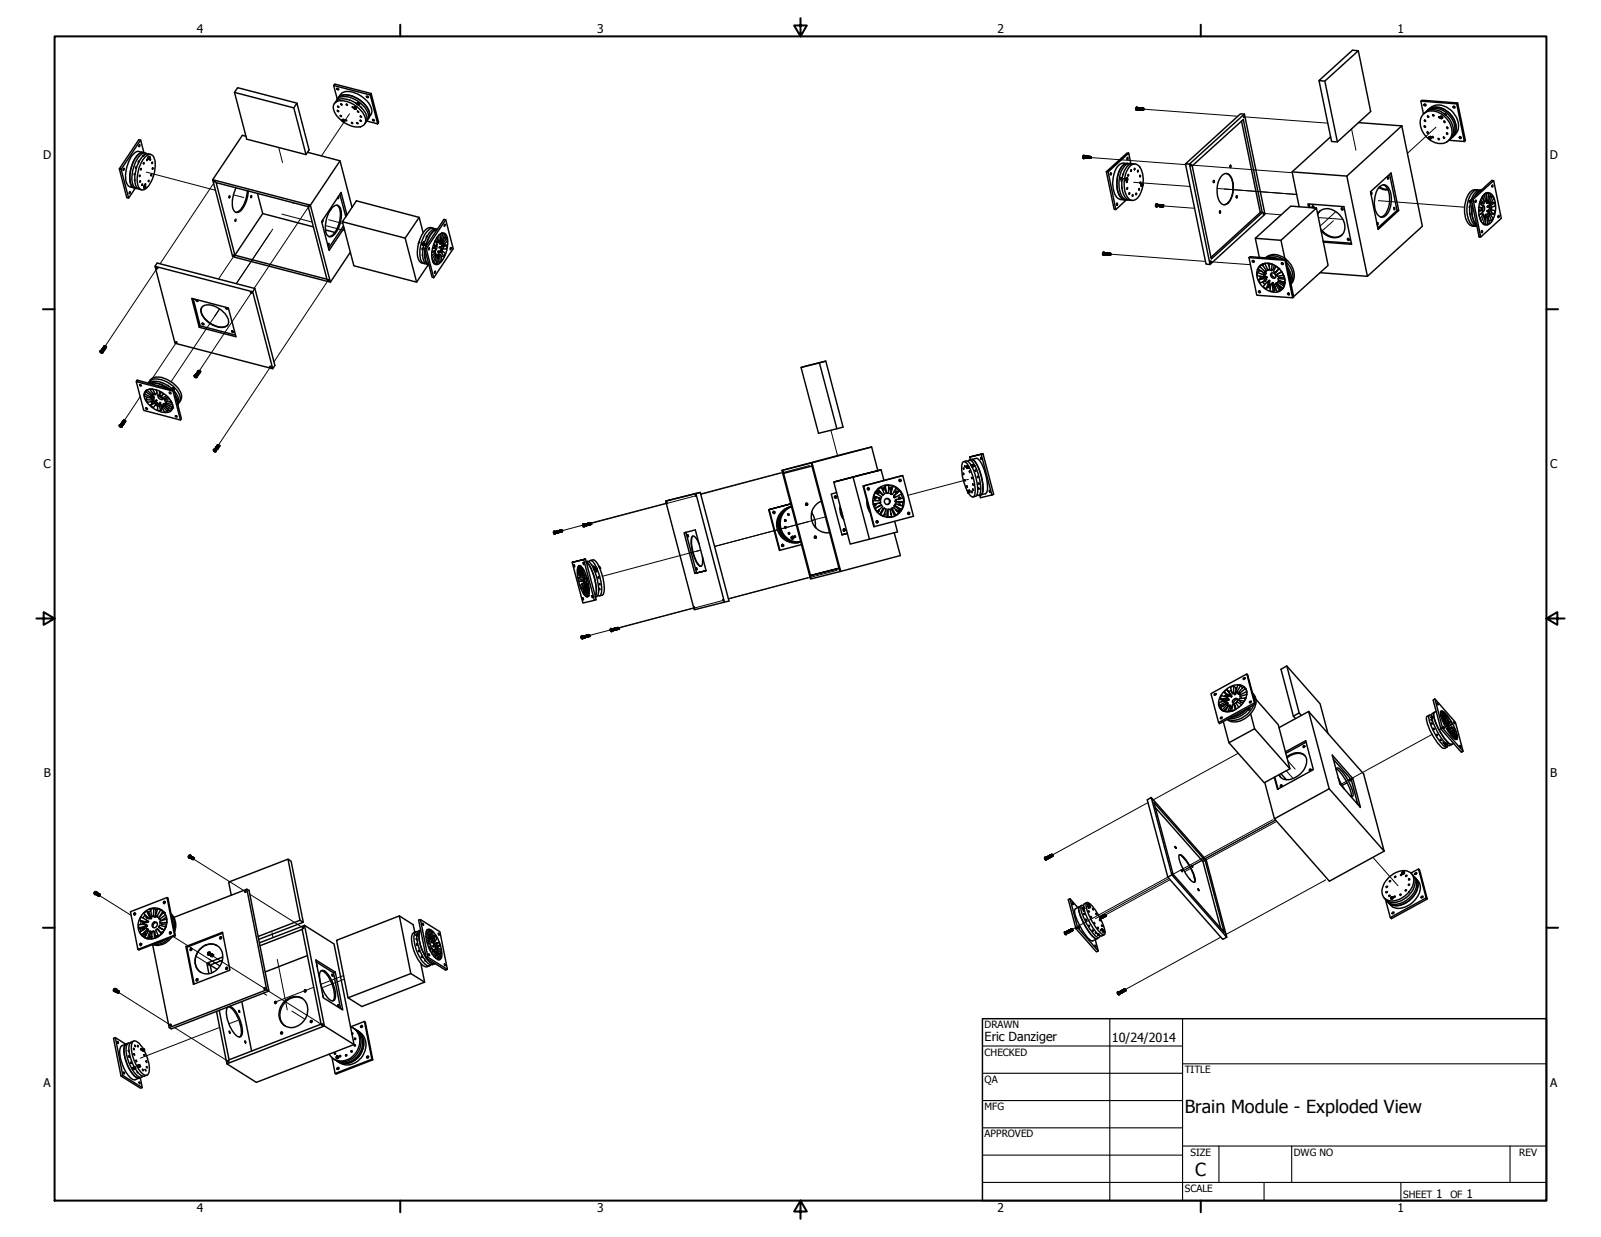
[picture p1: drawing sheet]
<svg xmlns="http://www.w3.org/2000/svg" width="559mm" height="432mm" viewBox="0 0 559 432" stroke-linecap="round" stroke-linejoin="round" font-family="sans-serif">
<defs><g id="words">
<g font-size="6.3">
<text x="413.5" y="388.6">Brain Module - Exploded View</text>
<text x="417.2" y="410.6">C</text>
</g>
<g font-size="4.4">
<text x="343.7" y="363.5">Eric Danziger</text>
<text x="388.1" y="363.7">10/24/2014</text>
</g>
<g font-size="4.2">
<text x="68.7" y="11.7">4</text>
<text x="208.4" y="11.7">3</text>
<text x="348.1" y="11.7">2</text>
<text x="487.8" y="11.7">1</text>
<text x="15.1" y="55.5">D</text>
<text x="540.9" y="55.5">D</text>
<text x="15.2" y="163.4">C</text>
<text x="541" y="163.4">C</text>
<text x="15.3" y="271.4">B</text>
<text x="541.1" y="271.4">B</text>
<text x="15.2" y="379.3">A</text>
<text x="541" y="379.3">A</text>
<text x="501.3" y="418.3">1</text>
<text x="511.8" y="418.3">1</text>
<text x="68.7" y="423.2">4</text>
<text x="208.4" y="423.2">3</text>
<text x="348.1" y="423.2">2</text>
<text x="487.8" y="423.2">1</text>
</g>
<g font-size="3.5">
<text x="343.7" y="358.9">DRAWN</text>
<text x="343.7" y="368.5">CHECKED</text>
<text x="413.5" y="374.6">TITLE</text>
<text x="343.7" y="378">QA</text>
<text x="343.7" y="387.5">MFG</text>
<text x="343.7" y="397.1">APPROVED</text>
<text x="415.5" y="403.4">SIZE</text>
<text x="451.6" y="403.4">DWG NO</text>
<text x="530.3" y="403.4">REV</text>
<text x="413.5" y="416.1">SCALE</text>
<text x="489.7" y="418.3">SHEET</text>
<text x="506.2" y="418.3">OF</text>
</g>
</g></defs>
<!-- layer: Tweak Trail (ANSI) -->
<g fill="none" stroke="#000" stroke-width=".35">
<path d="M122 39.8l-9.8 14.6M399 38.1l33 2.5M97.3 51.5l1.3 5.3M380.6 55l33.2 2.5M415.5 57.6l35.2 2.7M434 40.8l29.4 2.2M471.7 45l1.6 7.5M501.2 44.4l-10 9.1M51.1 60.1l24.1 6.3M74.5 64l-18.6 28.1M81.5 68l3.6 1M98.4 74.7l10.6 2.8"/>
<path d="M102.2 70.7l.2 .4M107.4 72.6l-18.7 28M113.6 78.7l6.7 1.8M114.7 76.7l5 1.3M395.7 63.6l19.7 1.5M406 71.9l10.9 .8M424.8 65.8l27.8 2.1M440.9 74.5l6.3 .5M460.1 75.9l8.6 .7M465.4 77.1l-4.3 3.8M466.3 73.9l-5.5 5M481.1 70l30.1 2.3"/>
<path d="M54.9 93.5l-18.2 27.3M81.3 89.9l-5 7.5M95.2 80l-12.7 19M114.1 98.5l-18.5 27.8M387.5 88.7l33.2 2.5M422.4 91.4l14 1M61.7 119.4l-8.4 12.6M76.6 107.8l-16.9 25.5M87.8 102l-18.2 27.4M49 138.4l-5.6 8.3M94.5 128l-18.2 27.3M290 150.2l2.4 8.9"/>
<path d="M232.8 175.6l-26.6 7M243 173l-36.8 9.8M272.4 165l-27.9 7.4M282.6 162.5l-38 10.1M293.9 179.1h-.5M338 167.3l-21.1 5.6M203.4 183.3l-7.3 2M243.1 192.5l1.4-.5-34.3 9.2M284 181.6l-34.6 9.2M288.1 180.5l-4.8 1.1M292.2 199.1l-37.9 10M213 219.9l-7.3 1.9"/>
<path d="M242.4 212.1l-26.6 7M252.5 209.5l-36.6 9.8M282 201.6l-27.8 7.4M499.9 256.3l-31.7 17.4M432.2 263l-29.9 16.3M448.9 269l2.5 2.8M449.5 265.6l2.6 2.9M67.6 299.9l18.3 11.4M400.7 280.2l-33.5 18.3M444.2 286.1l-35 19.2M445.3 286.3l-32.1 17.5M445.6 286.7l-24.8 13.6"/>
<path d="M479.2 299.3l8.7 9.9M34.7 312.6l11.1 6.9M87.2 312.2l18.1 11.4M407.6 306.2l-33.5 18.3M408 306.6l-25.7 14.1M408.4 307.1l-22.7 12.4M412.5 304.2h.1M415.6 303.1l-2.2 1.2M462.7 307.1l-35 19.2M60.5 327l16.3 10.2-4-2.5M68.4 333.8l4.1 2.6M74.4 333.8l18.2 11.4"/>
<path d="M94.9 325.6l.3 1.7M96.8 334.9l3.5 17.7M426.1 327.2l-33.5 18.3M41.5 346.5l18.2 11.4M61 358.7l18.2 11.5M76.6 358.6l-27.6 10.8M83.1 356.2l-3.2 1.2M92.2 346.8l-.3-.1 1.2 .7M93.8 346l18.3 11.5M101.9 352.9l4.5 2.9M109.5 344.6l-13.2 5.1M119.9 340.6l-7.9 3"/>
<path d="M120.1 341.8l-7.4 2.9"/>
</g>
<!-- layer: Visible (ANSI) -->
<g fill="none" stroke="#000" stroke-width=".51">
<path d="M474.1 17.7l4.3 21.2-11.6 10.6-2-.1-4.4-21.3M81.9 32.3l20.7 5.4 1-1.7 4.3 16.3-1.1 1.7-20.7-5.4-4.2-16.3 1-1.7 20.7 5.4M102.6 37.7l4.2 16.3M116.5 29.8l12.7 3.3M116.6 36.2a4.2 4.2 0 0 1 5.8-1.1 8.7 8.7 0 0 1 5.7 6.2l-.3 1.3-.5 .7M116.9 35.9a5.8 5.8 0 0 1 6.6 .6 7 7 0 0 1 4.1 6.2 3.1 3.1 0 0 1-4 1.5 9.6 9.6 0 0 1-7.3-6.4l.1-1zM117.4 35.2a3.3 3.3 0 0 1 4.2-1.4 9.4 9.4 0 0 1 7 6.5v.7l-.6 1.2M117.6 30.9l.6 .2a.34 .34 0 0 1-.4 .2 .34 .34 0 0 1-.2-.4zM117.7 34.7l1.1-1.7a3.9 3.9 0 0 1 4.7-.7 8.5 8.5 0 0 1 6.3 6.8l-1.1 2.1M117.7 38.6l.5 .3-.2 .1zM118 34.2a4.5 4.5 0 0 1 5.8-.3 7.8 7.8 0 0 1 5.2 6.4l-.3 .9M118.9 36.3l.5 .3z"/>
<path d="M122 34.9l.2 .1M122.9 37.3l.5 .3zM123.5 37.6l.5-.2 .3 .3v.4M123.5 37.6l.6 .2 .1 .2-.2-.3h-.5l.6 .5-.5-.2zM123.7 37.9l.2-.2-.1 .3M123.7 37.9l.1 .1M123.8 37.9l.2 .1-.2-.3 .2 .3M123.8 37.8h.1M123.9 37.3l-.1 .2M124 37.9l-.2-.2v.3M124 37.9h.1M124 37.9l-.2-.2 .2 .3"/>
<path d="M124.1 35.9l.4 .3M124.2 38l-.1 .2zM124.3 37.6l-.2 .2M124.7 36.3l.3 .1-.3-.2 .3-.1 .1 .3M124.7 36.3h.1M124.7 38.9l.2-.1 .3 .4zM124.7 36.3l.3 .2M124.7 36.2l.4 .2-.3-.3h.2l.1 .2M124.7 36.1l.3-.1 .2 .3M124.7 36.4l.3 .1M124.8 36.4h.1M124.8 36.3l.2 .1-.2-.1"/>
<path d="M124.8 36.2l.2 .1zM125 36.1l.1 .1-.2-.1M125.2 36.1l-.1 .2M125.2 36.1h-.4l.4 .2M126 37.5l.2 .2M127.9 33.6l.6 .1 .1 .3-.6-.1zM129.5 32.6l-12.7-3.3-.3 .5 1.2 4.9M434.3 39.8h-1.4l-19.1 17.4 1.4 .1M462.4 28.3l11.7-10.6-2-.2-11.7 10.6 2 .2 4.4 21.2M495.9 35.3l12.5 1M496.8 39.9a5.7 5.7 0 0 1 8.1 1.4 5.8 5.8 0 0 1 .8 7.6 5.3 5.3 0 0 1-7.3-.6 6.2 6.2 0 0 1-1.6-8.4zM497 39.7a5.3 5.3 0 0 1 7.4 .2 6.3 6.3 0 0 1 1.9 8.5l-.8 .7"/>
<path d="M497.4 36.3l.3 .3M497.7 39.1a5.2 5.2 0 0 1 7.3 .3 6.1 6.1 0 0 1 1.6 8.7l-.3 .4M498.4 38.4a5.8 5.8 0 0 1 7.8 1.5 5.8 5.8 0 0 1 .8 7.9M498.4 38.4a5.4 5.4 0 0 1 7.8-.1 6.7 6.7 0 0 1 2.2 8.1l-1.4 1.4M498.4 38.4l-.4 .3M504.1 39.8l.4 .1zM504.2 39.8l.2 .1zM504.3 39.8l.2 .2M507.5 37.1l.3 .3M508.8 35.9l-12.5-.9-.4 .3 .9 4.5M41.7 58.9l2.6 10.1 .6 .2 2.3-3.5M43.2 58.7l.2 .4-.3 .3z"/>
<path d="M46.9 53.4l1.2-.6 1.9 .5a3.3 3.3 0 0 0-3 2.3 11.6 11.6 0 0 0-1.2 9l1.1 1-1.5-.4a3.9 3.9 0 0 1-1.6-4 12.5 12.5 0 0 1 3.1-7.8zM47.4 58.3h.2l-.2 .4zM48.5 56.5l-.1-.3v.4M48.6 50.6l.2-.1-.2 .7zM49.1 48.9l-6.8 10.2M49.1 58.9l.2-.1v.4l-.2 .1zM49.9 54.4h.1M50 54.3l-.1 .2M50 54.3h.1M50 54.4h-.1M50 54.4h.1M50 54.4l-.1 .1"/>
<path d="M50.1 56.8h.2l-.1 .5zM50.2 53.3l-1.1-4.4-.6-.1-6.8 10.1 .6 .2 2.6 10.1M50.8 53.5a3 3 0 0 0-3.8 2.1 11 11 0 0 0-1 9.3l.9 .7M50.8 54.7a1.74 1.74 0 0 1 2-.7 1.74 1.74 0 0 1 1.2 1.8 11.5 11.5 0 0 1-3.3 10.2 1.73 1.73 0 0 1-2.6-1.5 12.3 12.3 0 0 1 2.7-9.8zM51.2 53.7a1.91 1.91 0 0 0-2.6 .9 11.7 11.7 0 0 0-2.1 10.2l.6 .7 1 .3M51.4 55.5l-.2 .6zM51.6 55.1l.3 .1M51.8 54.7l.2 .1M52 55.2h.1M52 54.8l.3-.1-.4 .3v.4l.4-.2-.4 .3zM52 55.1v.1M52.1 55l-.1 .1"/>
<path d="M52.1 54.9l-.1 .3M52.1 55.2l.1-.1zM52.1 54.9v.1M52.1 54.9v.4M52.2 54.7l-.3-.1-.3 .4 .1 .4 .2 .1M52.2 55.1v-.2l-.1 .3M52.3 54.8v.4zM52.5 55.4l-.1 .6zM52.6 53.9a3.1 3.1 0 0 0-3.9 2.1 11 11 0 0 0-1 9.3l.6 .7 1.1 .3M53.1 56.6l.2 .2-.3 .3zM53.3 58.5l.2 .2-.3 .4zM85.9 47.6l-1.3-.4-10.4 15.5"/>
<path d="M107.3 53.1l11.4 3 4.2 16.3M118.7 56.1l-10.4 15.5M119.4 41.9l.1 .4 .5 .1-.1-.4 .2 .4h-.4zM119.4 41.9l.2-.2 .5 .1v.6M119.5 41.9l.4 .1zM119.6 42l.3 .3zM119.6 42.1l.3 .2zM119.6 42l.3 .2zM119.6 42l.2 .1M119.8 41.7l-.1 .1M119.9 42.2h-.3l.2 .1M120.2 41.9l-.1 .2"/>
<path d="M120.5 41.8l.5 .4h-.2zM122.7 42.8l.4 .3zM124.6 42.8l.4 .3h-.4zM125.8 40.5l.4 .3-.3 .1zM128 42.2l3.8 1-2.6-10.1 .3-.5 2.6 10.1-.3 .5M128.7 41.2l-.4 .6M130 41.7l.5 .1 .2 .4h-.4zM386.1 59.9l2.8 13.2 .5 .1 3.7-3.4M393.5 55l.2 .1-.1 .6-.3-.1zM393.6 57.1a3.9 3.9 0 0 0-3.3 3.8 8.3 8.3 0 0 0 1.5 8.6l.9 .3M393.6 57.1l-1.4-.1a4.5 4.5 0 0 0-3.5 4.3 8.4 8.4 0 0 0 1.6 8l2.4 .5M393.6 57.1h.7"/>
<path d="M394 53.5l-.6-.1-7.3 6.5 .7 .1 7.2-6.5 .7 3.6M394.3 58.2a2.21 2.21 0 0 1 2.2-.9 2.21 2.21 0 0 1 1.7 1.6 10.2 10.2 0 0 1-1.4 10.4 2.29 2.29 0 0 1-2.4 .5 2.29 2.29 0 0 1-1.4-2 10.5 10.5 0 0 1 1.3-9.6zM394.7 59.2l.1 .6zM394.8 57.2a2.72 2.72 0 0 0-3.1 2 10.1 10.1 0 0 0 .4 10l.9 .5 .9 .1M396 58.7v.5zM396.2 57.3a3.3 3.3 0 0 0-3.9 2.7 9.5 9.5 0 0 0 .9 9.3l.9 .5 1.1 .2M397.1 59.4l.2 .1-.2 .5zM413.8 57.2l7.1 35 1.4 .1M415.2 57.3l19.1-17.5 7.2 35-19.2 17.5zM429.5 57.7l.1 .1-.1 .6-.2-.2zM429.5 57.7l-.1 .7M433.3 42.2l6.6 32h.7l-6.6-32.5-17.9 16.2 6.7 32.5 17.8-16.2"/>
<path d="M434.1 40.5l.1 .5zM464.4 47.8l-13.4 12.2 2.5 12.2M474.2 42.8l15.1 1.1M498.7 47.9v.2a.33 .33 0 0 0 .4 .4 .33 .33 0 0 0 .2-.6h.1a.4 .4 0 0 1-.1 .6 .4 .4 0 0 1-.6-.1 .4 .4 0 0 1 0-.5zM498.7 47.9l.7-.2v.7M498.9 47.8l.3 .1zM498.9 48.1l.1 .2M498.9 48.1v-.2l.2 .4-.2-.2h.3M499 48.1v-.2l.2 .3M499 48.1l.1 .1M499 48.1v-.2l.2 .4-.3-.4 .3 .3M499.2 47.6l-.2 .2"/>
<path d="M499.2 48.1l-.2 .1M499.5 47.8l-.1 .1M502.7 40.8l.6-.2 .1 .7M502.9 41h.3h-.3l.2 .2zM502.9 40.9v.2M502.9 41l.1 .1M502.9 41l.1 .2-.1-.3 .1 .3 .2-.2-.1 .2M502.9 40.9l.1 .2M502.9 40.9l.3 .2M503 40.9l.2 .2-.2-.1M503 40.9v.2M503 40.8v.1"/>
<path d="M503 41v.1M503.1 40.5l-.2 .1M503.4 41.1l-.2 .2zM503.4 40.7l-.1 .1M505.7 49l5.4 .4-2.7-13.1 .4-.4 2.7 13.2-.4 .3M507 47.8l-.5 .4M509.7 47.7l.3 .4M45.3 66.9l.2 .4-.3 .3zM46.9 65.6l.7 .2M46.9 60.6v.4zM47.1 62.6v.5M48.8 61.2l-.1 .5z"/>
<path d="M48.8 63.2h.3l-.2 .4zM49.7 64.2l-.1 .6zM50.2 65.3l.2 .1M50.3 64.9l.2 .1M50.5 65v.2zM50.5 65.2l.2-.1-.2 .4M50.6 64.3l.3-.1-.2 .5zM50.6 65.2l-.1 .1zM50.6 65.2l-.1 .1M50.6 65.1l-.1 .3zM50.6 65.1l-.1 .4M50.7 65.2l-.2 .2"/>
<path d="M50.7 64.9l-.1 .8-.1-.5M50.7 64.9l.1 .5-.3 .3v-.5M50.7 65.2l-.2 .3M50.7 65.3l-.2 .1M50.7 64.9l-.3-.1-.2 .4v.5h.3M51.9 62.9l.2 .2-.3 .3zM52.8 60.9l.2 .4-.3 .1zM82.2 76.6l.2-.1v.4l-.4 .3zM82.4 65.6a9.1 9.1 0 0 0-.6 8.1 1.87 1.87 0 0 0 3-1.1l1.3-2.8 .6-3.1M86.3 66.6a9.7 9.7 0 0 1-3.2 7.3l-.9 .2M87.6 68.4h.2a.3 .3 0 0 1 .1 .4 .3 .3 0 0 1-.4 .1zM89.9 67.5l1.8 7-9.7 14.6 32.1 8.4-6.5-25.4-32.2-8.3 6.6 25.3"/>
<path d="M91.7 74.5l17.6 4.7M108.3 71.6l-34.1-8.9 7 26.9 34.1 8.9M108.3 71.6l7 26.9M112.6 76.8l.2 .4-.3 .3-.1-.3M116.1 72.3a1.66 1.66 0 0 1 2-.5 1.66 1.66 0 0 1 1 1.8 9.8 9.8 0 0 1-3.3 9 1.9 1.9 0 0 1-2.2-2.3 10.9 10.9 0 0 1 2.5-8zM117.6 71.6a5.1 5.1 0 0 1 1 5.3l-1.3 3.5a3.2 3.2 0 0 1-2.6 2.2M118.1 68.6l-.1 .7-.1-.3M118.6 67.8l2.1 7.9M119.5 77.4l4 15.4 21.9 5.7 4.1-6.1M119.9 78.9l-5.2 7.8M121.1 75.1l-2-7.9-6.8 10.1 2.6 10.1 5.2-7.8M124.4 70.1l21.9 5.8-4.9 7.2-21.9-5.7z"/>
<path d="M146.3 75.9l1.4 5.4M151.3 79.7a3 3 0 0 0-3.9 2.1 11.5 11.5 0 0 0-1.2 9l.5 .8 1.4 .4M151.8 79.9a1.99 1.99 0 0 0-2.8 .9 11.7 11.7 0 0 0-2 10.3l.6 .7 1 .2M155.1 78.4l.3 .1-.2 .5-.2-.1zM155.6 76.7l-6.8 10.2M386.8 60l2.6 13.2M387.6 60.3l.3 .1a.33 .33 0 0 1 0 .4 .33 .33 0 0 1-.4 .2zM389.8 70.9l.3 .2-.1 .5-.3-.1zM391.2 62.4l.1-.2 .1 .5M391.2 62.3l.1 .4zM391.2 62.3l.1 .4M391.2 62.2l.2 .1"/>
<path d="M391.3 62.4v.1M391.3 62.7h.1M391.4 62.4v.1M391.4 62.4v.2zM391.4 62.3v.4M391.5 62.3v.4M391.5 65.3l.1 .5M391.5 62.3v.4v-.3M391.5 62.3l.1 .4zM391.6 63l-.2 .1 .1 .3M391.7 62.4l-.1 .1M391.7 62.3l-.2 .4 .1-.3"/>
<path d="M392 60.7l-.1 .4M392.7 69.8h.7M392.9 62.8l.2 .1M392.9 62.4h.3M393.2 62.4l.1-.1v.7l.3-.6-.3 .7zM393.3 63.2v.5zM393.3 65.6l.3-.1-.2 .5zM393.3 62.6h.1M393.3 62.5v.2zM393.3 62.5v.3M393.3 62.4l.1 .1M393.4 62.2l.1 .1z"/>
<path d="M393.4 62.2l-.5 .3v.4l.4 .2M393.4 62.4l-.1 .4 .1-.3M393.4 62.4v.4M393.4 62.6l-.1 .2M393.4 62.6l-.1 .2v-.4v.3h.1M393.4 62.6v.3M394.1 67.3l.2 .1-.1 .4zM395.3 67.9l.2 .1-.2 .5zM396.6 67.4v.5l-.2-.1zM397.5 65.8h.2l-.1 .6zM397.8 61.3h.3l-.1 .4zM398 63.6h.2l-.1 .5z"/>
<path d="M398.2 64.3l.3 .1M398.2 64.8h.2M398.5 64.6v.4zM398.5 64.6l.2 .2v-.3v.3M398.6 64.5v.3zM398.6 64.5v.3l.1-.3M398.7 64.5h.1M398.6 64.3l.2 .1-.2 .7 .2-.3-.1-.5-.2 .3zM398.7 64.5v.3M398.7 64.5v.3zM398.7 64.5v.2M398.7 64.2l-.5 .1-.1 .3 .5 .5"/>
<path d="M423.5 63.1l.4 .1-.3 .6zM423.6 63l-.1 .7M425.7 73.7l.3 .2-.2 .5zM425.8 73.6l-.1 .8M426.3 61.5a1.92 1.92 0 0 1 2-.9 1.92 1.92 0 0 1 1.5 1.6 8.5 8.5 0 0 1-1.4 8.9 2.01 2.01 0 0 1-3.1-1.4 9.1 9.1 0 0 1 1-8.2zM428 60.6a3.9 3.9 0 0 1 2.3 4.2 6.8 6.8 0 0 1-2.6 6.6h-.5M431.5 68.5l.2-.2 .2 .2-.2 .5h-.2zM431.6 68.3l-.1 .7M439.9 74.2l-17.2 15.7M441 74.3l.2 .1-.1 .4zM451 60l19.1 1.5M456.8 72.4l-.3-1.2 12.6 .9 2.6 13.2-9.8-.8"/>
<path d="M456.9 71.2l.3 1.3M458.2 71.9l.5 .5M458.3 72.5l-.3-.2a.33 .33 0 0 1 .2-.4 .33 .33 0 0 1 .4 .2 .33 .33 0 0 1-.1 .4M459.5 72.6l-9-.7-12.4 11.3 9 .7 12.4-11.3 4 20-12 11M459.9 74.7a4.3 4.3 0 0 1 6.8-.5 5.5 5.5 0 0 1 1.7 7.8 5.1 5.1 0 0 1-7.3-1.5M460.8 73.6l-.9 1.3M460.9 79.9a5.4 5.4 0 0 0 7.5 2.1M468.3 72.6l.5 .6M470.1 61.5l19.2-17.6 7.1 35.1-19.1 17.5zM478.7 67.1l.1 .1a.33 .33 0 0 1 .1 .4 .33 .33 0 0 1-.4 .2zM480.8 77.7l.1 .8-.3-.3zM481.3 65.5l1.8 .7 1.3 .1"/>
<path d="M481.4 65.3a1.99 1.99 0 0 1 2.1-.7 1.99 1.99 0 0 1 1.5 1.7 8.8 8.8 0 0 1-1.6 9.1 2.01 2.01 0 0 1-3.1-1.4 9.5 9.5 0 0 1 1.1-8.7zM481.5 65.3l1.6 .7 1.3 .1M482.8 64.5a5.2 5.2 0 0 1 2.2 5.3l-.4 2.7a4.2 4.2 0 0 1-2.6 3.3M484.4 61.8l.3 .2-.2 .5h-.2zM485 60.8l2.6 12.7M486.6 72.5h.2a.31 .31 0 0 1 .1 .4 .31 .31 0 0 1-.4 .2zM488.2 73.5l-2.7-13.1-7.2 6.5 2.7 13.2 7.2-6.6h-.6l-6.7 6.1M512.9 70.4l.1 .1M513 70.2v.2M513 70.5h.1M513 70.1v.4M513 74.4l.1 .5"/>
<path d="M513 70.1l.1 .4M513.1 72l-.3 .1 .2 .4M513.1 70.2v.2M513.1 70.2v.2zM513.1 70.1v.4M513.2 70.1v.4M513.3 70.2v.2v-.2M513.3 70.1v.4M513.3 70.4h.1M513.4 70.2l-.1 .2M513.5 69.6h.7l2.6 13.1h-.5zM513.5 69.6l7.2-6.6 .6 .1 2.7 13.1-7.2 6.5"/>
<path d="M513.5 69.7l-.2 .8-.1-.3 .1 .3M513.6 69.7a9.5 9.5 0 0 0 1 8.8l.9 .5M513.9 71.3l-.1 1.2a7.7 7.7 0 0 0 1.6 6M514.9 68.3l1-1.2 1.1-.7a3.6 3.6 0 0 0-2.1 1.9M515.8 66.3a3.3 3.3 0 0 0-3.9 2.7 9.4 9.4 0 0 0 1 9.4l.8 .5 1.2 .1M516.1 73.3l1.4 .1-1.4 .5M516.2 72.3l1.3 .3-1.3-.2M516.3 66.4a3.1 3.1 0 0 0-3.4 2.4 9.3 9.3 0 0 0 .9 9.7l1.6 .4M516.4 71.1l1.2 .8-.1 .7M516.5 70.5l.5 .3M516.8 74.7h.9l-1.1 1.8M516.8 69.7l1 1.5-.6-.1-.6-.9"/>
<path d="M517.1 66.4a3.5 3.5 0 0 0-3.4 3.1M517.1 72.5v.8M517.3 68.7l.8 2-.3 .5M517.5 71.8a.92 .92 0 0 1 .8 .6 .92 .92 0 0 1-.3 1l-.5 .5M517.5 72.2v1.8l-1.2 1.1M517.5 68.4l.3 1.4M517.7 74.7l.3 .5-1 2M517.7 78.1l.7 .3M517.8 75.6h.5l-.7 2.5M517.9 75.6l1.5-.1 .4 2.5-.6 .4M518 67.8l.5 2.5-.6-.1M518 67.8a2.01 2.01 0 0 1 3.4 1.2 8.5 8.5 0 0 1-1.6 9.2 2.01 2.01 0 0 1-3.1-1.4 9.3 9.3 0 0 1 1.3-9z"/>
<path d="M518.3 75.6l.3 .2-.2 2.6h-.4M518.4 75.7h.6l.2 2.7-.8-.1M518.5 75l.9-.5 .7 .1 1 1.6-.5 .9M518.5 75l1.3 .1 .8 2M518.5 75l.2 .5M518.7 67.4l-.6 .4M518.8 68.5l.1-1.1h.7l-.3 2.6h-.4M518.8 67.4h-.2l.3 2.7M518.9 70.1l-.4 .2M519 73.8l1.3 .1 1.2 .9-1.2-.1zM519.1 70.2l-.3 .5 .6 .1-.1-.3M519.3 70l.3 .2"/>
<path d="M519.4 75.5l-.4 .2M519.5 70.2l-.2 .3M519.6 67.4l.6 .3-.6 2.5-.9-.1M519.7 77l.9 .1M519.7 71.7l1.4-1.1 .6 .1-1.3 1.1zM519.7 73.2v.3h-.7v.3M519.8 69.4l.5-1 .6 .1-1 2.1-.6-.1M519.8 71.6l-.7 .4 .6 .1v-.4M519.9 72.9l.2-.2 .1 .2M519.9 70.6l.3 .5M519.9 72.8l.2 .1M519.9 68.8h.2"/>
<path d="M520.1 74.6l-.3 .5M520.3 70.9l-.5 .1 .3 .1M520.3 74.7v.2M520.4 71.8v.6M520.4 73.2l-.1 .7M520.5 70.6v.5M520.6 72.3v.7M520.6 73.3l1.2 .2-.3 1.3M520.8 64.6l.3 .1-.1 .5a.28 .28 0 0 1-.4-.1 .28 .28 0 0 1 .2-.4zM520.9 68.5l.4 .8-1.1 1.8-1.4-.4M521.3 63.1l-7.1 6.5M521.7 70.7l.1 1.2-1.4 .5-1.3-.1v-.3"/>
<path d="M54.1 93l7 26.8 34.1 8.9 .7-1.1-6.9-26.9-34.1-8.9-.8 1.2 34.1 8.9 .8-1.2M54.6 93.4l.5 .4zM81.5 89.1l.5 .2-.3 .2zM113.6 80.3l3.3 .9M114.7 85l.2 .3-.3 .4zM122.3 88l-7 10.5M141.4 83.1l4 15.4M146 85h.1M146.2 84.6l-.2 .5M147.4 86.7h.2l-.2 .5zM147.4 85.1v.2M147.4 85v.3"/>
<path d="M147.5 85l-.2 .3M147.5 88.7v.5M147.5 85.1l-.1 .2M147.5 85h.2l-.1 .5M147.5 85l-.1 .4v-.3M147.5 85h.1M147.5 85.3h.1M147.6 85.1l-.1 .2M147.6 85.3v-.2v.2M147.6 85.4v-.4v.5M147.6 85l-.1 .4M147.6 85.4l.1-.4v.5"/>
<path d="M147.7 85.2l-.1 .1M147.8 85.2l-.1 .1M147.8 85.3v-.1v.2M147.8 85.2l-.1 .2M147.8 85.1l-.1 .4zM147.8 85.3v.1M147.9 84.4h.2l-.2 .5zM147.9 85.2l-.1 .2zM147.9 85.1l-.1 .4M147.9 85.1l-.1 .4zM147.9 85.2l.1 .3zM148 85.2l-.1 .2"/>
<path d="M148 85.2l-.1 .3M148 85.2v.2zM148 85.2l-.1 .3 .1-.3M148.2 86.7l2.6 10.1 .6 .2 6.8-10.2-2.6-10.1-.7-.1-6.7 10.1 .6 .2 2.6 10.1M148.3 87.4v.6a4.1 4.1 0 0 0 1.4 4.4M148.3 87.4v2.5a2.95 2.95 0 0 0 1.4 2.5M148.6 86.1a7.6 7.6 0 0 1 4-6 6.6 6.6 0 0 0-3.8 5l-.3 1.1M149 82.6l-.1-.2v.5M149.6 86.6h.3a.32 .32 0 0 1 0 .4 .32 .32 0 0 1-.4 .1zM150.9 87.9l1.1 .2-1.3 1.2M151 86.5l1.1 .2h-1.2M151.4 87.6l.4 .2v-.3l-1.1 .4"/>
<path d="M151.4 85.2l.9 .8-1-.5M151.8 89.1l.4 .1-1.1 2.2 .5 .5M151.8 85.9l-.3 .7M151.8 94.7l.2 .2-.3 .5zM151.8 84.1l.8 1.2-.3 .7M151.9 84.2l.3 .1M152 88.1v.6l-1.2 1.7M152 85.9l-.2 .8M152.1 86.7l-.3 1.1M152.1 88.9l.3 .6-1 2.4M152.1 88.9l1.1-.2 .6 .2 .4 1.9-.6 .7M152.1 88.9l1.4 .4 .1 2.2"/>
<path d="M152.3 89.4l.8 .1-.3 2.6-.6 .1M152.4 89.5l.4 .1-.6 2.6-.7-.2M152.5 85.6v.8l-.5 1M152.5 82.9l.4 1.8-.6-.1-.2-1M152.7 80a2.66 2.66 0 0 0-3.2 1.9 11.5 11.5 0 0 0-1.5 9.4l.8 .9 .9 .2M152.8 87.9l1.4 .4 .7 1.3M152.8 87.9l.5 .9M152.9 91.3l.7 .2M153.1 89.5l-.3 .1M153.2 82.3v-.2v2.2l-.3 .4M153.5 81.7a1.5 1.5 0 0 1 1.7-.3 1.5 1.5 0 0 1 .9 1.5 10.4 10.4 0 0 1-2.9 9.2 1.62 1.62 0 0 1-1.8-.1 1.62 1.62 0 0 1-.6-1.6 10.6 10.6 0 0 1 2.7-8.7zM153.6 87.8l-.6-.2-.2 .3"/>
<path d="M153.7 87.5l.7 .1 1 .9-.5 1.1M153.7 87.5v-.2l.2 .2M153.7 87.5l-.1 .3M153.7 87.4v.1M153.8 88.9l-.3 .4M153.8 87.3l.1 .2M153.9 81.5l-.2 2.6-.5-.2M153.9 84.3l-.5 .5 .7 .2v-.2M153.9 89.3l1 .3M154 87.6l-.1-.4-.3 .6M154.1 86l1.3-.5 .6 .2-1.3 .5zM154.1 86v.4l-.7-.2 .7-.1"/>
<path d="M154.1 85.3l.1 .3M154.1 87.1l.1 .1M154.1 85.5l.4 .2M154.1 87.1h.1M154.2 85.3l.3 .3 .1-.2v.3zM154.2 86.9h.1M154.2 86.9l-.1 .2M154.2 87h.1M154.2 86.9l-.1 .3M154.3 84.1l.3 .3M154.3 81.3l.3 .1-.8 2.7M154.3 84.4l-.2 .4"/>
<path d="M154.4 86.8l-.2 .6M154.4 87.6l-.2 .7M154.5 81.5l.7 .2-.9 2.4-.4-.1M154.5 86.8l-.2 .8M154.5 81.5h.1M154.6 81.4l-.7 .1M154.7 84.9v.9M154.7 86.2l-.1 .7M155.1 83.3l.2-.3 .7 .2-1.3 1.7-.6-.1M155.2 81.7l.4 .5-1 2.2-1.4-.3M156 83.2l.1 1-1.4 1.3-1.3-.4v-.3M156 85.7l-.2 1.2h-1.2l-1.3-.4 .1-.3"/>
<path d="M157.2 86.5l.2-.1 .1 .4-.3 .4zM422.5 91.1l.2 .1-.1 .4zM435.9 89.9l12.6 1M437.5 90.9a.34 .34 0 0 1 .1 .6 .34 .34 0 0 1-.5 0 .34 .34 0 0 1 .2-.6l.4 .3M438.1 83.2l1.4 6.7M438.8 95.1v1.2l2.3 .3 .8-1.3M438.8 95.1l2.3 .8 .8-.6M439.3 97.7l.8-.7 2.1-.4-.8 .7zM439.5 94.1l-.1 .5M439.7 93l-.6 .9 1.8 1.2M439.7 96.4l.2 .7M439.7 92.8a5.3 5.3 0 0 1 7.3 1.6 4.8 4.8 0 0 1-.2 7.2 6.1 6.1 0 0 1-7.8-4 4.6 4.6 0 0 1 .7-4.8z"/>
<path d="M440.2 92.4l-.3 .4M440.4 94.7l-.8-.3-.8 .7M440.6 92.2v.1M440.7 98.4l.8 .9M440.8 92.1l-.2 .2 1.4 2.2M441 93l-.6-.6-.7 .6 1.9 1.9 .4-.4M441.1 95.9v.7M441.4 97.3l.3 .6M441.5 92l-.9 .3M441.5 92l1 2.4 .7-.6M441.6 94.9l-.3 .4M441.6 98v.2l-.4-.1"/>
<path d="M441.6 95.2l.3 .1M441.6 91.9l-.1 .1M441.7 98l-.1 .3-.4-.1h.5M441.7 90a5.3 5.3 0 0 1 7.1 .5 6.4 6.4 0 0 1 2.1 8.3l-.3 .3M441.8 90a5.3 5.3 0 0 1 5.9 .5M442 94.5l-.4 .5M442.2 96.6l.1 .3-.4 .3 .2 .3-2.2 1.3-.6-1.1M442.2 90a4.9 4.9 0 0 1 3.8 .4M442.2 98.5l.5 .4M442.5 94.4l-.5 .1M442.5 91.9l.5 1.1M442.7 98.9l.4-.3-1.2 2.2z"/>
<path d="M442.8 91.9l1.2 .4M442.8 99.4l.4-.1 .2 .3-.5-.1 .1 .3 .4-.1M442.9 91.9l.3 2.5 .6 .1M442.9 98.4l.3-.4-.4 .4 .3 .2M443 99.9h.4M443 99.3l-.2 .2M443.2 98l-.2-.1-.8 .6-1.3 1.5 1 .8M443.4 99.4l-.7 .3 .7 .1M443.4 99.3l.7 .1M443.7 95.4a.98 .98 0 0 1 1.4 .4 .98 .98 0 0 1-.5 1.4 1.19 1.19 0 0 1-.9-1.8zM443.9 95.3l-.1 .1a1.24 1.24 0 0 0 1.5 1.4M444 92.3l-.2 2.2 .8-.7 .1-1.3"/>
<path d="M444.1 92.2l-.1 .1M444.4 99.1l.4 2.4-.4 .3-.3-2.4zM444.4 99.1l-.3-.1 .3-.3 .1 .9M444.4 98.7l-.2-.1-.8 .7-.1 2.2 1.1 .3M445.2 99.3l-.5 .1M445.6 98.9l-.4 .4 1.5 2.2 .3-.4M445.6 98.9l1.4 2.2M445.7 98.7l-1 .7 1 2.4 1-.3M445.7 98.7l-.4 .3 .3-.1M445.7 98.7l.1 .1M445.9 99.1l.8 1.5M446 98.4l-.3 .5 1.9 1.8 .4-.4"/>
<path d="M446.1 97.2l.1 .6 2.3 .8a.33 .33 0 0 1-.4 .4 .33 .33 0 0 1-.2-.6M446.4 98.2l.2-.2 1.6 1.3M446.5 93.8l-1.4 1.4 1.2-1.5-1-.7-.8 1.8 .6 .4M446.7 99.8l.1 .5h.4M446.8 99.9v.2l.3 .1M446.8 96.9l.6 .1M447.1 83.9l1.3 6.3M447.2 94.6l.1 .2M447.3 94.9l-1.7 1 1.8-1 .6 1.2-2.1 .4-.3-.6M447.5 91.7a.34 .34 0 0 1 .3 .5 .34 .34 0 0 1-.6 0 .34 .34 0 0 1 .3-.5l.4 .3M448.1 96.3v.2M448.1 99.9l-.5 .8"/>
<path d="M448.1 96.3l-.1 .4 .3 .2M448.1 96.4l.2 .4M448.4 99.4l-2.1-1.3-.3 .3 2.1 1.5 .2-.1M448.4 97.1l-1.9-.3-.4 .4 2.3 .3M448.4 97.5v1.2l-.4 .1v-.4M448.5 98.7h.1M448.5 90.9l.3-.3 2.7 13.1-.3 .2zM448.8 90.6l-12.5-1-.4 .3 2.8 13.2 12.5 .8M449 91.6a6.2 6.2 0 0 1 1.6 7.5M449.4 93.2a6.4 6.4 0 0 1 1.1 5.4M449.7 94.9l.4 .9 .2 1.9-.6-2.8M460.8 95.2l16.5 1.3"/>
<path d="M461.8 84.2l9.9 .7M470.5 83.2l.1 .4 .4 .2M517.1 80.5l.4 .3-.3 .5zM67.4 104.3l2.4 9.4-.3 .5-2.6-10.1 12.8 3.4 2.7 10-12.9-3.3M68.4 104.7l.1-.1a.38 .38 0 0 1 .5 .2 .38 .38 0 0 1 0 .4zM68.5 104.7l.6 .4M69.8 113.7l12.4 3.3M70.4 107.3a4.5 4.5 0 0 0 2.3 5 5.8 5.8 0 0 0 6.6 1.3l.2-.3M70.5 112.8l.7 .4M70.5 112.8l.6 .2v.3h-.4zM70.6 107.1a5 5 0 0 1 5.8 .6l.4 .2a5.4 5.4 0 0 1 2.9 5.1 3.3 3.3 0 0 1-4.5 .9 6.6 6.6 0 0 1-5-6.1zM78.7 107.4l.5 .1 .2 .3h-.5z"/>
<path d="M78.8 107.4l.1 .3 .5 .1M80.9 115.5l.6 .5M88.2 101.9l7 26.8M439.6 101.5l.3 .4a.3 .3 0 0 1-.3 .3 .3 .3 0 0 1-.2-.4 .3 .3 0 0 1 .4-.1l.1 .2M442.5 100.1l.9 .5M444.8 101.2l.7 .1M444.9 100.1v.1M445 100.1l-.1 .5h.4M445.1 100.2l-.2 .2 .3 .2M447.7 100.7l-.7 .4M447.9 100.5h.1M449.8 102.3l.2 .4a.32 .32 0 0 1-.5 .2 .32 .32 0 0 1 0-.6 .32 .32 0 0 1 .5 .3v.1"/>
<path d="M35.1 122.7v.1M35.3 122.7h.1M47.6 133.2l2.6 10.1 12.8 3.3 .3-.5-2.6-10M47.9 132.7l12.8 3.4-.3 .4-12.8-3.3zM48.7 134.3l.1-.1a.34 .34 0 0 1 .5 .1 .34 .34 0 0 1 0 .4h-.4zM50.4 137.5l.1 .9 2.3 .7 .3-.5M50.4 137.5l2.4 1.1 .7-1.1M50.8 136.5a5.2 5.2 0 0 1 5.9 .6l.9 .6a4.6 4.6 0 0 1 2.5 5.2 3.3 3.3 0 0 1-4.3 .7 7.2 7.2 0 0 1-5.5-6.1zM50.9 136.8l-.5 .7M51.1 136.3l-.3 .4 2.2 1.5 .3-.3M51.3 136.2l-.5 .5M51.4 136.1l1.9 1.8 .2-.4"/>
<path d="M51.4 138.7l-.5 .8M52 133.3a4 4 0 0 1 5.7-1.1 9.2 9.2 0 0 1 5.7 5.8l-.1 1.1-.7 1.3M52.3 135.8l1.4 2 .5-.1M52.8 138.6v.5M53 135.8l-.7 .1M53 139.6l.3 .6h-.4M53.1 138.6h.6M53.3 135.8l.9 1.9 .6-.7M53.5 137.5l-.4 1.1M53.7 138.6l.1 .2-.3 .5 .2 .3-.4 .5-1.8 .3-.6-.9M53.7 138.6l-.7 1-2.1-.1M54.6 136.1l.3 1.8 .7 .2"/>
<path d="M54.6 139.6l.2 .2-.3 .5 .2 .3M55.4 138a1.04 1.04 0 0 0 .1 1.2 1.04 1.04 0 0 0 1.1 .3l.4-.2-.1-.4M55.5 138.1l.5 .6 1 .3M55.6 138l.8 .3M55.8 136.6l-.2 1.5 .7-1.3M56.4 133.5l.3 .2M57.1 137.4l-.8 1.1zM57.3 139.5l.4 .5 2.1 .1M58.1 138.1l-1.3 .8-.5-.4M58.5 134.6l.4 .3M58.6 135.5l-2.4-1.3a6.2 6.2 0 0 0-3.9-.3 7.4 7.4 0 0 1 6.4 1.7M58.7 138.7h-.5l-.1 .2"/>
<path d="M58.8 138.8l-1.1 .2-.4 .5 1.8-.3M60.1 135.7l.4 .2M60.1 135.8l.3 .2-.3-.2 .2-.1 .1 .3-.3-.2 .3 .2M60.1 135.6l.4 .3zM60.1 135.8l.2 .2a7.7 7.7 0 0 0-8.2-2.5l-.3 .2a3.3 3.3 0 0 1 4.1-1.2 9.1 9.1 0 0 1 7 6.4v.7l-.6 1.2M60.1 135.6l.4 .2M60.1 135.6h.4v.2M60.1 135.6h.1M60.2 135.6l.3 .2M60.3 135.7l.1 .1M60.4 135.8h-.2l.1 .1M60.4 135.5l-.2 .1"/>
<path d="M60.4 136.5l2.6 10.1M60.5 135.7l-.2-.1 .2 .2M60.5 135.9v.1M60.5 135.6l-.3-.1 .3 .3M60.5 135.8h.1M60.8 136.5a3.9 3.9 0 0 1 1.2 4.8M68.3 131.7l.1 .1M68.4 131.4l.1 .1M286 126.7l6.1 23M288.2 126l-8.6 2.3 6.1 23 6.4-1.6 2.2-.6-6.1-23.1-8.6 2.3M41.7 148.8h.1M42.1 149l.1 .1"/>
<path d="M52.8 140.2l.4 .3M53.2 140.5l1.4-.9-.7 1.1-1.4 .8zM53.9 140.7l.5 .4M54.2 141.4l.9 .5M54.3 141.3l-.8 1-1-.8M54.7 141.2l.4-.2zM54.9 140.9h.1M54.9 140.8l.2 .4h-.4M55.1 141.5l.6 .2M56.1 141.2l.4 1.8-.4 .5-.4-1.8zM56.1 141.2l-.3-.1 .3-.5v.9M56.1 140.6l-.3-.1-.7 1-.2 1.6 1.2 .4"/>
<path d="M56.3 142.4l.5 .2M56.4 141.9h.5M56.5 142l.1 .2M57.3 141.4l-.4 .5 1.5 1.9 .3-.5-.9-1.2M57.3 141.4l.2 .2M57.3 140.8l-.9 1.1 1 1.9h1M57.3 140.8l-.3 .6h.3M57.3 140.8l.4 .6M57.7 141.4l-.3 .3M57.8 140.6v.4l2.5 1M57.9 141l-.5 .7 2 1.7 .5-.5M57.9 141h.1"/>
<path d="M58 141l-.3 .4 2.2 1.5 .4-.5-1.4-.9M58.4 140.1h.1M58.5 142.7v.2h.2M59.6 140.1l.2 .1M60 140.6l-1.8-.6-.4 .6 2.4 .6M60.2 141.3v.8M60.3 142.2l-.1 .2M60.3 142.1h.1M61.2 145.2l.3-.1 .3 .4-.3 .1zM62 141a3.7 3.7 0 0 0-.8-2.8 3.8 3.8 0 0 1 .8 2.9M74.7 157.2h.1M74.8 157.3l-.2 .1"/>
<path d="M304.2 156l-20.8 5.5M338.5 159.5l.2 1M342.3 159.6l.2 .8zM343.1 158.4l-4.6 1.1 4-.9M232.6 175.3l.2 .5zM242.8 172.8l.2 .5zM242.9 172.3l10 37.9M244.4 171.9l-12.1 3 12.1-3 10 37.9-12.1 3.1-10-38M268.3 177.9l3.7 14.3 7.7-2.1M268.5 177.9l7.5-2-7.7 2h.2l3.7 14.2M269.9 178.6l.4 .2-.2 .5M272.9 164.2l31.3-8.2 2.2 8.3"/>
<path d="M273.2 164.5l.2 .6zM273.7 178.2l1.4-1 1.1-.4a6.4 6.4 0 0 0-3.9 7.7 6.4 6.4 0 0 0 7.2 4.7 6.4 6.4 0 0 1-7.1-3.3 6.4 6.4 0 0 1 1.3-7.7zM275 179.4l.1 .5M276.1 176.8a6.4 6.4 0 0 0-4.4 7.7 6.4 6.4 0 0 0 7.5 4.7M276.1 176.8a6.4 6.4 0 0 0-4.8 7.8 6.4 6.4 0 0 0 7.9 4.6M276.1 176.8h.1M276.2 176.8a6.4 6.4 0 0 0-3.7 7.6 6.4 6.4 0 0 0 7 4.7M281.3 176.3l.3-.3-.2-.4a.39 .39 0 0 1 .4 .4 .39 .39 0 0 1-.2 .4M281.3 175.8v.5M283.3 179a6.8 6.8 0 0 1 1.2 5M283.3 162l.2 .6zM283.3 178.7l.2 .6"/>
<path d="M283.4 161.5l-10.5 2.7 10 37.9 10.5-2.6M283.4 161.5l10 38M286.6 175a5.7 5.7 0 0 0-3.3 6.7 5.7 5.7 0 0 0 6.3 4.2M291 168.3l16.5-4.3zM291 168.3l5.7 21.6 16.5-4.2-.9-3.7M291.5 173.2a.41 .41 0 0 1 .3 .3 .41 .41 0 0 1-.1 .4M292 172l-1.9 .5 3.8 14.2 1.8-.5-1.8 .5M293.2 177.5l.4 1 .3 2.1M293.2 177.4l.4 .8M293.2 176.8a5.9 5.9 0 0 0 1.2 4.6M294 179.6l.1 1.2M297.8 166.6l5.7 21.6"/>
<path d="M301.2 169.7l3.8 14.2 13.8-3.7-3.7-14.2-13.9 3.7 .2-.1 3.8 14.2M302.6 174.7a6.5 6.5 0 0 0 1.1 4.1M302.8 175.8l.5 1.9M302.9 170.3l.4 .4-.2 .3M304.8 176l2.6-.5zM305.1 173.5h.3a.33 .33 0 0 0-.4 .3 .33 .33 0 0 0 .3 .3 .33 .33 0 0 0 .4-.3M305.1 176a.35 .35 0 0 0 .2 .5 .35 .35 0 0 0 .4-.5M305.1 173.8l.1 .2M305.2 176.2v.1M305.2 173.5h.1M305.3 177.5l2.4-1.2-2.3 1.2M305.3 177.5h.1"/>
<path d="M305.3 176.5h.1M305.3 174.1h.1M305.4 172l2.3 1.4-.4 .9-.5-.1M305.4 177.5l.7 1.1M305.5 172l-.5 1.2M305.5 173.5h-.3l-.1 .5M305.5 171.8l.1 .1M305.6 175.9v.4a.28 .28 0 0 1-.4 .2 .28 .28 0 0 1-.1-.4l.1-.1M305.7 171.8h.1M305.6 171.8l.1 .1M305.6 171.7h.1M305.6 173.5v.5l-.4 .1"/>
<path d="M305.6 171.6l.2 .2M305.6 171.7v.1M305.7 171.7l-.1 .1M305.8 171.4l.1 .5-.2 .2M305.8 171.7l-.1 .3M306 171.1a5.6 5.6 0 0 1 9.5 2.7 5.6 5.6 0 0 1-7.6 6.3 5.8 5.8 0 0 1-1.9-9zM306.3 170.9l.2-.1 1.7 2h-.2zM306.3 171.7a.32 .32 0 0 0 .5 .2 .32 .32 0 0 0 0-.5 .32 .32 0 0 0-.5 .2l-.2 .2M306.3 171.4h.2M306.3 178.4l.4 .1 .1-.5a.36 .36 0 0 1 0 .5 .36 .36 0 0 1-.5 0M306.5 178.6h.1M306.5 172.1h.1"/>
<path d="M306.6 171.4a.35 .35 0 0 0-.4 .2 .35 .35 0 0 0 .2 .5 .35 .35 0 0 0 .4-.2M306.7 170.4l-.4 .5M306.7 178.1v.3h-.3M307 174.2l-.2-.3h.3l-.1 .3 .3 .1M307 179.5l1.2-2 .5-.1-1.4 2.2M307.1 173.9l-2.2-.7 1.9 .7M307.1 170.2l.4-.1 1.2 2.3-.5 .4M307.2 179.6h.1M307.3 179.6l1.2 .5M307.4 175.5l-.1-.7h-2.6l.2 1.2M307.5 170.1l-1 .7M307.5 164l1 3.8"/>
<path d="M307.7 176.3l.3 .5-2 1.8M308.3 170.8a.32 .32 0 0 1 .1-.5 .32 .32 0 0 1 .5 .2 .32 .32 0 0 1-.4 .4l-.3-.1M308.4 170.2v.1M308.5 169.5l1.5-.1 1.5 .3M308.5 170.9h.1M308.6 170.2a.35 .35 0 0 0-.4 .4 .35 .35 0 0 0 .5 .2M308.6 179.8l.1-.6 .2 .4-.4 .2M308.7 177.4l.5 .3-.9 2.5M308.7 169.6l.2-.1 .6 2.6-.2 .1zM308.7 179.3l-.1 .4M308.9 169.5l1.3-.1-.1 2.7-.7 .1M309.3 174.1a1.05 1.05 0 0 1 1.2 .7 1.05 1.05 0 0 1-.7 1.3"/>
<path d="M309.4 172.1h.2l-.3 .1M309.6 177.9l.4-.1-.1 2.7h-.3zM310 177.8l.6-.1 .6 2.6-1.5 .3M310.1 172.1h-.6M310.5 170.4a.34 .34 0 0 1 .5-.1 .34 .34 0 0 1 0 .6 .34 .34 0 0 1-.5-.1v-.2M310.6 170.3h.1M310.7 172.3h.2M310.9 172.2l.6 .3M310.9 170.9h-.1M311 177.6l.9-.5 1.8 2-1 .7M311 177.6l.4-.1 1.3 2.3-.5 .1zM311 170.4a.34 .34 0 0 0-.5 0 .34 .34 0 0 0 0 .5 .34 .34 0 0 0 .5 0"/>
<path d="M311 179.5h.1M311.1 179.7l-.1-.5 .1 .6M311.5 169.8l.2-.1-1 2.6zM311.7 169.7l1.1 .5-1.3 2.3h-.7M311.9 173.1l2.1-1.8zM311.9 177.1l-.5 .4M311.9 173.1l.3 .3-.3 .1 .2-.1M312 176.6l.7-.8 2.5 .9-.6 1.2M312 176.6l.4-.1 2.2 1.4-.4 .1zM312.1 173l.4 .6M312.4 175.1l.1-.7 2.8-.5 .1 1.2M312.4 175.1h3z"/>
<path d="M312.5 171.8l.5 .3M312.5 171.6a.36 .36 0 0 1 .4-.1 .36 .36 0 0 1 .2 .5M312.5 171.8l.1 .2M312.6 171.5h.1M312.7 171.5l-.2 .1M312.7 175.8l-.3 .7M312.7 178l.4 .1v.4M312.7 170.4l1.1 1M312.7 178.1l.4 .3M312.8 174.4l.1 .7M312.8 179.7l-1.5 .8M312.8 178.1l.3 .3"/>
<path d="M312.9 172.1h-.2M313.1 171.6a.34 .34 0 0 0-.5 0 .34 .34 0 0 0-.1 .5 .34 .34 0 0 0 .5 0M313.5 178.3h.1M313.5 178.3l.2 .2M313.5 178.2l.1 .1M313.6 178.2h.1M313.6 176.2a.33 .33 0 0 1 .5-.2 .33 .33 0 0 1 .2 .4l-.2-.4-.4 .2M313.6 178.4h.1M313.7 173.9l.1 .1M313.7 178.2l.1 .2M313.8 176.2l.2-.1 .2 .3M313.8 173.6h.1"/>
<path d="M313.8 176h.1M313.8 178.2l.1 .2-.3 .1 .2-.1M313.9 178.3l-.1 .1M313.9 167.4l.4 .4-.2 .3M314 171.3l.8 1-2.3 1.3-.4 .1-.2-.2M314 174.1l-.3-.2 .2-.2 .4 .2-.2 .2M314.3 173.9a.33 .33 0 0 0-.5-.3 .33 .33 0 0 0 0 .6M314.3 174.1v-.1a.33 .33 0 0 0-.3-.4 .33 .33 0 0 0-.3 .4l.2 .2M314.4 177.9l-.8 1.1M314.5 172.5l.5 1.4M315.1 166l-13.7 3.6M315.2 175.2l-.2 1.5"/>
<path d="M317 178.9l.4 .4-.2 .3M336.2 165.2l.2 .5zM336.2 163.4l.2 .5zM336.4 161.2l.8-.3a4.1 4.1 0 0 1 2.5 3 17 17 0 0 1 1.4 8.8l-.4 .5-1.1 .3M336.7 167.4l.2 .6zM336.7 162.6l.2 .5zM337.3 162.7l.5 .1 .1 .5M337.3 162.8l.2 .3M337.4 169.6l.2 .6zM337.4 162.9l.1 .4v-.2M337.4 162.9v.4M337.4 163.2v-.3v.4"/>
<path d="M337.4 162.9v.1M337.5 163.1l.1 .3zM337.5 163.1v.1M337.5 163.1l-.1-.2v.4M337.5 163.1l-.2-.3 .1 .6M337.7 171.5a15.8 15.8 0 0 1-1.8-10 1 1 0 0 1 1.1-.3 1 1 0 0 1 .7 .9 16.2 16.2 0 0 1 2.3 11 .77 .77 0 0 1-.7 .4 .77 .77 0 0 1-.7-.5l-.6-.9M337.8 171.3h.1M337.7 171.4l.2 .6-.1-.7 .1 .1v.6M337.7 162.8l.2 .5M337.8 171.3h.3l.2 .6M337.8 162.8l-.3 .1M337.8 162.9l.1 .2"/>
<path d="M337.8 171.5l.1 .2M337.8 171.4l.1 .4M337.8 171.5l.1 .3M337.8 171.8l.1 .1M337.8 163.1h.1M337.9 161a.81 .81 0 0 1 .8-.4 .81 .81 0 0 1 .7 .6 16.8 16.8 0 0 1 2.7 11.3l-.6 .5-.5-.2M337.9 171.6v.2M337.9 163.3l-.3 .2M337.9 172h.1M337.9 163.2l-.3 .1M338.1 171.3l.2 .6M338.2 171.4l.1 .3"/>
<path d="M338.2 171.4h-.3M338.3 171.9l-.4 .2M338.3 171.8l-.3 .1M338.3 171.5v.1M338.3 160.6l2.4-.6a3.7 3.7 0 0 1 2.5 3 16.9 16.9 0 0 1 1.3 8.7l-.5 .6-1.6 .4M338.3 171.1l.2 .5zM338.3 164.5l.2 .5zM339.1 160.4a4.1 4.1 0 0 1 2.5 3 15.6 15.6 0 0 1 1.2 9l-.4 .3M339.1 171.5l.2 .5zM339.1 166.7l.2 .4zM339.1 162.5l.2 .3-.1-.3M339.1 162.5l.1 .3"/>
<path d="M339.1 162.4l.1 .5-.2-.4M339.1 162.5l.2 .3M339.2 160.4a3.9 3.9 0 0 1 2.4 3 14.5 14.5 0 0 1 1.2 9l-.4 .3M339.2 162.5v.3M339.2 162.4l.1 .4M339.2 162.5l.1 .3M339.2 162.8h.1M339.3 162.4l.1 .4M339.3 162.5l.1 .3M339.3 162.4v.1M339.3 162.4l.2 .4M339.3 162.5l.2 .3"/>
<path d="M339.3 162.8h.2M339.3 162.8h.1M339.4 162.4l.1 .4M339.4 162.8h-.1M339.5 162.8l.2 .2-.1-.2M339.5 162.4l.1 .4M339.5 162.4l-.1 .4M339.5 162.4h.1M339.5 169l.2 .4zM339.5 170.7l.2 .6zM339.5 162.4l.2 .3M339.5 162.4l.2 .4"/>
<path d="M339.6 162.4l.1 .3M339.6 162.3l.1 .5M339.7 162.4l.1 .2M339.7 162.4l.1 .3M339.7 162.7l-.1 .1M339.7 162.7v.1M339.7 162.4l.2 .2M339.8 162.6v.1M339.9 162.6v.1M340.4 164l.2 .5zM341.1 166.2l.1 .5zM341.5 170.2l.1 .6z"/>
<path d="M341.6 168.5l.1 .5zM342.4 172.7l-.8 .2M345.3 171.1l.2 .8zM346.2 172.8l.6-.2-3.7-14.2-.6 .2 3.7 14.2-4 .9-.2-.9M193.2 186l.3 .5M193.2 185.5v.4M193.2 185.9h.1M193.2 186h.2M193.2 185.8h.1M193.3 185.7l.1 .6-.2-.3M193.3 185.7l-.1 .2M193.3 185.5a.57 .57 0 0 1 .5 .3 .57 .57 0 0 1-.1 .6"/>
<path d="M193.3 186.1v.1M193.4 186.2v.1M193.5 186.4l.2 .1M193.7 185.6l.2 .5M193.7 185.6l.3 .5zM193.7 186.4v.1M193.8 185.7l.1 .4M193.9 185.6l.2 .5M193.9 185.6l.2 .4M193.9 186.1h.1M193.9 185.5h.1M193.9 186.1l-.1-.5 .2 .5"/>
<path d="M193.9 185.5l.2 .6M194 185.6l.1 .4M194 185.5l.2 .6M194 186.1h.1M194.1 185.6l.1 .4M194.1 185.5l.1 .6M194.1 185.5l.1 .5M194.1 185.5l.1 .1M194.1 185.5l.2 .5M194.1 186.1h.1M194.1 186v.1M194.2 185.5l.1 .5"/>
<path d="M194.2 185.6l.1 .4M194.2 185.5l.2 .5M194.2 186h.1M194.3 185.5l.2 .4M194.3 185.5h.1M194.4 185.5l.1 .4M194.4 185.5l.2 .4M194.4 185.5h.1M194.5 185.5l.2 .4M194.5 185.4l.2 .5M194.5 185.4l.1 .1M194.6 185.5l.1 .4"/>
<path d="M194.6 185.4l.1 .5M194.6 185.4l.2 .5M194.6 185.4h-.1M194.6 185.5l.2 .4M194.6 185.9l-.2-.5 .1 .6M194.6 185.4v.1M194.7 185.4l.2 .4zM194.7 185.4l.2 .5zM194.7 185.9h.1M194.7 185.9h-.1M194.8 185.4l.2 .5zM194.8 185.4l.1 .4"/>
<path d="M194.8 185.3l.2 .6M194.8 185.8l.1 .1M194.9 185.4l.1 .4M194.9 185.4l.1 .3M194.9 185.3l.2 .5M194.9 185.4l.2 .4M194.9 185.8v.1M195 185.4l.1 .3M195 185.3l.2 .5M195 185.3l.2 .4M195 185.4l.1 .4M195 185.8h.1"/>
<path d="M195 185.7v.1M195.1 185.3l.1 .4M195.1 185.4l.1 .3M195.1 185.2l.2 .6M195.1 185.3v.1M195.1 185.3l.2 .4M195.1 185.2l.2 .5M195.1 185.2h.1M195.1 185.7v.1M195.2 185.2l.2 .5M195.3 185.2l.1 .5M195.3 185.2l.2 .5"/>
<path d="M195.3 185.7h.1M195.4 185.2l.2 .5M195.5 185.2l.1 .5M195.5 185.2l.1 .4M195.5 185.7h.1M195.5 185.2l.3 .3M195.5 185.1l.2 .6M195.5 185.7l-.2-.5 .2 .5M195.6 185.2v.4M195.6 185.2l.2 .4M195.6 185.2l.2 .3M195.6 185.1l.2 .5"/>
<path d="M195.7 185.1l.1 .4M195.7 185.1l.2 .5M195.8 185.1l.2 .4M195.8 185h.2M195.8 185.5v.1M195.8 185l.2 .5M195.8 185.5l.1 .1M195.9 185l.1 .5zM195.9 185.1l.1 .4M196 185l.1 .5M196 185.1h.1M196 185.5h-.1"/>
<path d="M196 185.5v.1M196 185.5h.1M196.1 185.5h.1M199.7 196.3l4.6-1.2zM200.3 197.2l.3 .7zM201.7 199.3v1l1 1.2 .7-.1v-.4l.7-.3M201.9 197.6a1.08 1.08 0 0 1 1.6 .8 14.7 14.7 0 0 1 1.9 9.6 .68 .68 0 0 1-.7 .4 .68 .68 0 0 1-.5-.5 14.4 14.4 0 0 1-2.5-10.1zM202 197.7l-.2 .6 .9 2.2 .8-.3M202.1 199.1l-.4 .2 .9 1.7 1.1-.3M202.4 197.5l.3 .1M202.5 197.5l.7 2.7h-.4l-.8-2.5h.4M202.8 197.7l.4 2.5 .3-.1"/>
<path d="M203.3 198.3l.2 2.2 .3 .4M203.4 183v.5l.1-.1M203.4 183.3h.1M203.4 183.7l.3 .3M203.5 183.6l-.1-.5 .2 .5M203.5 183.3h.1M203.5 183.6h.1M203.5 182.9a.51 .51 0 0 1 .5 .4 .51 .51 0 0 1-.3 .6M203.5 183.5h.1M203.5 196.4l.3 .7zM203.7 195.3l3.8 14.2M203.8 199.1v1.8l.4-.2"/>
<path d="M203.9 183.1l.2 .4M203.9 183.1l.1 .5M203.9 183.1l.2 .5M203.9 183.1h.1M204 183.1l.1 .5M204 183.1l.2 .4M204 183.1l.2 .4zM204 183l.2 .5M204.1 183.1l.1 .4M204.1 183l.2 .5M204.1 183.1l.2 .4M204.1 183.5v.1"/>
<path d="M204.1 183.5l-.1 .1M204.2 183l.1 .5M204.2 183v.1M204.2 183.1l.1 .4M204.2 183l.2 .4M204.2 183.5h.1M204.3 183l.1 .5M204.3 183l.1 .4M204.3 182.9l.2 .6M204.3 183l.2 .5M204.3 183l.2 .4M204.3 195.1l3.8 14.3-.6 .1-4 1-3.8-14.2"/>
<path d="M204.3 183h.1M204.4 183l.1 .4M204.4 182.9l.2 .6M204.4 182.9l.2 .5M204.5 183l.1 .4M204.5 182.9l.2 .6M204.5 182.9v.1M204.5 182.9l.3 .5zM204.5 182.9h.1M204.5 183.4v.1M204.5 182.9l.1 .1M204.6 183l.1 .4"/>
<path d="M204.6 182.9l.2 .5M204.6 196.2a14.6 14.6 0 0 1 3.5 9.2l.1 1.4-.4 1.4M204.6 196a2.18 2.18 0 0 1 2.3 2.1 16.8 16.8 0 0 1 1.8 9.6l-.2 .4-.7 .2M204.6 183.4v.1M204.7 182.9l.1 .5M204.7 182.9l.2 .4M204.7 182.9l.3 .4M204.7 182.8l.2 .6-.2-.5M204.8 182.9l.1 .4M204.8 182.9l.2 .4M204.8 183.4l-.4 .1M204.9 182.9l.1 .4"/>
<path d="M204.9 183.3h.1M204.9 182.9l.2 .4M205 182.8l.2 .5zM205 182.8l.2 .5M205 182.8l.3 .5zM205 183.3l-.1-.5 .2 .5M205 183.3h.1M205.1 182.8l.2 .5M205.2 182.8l.2 .4M205.2 182.7h.1M205.2 182.7l.2 .6M205.3 182.8l.1 .4"/>
<path d="M205.3 182.8l.1 .3M205.4 182.8l.1 .3M205.4 183.2l-.3-.4 .1 .5M205.4 182.7l.1 .5M205.4 182.8h.1M205.4 183.2l-.1 .1M205.4 182.7l.2 .4M205.4 182.7l.1 .1M205.4 183.1v.1M205.5 182.7l.1 .4M205.5 182.8l.1 .3M205.5 182.6l.2 .6"/>
<path d="M205.5 183.1v.1M205.5 182.7l.2 .4M205.5 182.6l.2 .5M205.5 196.1a.92 .92 0 0 1 1.1-.4 .92 .92 0 0 1 .7 .8 16.7 16.7 0 0 1 2.4 11l-.5 .5-.5-.2M205.5 182.7h.1M205.6 182.6l.2 .5M205.6 182.6l.1 .1M205.7 182.7l.1 .4M205.7 183.1h.1M205.7 182.6l.3 .4M205.8 182.6l.2 .4M205.8 182.6l.2 .5"/>
<path d="M205.8 182.6h.1M205.9 183.1l-.2-.5 .1 .5M205.9 182.6l.2 .5M205.9 183.1l-.2-.5 .2 .5M205.9 182.6l.2 .4M205.9 182.6l.2 .4zM205.9 182.5l.2 .6M206 182.6l.1 .3M206 182.6l.2 .3M206 195.6l1.1-.2a8.3 8.3 0 0 1 3.1 5.8l.6 2.2 .1 2.4a2.06 2.06 0 0 1-.7 2l-.9 .2M206 183.1h.1M206 183v.1"/>
<path d="M206.1 182.6l.1 .3M206.1 182.5v.1M206.1 182.9v.1M206.1 183h.1M206.2 182.7l-.1-.2 .1 .4M206.2 182.9v-.2v.3M206.2 182.9v.1M206.4 197.1l.2 .2M207.1 198.4l.2 .4M207.2 197.6l.2 .5zM207.2 198.5l.1 .3M207.2 198.4l.2 .4"/>
<path d="M207.2 198.5l.1 .1M207.2 198.5l.2 .3M207.3 198.5v.3M207.3 198.4l.1 .4-.2-.3M207.3 198.4l.2 .4M207.3 198.7l-.1-.3 .1 .4M207.3 198.4l.2 .4zM207.3 198.8h.1M207.4 198.4l.1 .3M207.4 198.4l.1 .4M207.4 198.8h.1M207.5 198.4l.1 .3"/>
<path d="M207.5 198.4l.1 .4M207.5 198.8l-.2-.4 .2 .4M207.5 198.4h.1M207.5 198.3l.1 .5M207.5 198.7l.1 .1M207.5 198.7h.1M207.6 198.4l.1 .3zM207.6 198.7l-.1 .1M207.6 198.4v.4M207.6 198.4l.2 .3M207.6 198.3l.2 .4M207.7 198.4l.1 .2"/>
<path d="M207.7 198.3l.1 .3M207.7 198.3v.1M207.8 198.4l.1 .2M207.8 198.3l.1 .3M207.8 198.2l.1 .5M207.8 198.3v.1M207.8 198.3l.2 .3zM207.8 198.2l.2 .4M207.8 198.6v.1M207.9 198.3l.1 .3M207.9 198.6h.1M208 198.6h.1"/>
<path d="M209 197.7h.1M209 197.7h.2M209.1 197.7l.3 .7M209.2 197.7l.2 .7M209.4 198.1h-.2M239.4 185.8l3.7 14.2-.6 .2-3.7-14.2 3.9-1 3.7 14.2M240 186.7l.2 .7zM240.1 186.8l.2 .5M241.9 187.1a4.1 4.1 0 0 0-.4 3.8 10.7 10.7 0 0 0 3 6.8h.2M243.1 198.2l.2 .7zM243.1 198.2l.2 .6M244 189.8l-.9-1.6a1.04 1.04 0 0 0-1.6-.8 13.1 13.1 0 0 0 2.7 10.2 .72 .72 0 0 0 .7-.1 .72 .72 0 0 0 .3-.7v-2.4"/>
<path d="M273 190.1l.4 .1-.2 .6M273.9 181.5a.29 .29 0 0 0 .1 .4 .29 .29 0 0 0 .4-.1 .29 .29 0 0 0-.3-.4l-.2 .1 .2 .5M274 183.9l.1 .4 .3-.3-.3-.2v.5M275.2 185.9a.29 .29 0 0 0 0 .5 .29 .29 0 0 0 .5-.2 .29 .29 0 0 0-.3-.3h-.2l.1 .5M276.2 188h.1M276.2 187.5v.1M276.5 187.3h.2zM276.5 187.3l-.3 .5 .5 .4M276.5 187.6l.2-.1 .1 .3-.1-.3v.3v-.3zM276.5 187.8h.1M276.5 187.3h.1M276.5 187.5l.2 .3"/>
<path d="M276.5 187.5l.3 .2M276.6 187.5l.1 .3-.1-.3M276.7 187.5h-.2M276.7 188.1v.1M276.8 187.6l-.3 .2v-.3l-.1 .2 .4 .1M277.2 187.1v.1a.27 .27 0 0 0 .2 .3 .27 .27 0 0 0 .3-.2 .27 .27 0 0 0-.3-.3l-.2 .1 .2 .5M279.4 189.2h-.2M284.4 187.3l-.1 .5M284.4 187.2a.36 .36 0 0 1 .5 .3 .36 .36 0 0 1-.3 .4M284.5 187.2l.1 .3-.2 .3M284.5 183.5l.3 .8M292.8 198.3l-9.9 2.6 10-2.5-9.5-35.7-9.9 2.5 9.4 35.7"/>
<path d="M293 198.6l.1 .5zM294.5 184.7a.39 .39 0 0 0-.2 .6 .39 .39 0 0 0 .6 0 .39 .39 0 0 0-.3-.6h-.1a.39 .39 0 0 1 .4 .3 .39 .39 0 0 1-.3 .4M305.9 181.8l.4 .3-.2 .5M311.2 180.3l-1.3 .2M312.1 185.9l2.2 8-20.9 5.6M201.9 201.7l.2 1.2 1.5-.1-.1-.4 .7-.2v-.3M201.9 201.7l.9 .5 1.4-.3M202.6 201l.1 .5M202.6 201.5l-.7 .2M202.8 202.2l.1 .7M202.8 200.2l-.1 .3M203.1 203.7l.2 .6"/>
<path d="M203.3 201.4l.9 .5M203.4 208.7l.2 .7zM203.5 200.2h.1M203.6 202.7l.4 .3-.4-.2 .2 .7M203.6 202.6l.4 .3zM203.8 202.5l.2 .6-.2-.2M203.8 202.5l-.2 .1M204 205.4v.4M204.1 204.1l-.8 .2-.3 1.3 .6-.1M204.1 204.1l-.1-.3 .7-.2-.5 1.1h-.3M204.1 204.1l-.2 .8M204.2 204.7v.1"/>
<path d="M204.2 205.7h-.3l.2 1.9 .4-.1M204.2 205.6l.2 .1M204.3 200.3l-.2 1.1 .2 .7M204.5 202.8l.2 .7 .7 .5M204.5 204.7h.1M204.6 205.6l-.2 .1 .6 2.5h.4M204.6 205.5l.8 2.5M204.7 203.6l-.2-.3-1.4 .4-.5 .8 .4 1.1M204.7 205.5l-.5 .1 .5 2.5 .3 .1M204.7 205.2l-.1 .3M204.7 204.2l1 2.2M204.7 201.4l-.4 .7 .6-.2"/>
<path d="M204.7 201.9l.2 .9M204.8 204.9h-.3l.2 .3-.7 .2-.4-.5M204.8 204.7l-1.2 .2v1.9l.5 .8M205 205.2h-.3l.9 2.2M205.1 202.7l-.6 .1h.7M205.4 204l-.7 .2 .9 1.2M206.6 207.9l.2 .8zM208.8 201.4l.2 .5zM209.2 205.4l.2 .5zM209.2 203.6l.2 .6zM213 219.5v.5M213 219.9h.1"/>
<path d="M213 220h.2M213.1 219.5a.57 .57 0 0 1 .5 .3 .57 .57 0 0 1 0 .7l-.5-.3M213.5 219.6l.2 .6M213.5 219.6h.1M213.6 219.7l.1 .4M213.6 219.8l.1 .3M213.6 219.6l.1 .6M213.6 219.6l.1 .5M213.6 219.6l.1 .5zM213.6 219.6l.2 .5M213.7 219.6l.2 .5zM213.7 219.6l.1 .4"/>
<path d="M213.7 219.6l.2 .4M213.7 219.6h.1M213.8 219.6l.1 .4M213.9 219.6l.1 .4M213.9 219.5l.2 .5M213.9 219.6l.2 .4M213.9 219.5l.1 .1M214 219.6l.1 .4M214 220l-.1 .1M214.1 219.5l.1 .5M214.1 219.6l.1 .4M214.1 219.5l.1 .5-.2-.5"/>
<path d="M214.1 219.5v.1M214.2 219.5l.1 .4M214.2 219.5l.2 .5M214.2 220h.2M214.2 219.4l.2 .6M214.2 219.5h.1M214.3 219.5l.2 .4M214.3 219.5l.1 .4M214.3 219.4h.1M214.3 219.9l-.1 .1M214.4 219.4l.2 .5-.2-.4M214.4 219.4l.1 .5"/>
<path d="M214.4 219.4l.3 .5zM214.4 219.9h.1M214.5 219.4l.1 .4M214.5 219.4l.2 .4M214.6 219.3l.2 .5zM214.6 219.4l.2 .4M214.6 219.3l.2 .5M214.6 219.8h.1M214.7 219.4l.1 .4M214.7 219.3l.2 .5M214.7 219.3v.1M214.8 219.3l.1 .5"/>
<path d="M214.8 219.3h.1M214.8 219.8h.1M214.8 219.3l.2 .5M214.9 219.3l.2 .4M214.9 219.2l.3 .6M215 219.3l.2 .4M215 219.8h-.1M215.1 219.3l.1 .4zM215.1 219.2l.2 .4M215.1 219.7h.1M215.1 219.3l.2 .3M215.1 219.7l-.2-.4 .1 .5"/>
<path d="M215.1 219.2l.2 .5M215.1 219.8h.1M215.1 219.3h.1M215.2 219.2l.2 .4M215.3 219.2l.1 .4M215.3 219.1l.2 .6M215.3 219.6v.1M215.3 219.2l.2 .4M215.3 219.1l.2 .5M215.4 219.1l.2 .5M215.4 219.1l.1 .1M215.5 219.2l.1 .4"/>
<path d="M215.5 219.1l.1 .5M215.5 219.1h.1M215.5 219.6h.1M215.5 219.1l.1 .4M215.5 219.1l.3 .4M215.6 219.1l.2 .4M215.6 219.1l.2 .5M215.6 219.1l.3 .4zM215.6 219.5v.1M215.7 219.1l.2 .4M215.7 219.1l.1 .4M215.7 219.1h.1"/>
<path d="M215.8 219.6h.1M215.8 219.5v.1M242.3 211.8l.1 .6zM243.1 200l3.3-.8-3.9 1M252.4 209.3l.2 .6zM282.8 201.2l.2 .5zM202.9 222l-.1 .5 .3-.1M202.9 222.4h.1M202.9 222.7l.2 .3M202.9 222.7l.2 .2M202.9 222.7h.1M203 222.4l-.1-.2v.5"/>
<path d="M203 222.4l.1 .4M203 221.9l-.1 .2M203 222.7l-.1 .1M203 221.9h.1M203.1 222.8v.1M203.1 221.9a.68 .68 0 0 1 .2 1.1M203.2 223h.1M203.4 222.2l.1 .5zM203.5 222.2l.1 .4M203.5 222.1l.1 .5M203.5 222.3l.1 .4-.2-.6 .2 .6M203.5 222.1l.2 .5"/>
<path d="M203.5 222.2h.1M203.6 222.2l.1 .4M203.6 222.1l.2 .5M203.6 222.6h.1M203.6 222.1l.2 .5-.2-.5M203.6 222.1v.1M203.7 222.1l.2 .4M203.7 222.1l.2 .5M203.7 222.1l.1 .1M203.8 222.1l.2 .5M203.8 222.6h.2M203.8 222.1l.2 .4"/>
<path d="M203.8 222l.2 .6M203.9 222.1l.2 .4M203.9 222.1l.1 .4M203.9 222h.1M203.9 222.5v.1M204 222l.2 .5M204 222.1l.2 .3M204.1 222l.1 .4M204.1 221.9l.2 .6M204.1 222.5h.1M204.1 222l.1 .1M204.2 222.1v.3"/>
<path d="M204.2 222l.1 .4M204.2 222.4v.1M204.2 222v.1M204.2 222.1l.1 .3M204.2 221.9l.2 .5M204.3 222l.1 .4M204.3 221.9l.1 .5M204.3 221.9l.2 .5M204.3 221.9l.3 .5zM204.3 222.4h.1M204.4 221.9l.1 .5M204.4 221.9l.2 .5"/>
<path d="M204.4 222.4h.1M204.5 221.9l.1 .5M204.5 221.9l.2 .5M204.5 221.9l.2 .4M204.5 221.8h.1M204.5 221.9h.1M204.6 221.9l.1 .4M204.6 221.8l.1 .6M204.6 221.9l.2 .4M204.7 221.9l.1 .4M204.7 221.8l.2 .5M204.7 221.9h.1"/>
<path d="M204.7 221.9l.2 .3zM204.7 221.8l.3 .5zM204.7 222.3v.1M204.8 221.8l.2 .4M204.9 221.8l.1 .4M204.9 222.2v.1M204.9 221.8l.2 .4M205 221.7l.2 .5zM205 222.2v.1M205 221.7l.2 .5M205 222.2h.1M205.1 221.7l.1 .5"/>
<path d="M205.1 221.7l.1 .4M205.1 221.7l.2 .5M205.1 222.2l-.2-.5 .1 .6M205.2 221.7l.2 .4M205.2 221.7l.2 .5M205.2 221.7h.1M205.2 222.1v.1M205.3 221.7l.1 .4M205.3 221.6l.2 .5M205.4 221.7l.1 .4M205.4 222.1l-.1 .1M205.4 221.6h.1"/>
<path d="M205.4 221.6l.1 .5M205.4 221.6l.2 .5M205.4 222.1v.1M205.5 221.6l.2 .5zM205.5 221.6h.1M205.5 222.1l-.3 .1M205.6 221.6l.1 .5M205.6 222.1l-.1-.5 .2 .5M205.6 221.7l.1 .4M205.6 222.1h.1M213 220.1v-.4l.2 .6-.1-.1M213.1 220.1v.1"/>
<path d="M213.2 220.2h.1M213.7 220.1v.1M213.7 220v.1M213.8 220l.1 .1M214 220h.1M430.7 239.5l-1.2 .4 .4 1.8 .4 .5 .3-.1 .4 .4 .2-.1M430.7 239.5l.7 .8v.7M430.7 239.5l-.2 2.1 .7 .8M433 239.3l-.9-.1-.9 2.2 1.3 .9M433 239.3l-1.3 2.2 .8 .8M433 239.3l.8 .8M435.2 235.3l.3 .3 2.7 10.1-.4-.3z"/>
<path d="M435.2 235.3l-12.5 6.8 2.6 10.1 .3 .4 12.6-6.9M449.1 232.5l11.7 13.2 2.7 10.3M425.6 246.2l2.3-1.2 .3 .5-2.3 1.1zM425.8 243.9l.5-1.1 1.9 .5 .8 .9-.1 .2M426.1 246.5v.6M426.1 247.5l.5 .5M426.3 247.7l.2 .2M426.7 244.3l-.3 .7M427 251.9l1.9 7.4 9-4.9 12.3 14M427 241.6a5.6 5.6 0 0 1 7.3-1.8 4.5 4.5 0 0 1-.8 6.1 5.9 5.9 0 0 1-7 2 4.1 4.1 0 0 1 .2-6zM427 246.4l-.2 .2M427.3 241.6l1.8 1.5z"/>
<path d="M427.4 244.6l-.3-.1-.2 .3 .4-.1M427.4 246.1l-1.2 .4M427.6 243.8l-1.8 .1 .4 .4h1.5M427.6 248.3l1 .1M427.8 244.5l.1 .5M427.9 247.8l-.2 .2M427.9 247.7l-.2 .5M428.1 242.3l-.7 .8 .5 .1M428.1 245.6l-2.1 1.6 .6 .6M428.1 245.6l.3 .3M428.1 245.6l.1 .2M428.2 240.7l-.9 .9"/>
<path d="M428.2 240.7l1.8 2.4zM428.2 243.3l-.2 .5M428.2 245.5v-.3l.4 .4M428.2 247.2l-1.1 1M428.3 242.6l.1 .7-.2-.2zM428.4 242.6l-.2 .7M428.4 242.6l.1 .6M428.4 242.6l.3 .3M428.5 244l.4 .4-.6-.1zM428.6 245.6l-.8-1.1-2.3 .7 .1 1M428.6 242.7v.3a.29 .29 0 0 1-.3 .3 .29 .29 0 0 1-.2-.3v-.1M428.6 245.6l-.4 .1"/>
<path d="M428.6 248.4l.8-2.2 .4 .4-.7 1.8M428.8 246.3l-.4-.4-1.8 1.9 .2 .3M428.8 246.3l-1.8 1.9M428.8 246.3v.1M429.2 242.2l-.4 .4M429.4 242.8l.4 .5-.4-.5M429.4 246.2l-.5-.1-1.2 2.3M429.4 242.8l-.3 .3M429.7 246.8l.2 .2-.7 1.3M429.8 240.9l-.9 .6M429.8 250.3a7.7 7.7 0 0 0 5.2-2.8 8.3 8.3 0 0 1-5.2 2.8M429.8 248.2l-.3 .1"/>
<path d="M429.9 248.2l-.5 .1M430 243.1l-.2 .2M430.3 244.4a.86 .86 0 0 1 .8-.6 .86 .86 0 0 1 .9 .5l-.2 .6a.86 .86 0 0 1-.8 .7 .86 .86 0 0 1-.9-.6zM430.5 241.6l-.6 .1M430.7 245.9l-.6 .2-.1 2.1M430.8 247.9l-.8 .3M431.2 241.4l.5 .1M431.3 241.6l-.1 .8M431.4 247.6l-.3-1.3-.4-.4 .4 1.8M431.7 240.1l-.3 .1M432 244.2h-.4a1.2 1.2 0 0 0-1.1 1.3M432.2 241.7l.4 .4"/>
<path d="M432.4 244.3l.2-.5 2.2-.1-.5 1.1-1.9-.5 .7 .9 .8 .2M432.6 242.1l.2 .2M432.6 242.1l-.1 .2M433.3 246l-1.4-1-.5 .4 1 1.5M433.6 240h.2M434.5 240.2l.5 .5M434.7 240.4l-.7-.6-1.8 1.9 .4 .4M434.7 240.4l-2.1 1.7 .3 .4M434.7 240.4l.3 .4M434.7 240.4l.1 .1M434.9 243.6l-.6 .1M435.1 241.5l-2.3 1.1v.5"/>
<path d="M435.1 241.4v1M435.1 242.4l-2.3 .7 .6 .7M435.1 242.4h.1M435.9 247.3l-.1 .3 .1-.2M436 247.3l-.3 .3zM436 247.3l-.2 .3M436 247.4h.1M436.1 247.4l-.4 .3M436.1 247.4v.1M436.1 247.4l-.4 .2M436.4 246.8a8 8 0 0 1-7.4 4M436.5 249.1l1.4 5.3"/>
<path d="M437.6 246.1a8.3 8.3 0 0 1-8.3 5.2l-.8-.2M437.8 245.4l-12.5 6.8M437.9 244.7v-1.3l-.7-1.4a4.7 4.7 0 0 1-.3 6.7 6.7 6.7 0 0 1-8.3 2.7l-.3-.3M438.4 244.2l7.8 8.8 4 15.4-8.9 4.8-12.4-13.9M451.4 250l.8 .8M453.5 248.9l-4.4-16.4-2 1.1 4.3 16.4 2.1-1.1 .7 .8M455.9 259.1l-7.1 3.9M456.8 248.3l19.1 21.8 7.2 27-19.2-21.8zM456.8 248.3l-10.4 5.7M499 249.6l-1 .5a9.3 9.3 0 0 0 1.9 6.2l2.4 3.6a2.26 2.26 0 0 0 2 1.3l.8-.4M499.5 251.1l.3 .5zM499.6 250.3l.1 .4"/>
<path d="M499.6 252.3l.3 .5zM499.6 250.4l.1 .2M499.6 250.3l.1 .3M499.6 250.5l.1 .2M499.7 249.7a.72 .72 0 0 0-1 .1 .72 .72 0 0 0 0 1 20.5 20.5 0 0 0 5.7 9.9 .56 .56 0 0 0 .7 .1 .56 .56 0 0 0 .2-.7M499.7 250.3h.1M499.7 250.3v.1M499.7 250.3v.3M499.7 250.3l-.1 .1M499.7 250.6v.1M500.2 244.3l.6-.3 2.7 10.1-.6 .3zM500.3 254.2l.3 .5z"/>
<path d="M500.6 248.7a9.3 9.3 0 0 0 1.8 6.3 9.4 9.4 0 0 0 4.3 4.9l.7-.4M500.6 248.7l-.8 .5a9.5 9.5 0 0 0 1.8 6.2 9.5 9.5 0 0 0 4.3 4.9l.8-.5M500.8 244l7.2 8.2 2.7 10.1-.6 .3-7.2-8.2M501.3 248.3l-.7 .4M501.4 256.3l.3 .5zM501.5 245.4l.5 .7zM502.7 258.1l.2 .5zM502.9 249.3l1.3 2.2M502.9 248.2a2.18 2.18 0 0 1 2.1 1.4 17.1 17.1 0 0 1 3.7 8.1 .62 .62 0 0 1-.6 .5 .62 .62 0 0 1-.5-.4 16.9 16.9 0 0 1-4.8-9.3zM503 250.1l1.2 1.4-.3 .2 .1 .1M503 248.3l-.1 .1M503.2 248.6l.3-.2 1 2.3-.4 .3"/>
<path d="M503.4 251.3l1 .8M503.5 248.4l.5 .4 .8 2.1-.7 .4M503.5 254.1l7.2 8.2M503.7 259l.3 .5zM503.7 253.6l.4 .7zM503.8 252.3l.8 .4-.5 .2M504.2 250.8l-1.3-2.5-.1 .2 1.4 2.3-.2 .1M504.3 259.7l.1 .3M504.3 259.7l.2 .3M504.3 259.7h.1M504.3 259.7l.2 .3zM504.4 259.7h.1"/>
<path d="M504.3 259.7l.3 .3M504.4 249.7l.4-.1 .4 1.7-.7 .4M504.4 252.1l.2 .6M504.4 259.7l.2 .2M504.4 259.7l.2 .3M504.4 251.1l.1 .6M504.4 253.6l.6-.2 .3 .6-.2 .6M504.4 259.6l.2 .3M504.4 259.6l.3 .3-.2-.3M504.4 259.6v.1M504.5 250.7l.3 .2M504.5 259.6l.2 .2z"/>
<path d="M504.5 259.6l.3 .3M504.5 251.7l.2 .2-.3 .2M504.6 252.3l.3 .4M504.6 259.6l.2 .2M504.6 259.5l.2 .3M504.6 259.5v.1M504.6 259.9v.1M504.6 252.3l.5 .3zM504.6 259.6l.3 .2M504.7 259.6l.2 .2M504.7 252.2v.1M504.8 249.6a2.59 2.59 0 0 1 .7 2.2l-1.1 .5"/>
<path d="M504.8 259.8h.1M504.8 259.8l-.3-.3 .3 .3M504.8 252.2l.2 .2M505.1 253.6l1.8-.8-1.8 .9M505.1 252.6l.2 .4M505.1 252.6l-.3 .1M505.2 251.3l.3 .5M505.3 254.9l.4-.3 .1 1.2M505.3 252.8l.2 .3-.7 .3 .6-.4M505.5 254.8l.6-.4-.1-.3 .7-.4a1.88 1.88 0 0 1 1.3 1.6M505.6 252l.7-.3-.3 .7-.7 .4zM505.6 253.5l.5 .9"/>
<path d="M505.7 254.6l.4 .5 .4 1.6M505.7 254.4l.2 .1zM505.9 254.8l1-.5 1.1 1M505.9 254.5l-.2-.2 .1 .3M506 252.4l.3 .6M506.3 251.7l.6 1.1M506.5 255.5l-.1-.2 .6-.4 1.4 1.6 .1 .7M506.5 255.5l-.3 .2 .3-.2 .7 2M506.5 255.5l1.2 2.4M506.6 255.6l.5-.3 1.4 1.9-.3 .2M506.7 253.7l.2 .6M506.8 255.8l.2-.1 1.1 2.4 .3-.2-1.1-1.9"/>
<path d="M507 254.9l.1 .4M507.1 255.6l-.1 .1M507.4 252l.3 .7zM508 255.3l-.4 .2M401.8 278.4l7.2 27 19.2 21.8-7.2-27-19.2-21.8-1.4 .8 7.2 27M402.1 279l.4 .5zM441.5 273.2l3.3 12.6M444.9 271.3l1.2 4.2M446.5 270.4l.5 .9M447.1 270.1l1.8 2.1M447.5 274.3l-.5 .3M448.6 262.4l7.1-3.8 2.7 10.1-12.5 6.8-1.1-4.2"/>
<path d="M449.1 264.2a4.7 4.7 0 0 1 6.3-.4 4.9 4.9 0 0 1-1.4 6.3 5.4 5.4 0 0 1-7 1.3l-.6-1M455.5 260.5l-.5 .4M455.5 263.8a4.9 4.9 0 0 0-6.3 .7M457.6 268.7l-.4 .4M463.9 275.3l-19.1 10.5M465.4 265l6.2 7.1M466.4 268.8a.63 .63 0 0 1 .4-.8 .63 .63 0 0 1 .8 .5 16.1 16.1 0 0 1 4.6 9.2l-.2 .4-.6-.2M466.4 268.4a15.5 15.5 0 0 1 5.3 9.6M467 271.4l2.3 4.1M470.2 273.2l-1.8 1M471 271.9l.4 .7zM472.2 271.8l-7.2-8.2 2.7 10.1 7.2 8.2-2.7-10.1-.6 .3 2.3 8.6"/>
<path d="M509.5 260.2l.5 .7zM66.4 298.7h.1M66.4 299.1l-.2 .1M100.5 299.9l4.2 21.3 1.2 .7-15.6 6M364.7 299.9l.1 .1M403.2 281.9l16.7 18.8 .7-.3-17.8-20.2 6.6 25 17.9 20.2-6.7-25M410.1 295.6l.3 .4M411.5 298.5a1.16 1.16 0 0 1 1.7 .8 15.6 15.6 0 0 1 3.9 8.5 1.33 1.33 0 0 1-1.8-.8 14.3 14.3 0 0 1-3.8-8.5zM411.6 298.4a5.3 5.3 0 0 1 3.2 3.3 10.2 10.2 0 0 1 2.1 6.1v.2M412.5 298.8l1.5 1.6M444.8 285.8l19.2 21.8 19.1-10.5M33 311.7l.2 .1"/>
<path d="M33.3 311.3v.2M47.3 318.8l-.3 .6M50.4 318.4a4.5 4.5 0 0 1 5.8-.9 4.5 4.5 0 0 1 1.8 5.6 5.5 5.5 0 0 1-8 3.9 5.6 5.6 0 0 1 .4-8.6zM50.7 319.3l-.8 1.1M51.1 319.8a.29 .29 0 0 0-.1 .5 .29 .29 0 0 0 .4 0v-.1M51.1 319.8l.1 .6M51.1 319.8v.4h.3M51.2 318l-1 .8 1.5 1.7 .4 .2 .2-.2 .4 .2 .2-.2M51.2 318l.7 .5 1 2-.7-.4zM52.6 317.9l-.8 .5M53.5 319.7l-.6 .1M53.7 317.1l-1.1 .3 .3 2.4 1.3 .3"/>
<path d="M53.7 317.1l.7 .5-.2 2M53.7 317.1l-.2 2.6 .7 .4M54.2 317.4h.8M54.7 319.9l-.5-.2v.4M55.8 319.9l1-1.8-.7-.5-1.4 2.3 .7 .4M56 317.6l.6 .2M56.1 317.6l-1-.4-.9 2.5 1.1 .6M57 318.6h.1M57 318.2l-.2 .6M57.1 318.5l-.1 .1M57.1 318.5l.6 .9M57.1 318.4l.1 .1"/>
<path d="M57.2 318.5h-.2l.3 .1M57.2 318.5h.1M57.3 318.6h.1M57.4 318.6l-.3-.1-1.8 1.9M57.7 314.8l-.4 .6M57.7 319.4l-2.1 1.5 .7 .4 1.8-1.2M57.7 319.4l.1 .1M58.3 313.3l2.6 13.2 .3 .1-12.7 5-.4-.2-2.6-13.1 12.8-5 .3 .2 2.6 13.1M59.8 319.2a6.1 6.1 0 0 1 1 4.9M59.8 319a5.9 5.9 0 0 1 1.2 6.2M80.7 312.5l-.9-4.6 20.7-8 1.1 .7 4.3 21.3M86.2 310.4l6.9 35.1"/>
<path d="M139.4 319.7l4 20.2 4.8 2.9-21.9 8.5-4.8-3-4-20.1 21.9-8.5 4.8 3.1 .6 2.6M373.4 313.7l2.7 10.1M374.2 315.1l.4 .7zM376.2 316.8l-2.8-3.1-.5 .3 2.6 10.2 .6-.4 7.2 8.2M376.7 316.5a2.78 2.78 0 0 0 .2 2.7 18.7 18.7 0 0 0 5.5 8.5h.5M376.7 316.5l-1.4 .7a4 4 0 0 0 .6 3.8 16.5 16.5 0 0 0 5.2 7.5l1.8-.8M377.5 316l-.7 .5M377.8 316.9v.1M377.8 316.9l.3 .3-.2-.3M377.8 317l.2 .2-.2-.1M377.8 316.9h.1M377.9 316.9l.2 .3"/>
<path d="M377.9 316.9h.1M378 316.9l.1 .3M378 316.9l.2 .2M378 316.9l.1 .2M378 316.8l.3 .4M378 316.8l.3 .4-.2-.4M378 316.8h.1M378 316.8v.1M378.1 317.6l.2 .5zM378.1 316.8l.2 .3M378.1 316.9l.1 .2M378.1 316.8v.1"/>
<path d="M378.1 317.2h.1M378.1 318.9l.3 .4zM378.1 316.7l.2 .4M378.1 317.1h.2M378.1 316.7h.1M378.2 316.2a.61 .61 0 0 0-.8-.1 .61 .61 0 0 0-.1 .8 18.6 18.6 0 0 0 5.7 10.3 .55 .55 0 0 0 .6 0 .55 .55 0 0 0 .3-.6M378.2 316.7v.1M378.2 316.7l.1 .2M378.2 316.7l-.1 .1M379.2 315.2a1.28 1.28 0 0 1 1.7 .8 19.3 19.3 0 0 1 4.8 9.8 .73 .73 0 0 1-.7 .5 .73 .73 0 0 1-.7-.5 19.4 19.4 0 0 1-5.3-10.3zM379.3 315.1l-.8 .4a2.88 2.88 0 0 0 .2 2.8 19 19 0 0 0 5.4 8.4l1.3-.4M379.5 315.8l.2 .2-.2-.2"/>
<path d="M379.5 315.8h.1M379.7 316l.2 .4zM379.7 316.1v.1M379.7 316.2l-.1-.2 .2 .3M379.8 315.7l-.2 .1M379.9 316.6l.2 .5zM379.9 315.6l.3 .7zM379.9 316.4h.3M379.9 315.5l-.4 .3M379.9 316.4h.1M379.9 315.8l.2 .3zM379.9 315.8l.2 .3"/>
<path d="M379.9 315.6l.1 .5 .2 .3v-.2M380 317.9l.2 .5zM380 315.8v.2zM380 316.1l-.3 .1M380.1 316.1h.1M380.3 316.4l.3 .5zM380.7 319.8l.3 .6zM381.3 317.2l.3 .5zM382.6 318.8l.2 .5zM384.2 320l.4 .5-.3-.5M384.2 320l.4 .5M384.2 320h.1"/>
<path d="M384.3 320l.3 .4M384.3 319.9v.1M384.3 320h.1M384.4 320l.2 .3M384.4 320l.2 .4M384.4 320l.3 .4M384.4 319.9l.3 .4M384.4 319.8l.1 .1M384.5 319.9l.2 .4M384.5 319.8l.3 .5M384.5 319.8l.1 .1M384.6 319.9l.2 .4"/>
<path d="M384.6 319.9l.2 .3M384.6 319.8l.3 .4M384.6 319.8l.3 .5M384.6 319.8v.1M384.6 319.8h.1M384.7 319.8l.4 .4M384.7 319.7v.1M384.7 319.7l.4 .4M384.7 319.7l.2 .5-.2-.4M384.7 319.7h.1M384.8 319.7l.2 .4M384.8 319.7l.3 .4"/>
<path d="M384.8 319.7h.1M384.9 319.7l.2 .3M384.9 319.7l.4 .3M384.9 319.7l.3 .3M384.9 319.6l.4 .4M384.9 319.6h.2M384.9 319.6v.1M385 319.6l.3 .4-.2-.4M385.1 319.5l.3 .4M385.1 319.5v.1M385.1 319.6l.3 .3M385.1 319.5l.3 .5-.3-.5"/>
<path d="M385.2 319.5l.2 .3M385.2 319.5l.3 .4-.2-.4M385.2 319.5l.2 .4M385.2 319.5l-.1 .1M385.2 319.5h.1M385.3 319.5l.3 .3M385.3 319.4l.3 .4M385.3 319.4v.1M385.3 319.4h.1M385.4 319.4l.2 .4M385.4 319.3l.3 .4M385.4 319.4l.3 .3"/>
<path d="M385.4 319.3l.2 .5M385.4 319.3l.3 .5M385.4 319.8v.1M385.5 319.3l.3 .4zM385.6 319.3l.2 .4M385.6 319.3h.1M385.6 319.8h.1M385.6 319.3l.2 .4zM385.6 319.3h-.2l.4 .5M409 305.4l-1.4 .8 19.2 21.7 1.4-.7M409.1 305.1l.3 .5zM412.3 303.8l.3 .4-.3-.5 .3 .1v.4"/>
<path d="M415.9 302.2l.3 .4-.3-.5 .3 .2v.3M416.1 302.5h.1M416.6 305.4l.4 1.6M418.1 310.4l.3 .4M419.9 300.7l6.2 23.4M420.7 300l.2 .5zM483.1 313.4l.5 .5M483.6 313.9l1.7 6.4M484.2 314.6l.4 .5M484.9 306.1a6.3 6.3 0 0 1 7.4-1.5 4.8 4.8 0 0 1-.6 6.8 7.2 7.2 0 0 1-7.4 2.8 3.7 3.7 0 0 1-1.4-5.3zM485.5 313.3l-.1 .3 .3 .1a.32 .32 0 0 0 .4-.3 .32 .32 0 0 0-.3-.3 .31 .31 0 0 1 .3 .3 .31 .31 0 0 1-.4 .3 .31 .31 0 0 1-.2-.4zM485.6 313.4h.1"/>
<path d="M485.7 313.1l-.2 .1zM485.7 313.4l.2-.1-.3 .3zM485.7 313.3h.2l-.3 .2zM485.7 313.4v.2M485.7 313.3l-.1 .1M485.8 313.2l-.2 .2M485.8 313.2l-.2 .1M485.8 313.2l.1 .2zM485.8 313.7l.2 .2M485.9 313.3l-.3 .3M485.9 313.4h-.3M485.9 313.3l-.1 .1"/>
<path d="M486 313.1l.3 .5-.3 .3-.5-.2M486.1 313.4l.2 .2M489.5 304.4h.5l-.6 .1v.4l.5-.2-.1 .2-.5-.2zM489.6 304.7l.2-.3-.2 .3M489.6 304.7h.2h-.2M489.6 304.5l-.1 .2M489.7 304.5l-.1 .2M489.8 304.5l-.2 .2M489.8 304.4l-.2 .3M489.8 304.9l.2 .2M489.8 304.6l-.2 .1 .2-.2v.2M490 304.3l.1 .6-.3 .2-.3-.2"/>
<path d="M490 304.4l-.1 .3zM490.1 304.5l.1 .2M490.5 310.7l.4-.1v.2l-.4 .2zM492.7 305a4.5 4.5 0 0 1 .1 6.2 7.3 7.3 0 0 1-8.2 3.5l-1-.8M493.5 305.9a5 5 0 0 1-.9 6.8 6.7 6.7 0 0 1-7.8 2.4l-.9-.8M493.7 306.2l.5 .4M494.2 306.6a5.6 5.6 0 0 1-2 7.5 5.8 5.8 0 0 1-7.3 1.2l-.3-.2M494.2 306.6a4.8 4.8 0 0 1 0 7.2 6.9 6.9 0 0 1-8.2 2.7l-1.4-1.4M495.1 303.3l.4 .4 2.7 10.1-.4-.4zM495.1 303.3l-2.7 1.4M497.8 313.4l-12.5 6.9 .3 .4 12.6-6.9M48.5 324l2.3-.8 .3 .3-2.3 .7z"/>
<path d="M48.7 321.2l2.5 .8zM48.7 321.2l.6-1.1 2.6 1.5-.1 .3M49 324.2l.1 .9M49.3 321.6l-.3 1.1M49.5 329.5l-.4 .6M49.8 326.5l.8 .8M50.1 321.8l.3 .1M50.2 321.8a.32 .32 0 0 1 .2 .3 .32 .32 0 0 1-.3 .3 .32 .32 0 0 1-.3-.3M50.2 324.2l-.2-.2 .3 .4M50.2 324.4l-.2-.3a.26 .26 0 0 0-.3 .2 .26 .26 0 0 0 .2 .3M50.3 324.4a.32 .32 0 0 0-.3-.4 .32 .32 0 0 0-.3 .4l.1 .3-.1-.2M50.4 322.3a.34 .34 0 0 0-.1-.4 .34 .34 0 0 0-.5 0l.2 .6"/>
<path d="M50.5 327.2l1 .3M50.6 327.2l.1 .2M50.6 326.4l.1 .1M50.7 322.6l.1 .6M50.8 327.5h.2M50.8 327.3l.1 .2M51 323.9l.3 .5M51 325.9l.2 .1M51.1 325.9h-.2a.35 .35 0 0 0-.4 .3 .35 .35 0 0 0 .4 .4M51.1 323.4l.3-.1-.3-.2v.4M51.1 326.1l-.2-.2a.29 .29 0 0 0-.3 .3 .29 .29 0 0 0 .3 .3M51.2 321.2l-.3 .6"/>
<path d="M51.2 320.4h.1M51.2 327.6l.3 .1M51.2 327.6l.2 .1M51.4 323.3v-.3l-.7-.4-2.3 .2 .1 1.2M51.4 321.7l.4 .2-.4-.1M51.4 321.7l-.2 .3M51.6 324.6l-.3-.2-1.8 1.9 .3 .2M51.6 324.6l-.2-.2 .4 .2-.6 .5M51.6 324.6l-1.8 1.9M51.8 324.6l-.8-.7-2.2 1.5 .7 .9M52.2 325.4l-.7 2.1 .3 .2M52.2 320.1l-.5 .4"/>
<path d="M52.4 326.1l.2-.4-.7 2M52.6 325.1l-.1 .4-.3-.1 .6 .4-.3-.3M52.7 326.8l.2 .2-.3-.2a.34 .34 0 0 0-.3 .4 .34 .34 0 0 0 .5 .3M52.8 325.8a.66 .66 0 0 0-.7-.8l-.3-.1-1.3 2.3 .7 .4M52.9 327.1a.27 .27 0 0 0-.4-.1 .27 .27 0 0 0 0 .4h.4h-.4l.1 .1M53.7 325l-.6 .1-.1 2.6M54 327.4l-1.1 .3M54.4 327.4l-.4-2.2-.3-.2 .4 2.5M54.7 322.1a1.13 1.13 0 0 0-1.1 .5 1.13 1.13 0 0 0 0 1.2M54.7 326.6l.4 .4M54.9 324.2l-.5 .5 1 2.1 .9-.9M55.1 326.8l-.1-.1a.32 .32 0 0 0-.5 0 .32 .32 0 0 0 .2 .5l-.1 .1"/>
<path d="M55.1 327a.29 .29 0 0 0-.3-.3 .29 .29 0 0 0-.3 .4l.3 .1M55.3 320.4l.3 .5M55.4 323.6l1.9 1.1zM56.5 325.9h.1M56.5 325.8l-1.6-1.6 1.5 1.8M56.5 325.4h.4l-.5 .1-.1 .3M56.8 325.4l-.4 .2 .2 .2M57.3 328.2l-1.2 .7-1.9 .5M57.8 323.5l-.5 1.2M57.9 323.5l-2.2-.5-.3 .6M58 323.2l-.3 .3M58.2 322v-1.2l-2.4 .8v.6"/>
<path d="M58.2 322l-2.4 .2 .7 .4 1.7-.1M58.2 322v.1M58.9 327.5a5.8 5.8 0 0 1-5.4 2.1M59.8 325.5l-.4 .5M59.9 320.1l.5 2.2M60.7 320.2l25.5-9.8 .7 .4 7 35.1-34.1 13.3-.7-.5-5.8-28.9a6 6 0 0 0 6.6-2.6M60.9 326.5l-12.8 4.9M65.2 330.6l2.6 12.9M66.9 331.1l-.4 .1v.5M69.8 331.3a4.5 4.5 0 0 1 5.8-1.3 4.5 4.5 0 0 1 1.9 5.6 5.3 5.3 0 0 1-7.9 3.5 5.5 5.5 0 0 1 .2-7.8zM72.7 332.5l.1 .2M72.7 333l-.1 .1"/>
<path d="M72.9 332.7h-.1M73.3 336.9l2.5 1.5M73.3 336.9l.6 2.7M75.8 330.1a5.6 5.6 0 0 0-7.7 6.1 4.5 4.5 0 0 0 1.9 3.1M77.3 327.1l-.4 .1-.1 .5M77.6 335.2l-4.3 1.7M77.7 334.1l-5.5 2.1 .7 3.7M77.7 325.8l-12.5 4.8-.3-.2 12.8-5 2.6 13.2-12.8 5-2.6-13.2M79.4 337.8a.38 .38 0 0 0-.5 .1 .38 .38 0 0 0 .1 .5M90.7 330.1l14.8-5.7 6.6 33.1-32.2 12.5-3.4-17.3M104.7 321.2l-14.6 5.7M106.3 323l10.3 6.5 7 35.1-34.1 13.2-10.3-6.5"/>
<path d="M106.3 323l6.9 35.1M106.3 323l-15.7 6.1M107.3 333.6l-14.8 5.7M110.2 335.1l6.8 4.2 2.6 13.3-6.8-4.3zM110.4 335.8l6 3.8 .6-.3M110.6 336.8l.1 .6M112 338.9a1.86 1.86 0 0 1 2.4 1.1 12 12 0 0 1 2.5 8.8 1.2 1.2 0 0 1-2.1-.1 11.4 11.4 0 0 1-3-9.4zM112.1 338.9a5.4 5.4 0 0 1 3.5 4.1l1 3.5a3.1 3.1 0 0 1-.5 2.9M116.4 339.6l2.5 12.4M143.4 339.9l-21.9 8.4M145.2 327.7l.3 .4zM145.3 326.3l.2 .3"/>
<path d="M145.4 326.3l.1 .3M145.4 329.5l.2 .5zM145.4 325.2l-.9 .4a3.8 3.8 0 0 0-.7 4 12.5 12.5 0 0 0 4.3 7.7l.7 .2 1.1-.4M145.4 326.5v.1M145.4 326.6h.1M145.4 326.3l.1 .2M145.4 326.2l.1 .3M145.4 326.3h.1M145.5 326.4h.1M145.5 326.4l-.1-.2 .1 .3M145.5 326.2v.1M145.9 325.2a1.5 1.5 0 0 0-1.4 1.9 13.2 13.2 0 0 0 4.6 10h.8l.5-.4"/>
<path d="M146 331.8l.3 .2-.1 .2zM146.7 321l2.7 13.1M146.8 324.7a6.9 6.9 0 0 0 .2 6.1l1.7 3.5a13.1 13.1 0 0 1-2.3-9zM146.8 324.6a2.38 2.38 0 0 0-1.3 3.3 13.1 13.1 0 0 0 4.5 8.7l.9 .1 .7-.3a3.2 3.2 0 0 1-2.8-2l6.7 4.2 .6-.2-2.6-13.2-6.8-4.2-.6 .2 2.7 13.2 .6-.3 6.7 4.3M146.9 336.3l1.3 6.5M147.1 333.8l.2 .5zM147.4 322.3l.4 .7zM148.3 335l.2 .5v-.2M148.7 326.8l1.2 1.4 .1 .5M148.7 325.8l1 1.5M148.8 325.2l1.3 2.1-.2 .5-.3 .1M148.8 327.9l1.2 .8-.7 .3-.3-.2"/>
<path d="M148.8 334.4l.6 .8a2.05 2.05 0 0 0 2.5 1.2M149.2 329.4l1 .1 .2 .6M149.3 324.6l.5-.1 .7 2.5-.5 .2M149.3 324.4a2.8 2.8 0 0 1 2.8 2 11.3 11.3 0 0 1 1.9 8.1 1.17 1.17 0 0 1-1.1 .5 1.17 1.17 0 0 1-1-.7 11.5 11.5 0 0 1-3-9.4zM149.4 324.5l-.4 .2 .3-.1 .9 2.5-.2 .1M149.5 329.4l.5 .1M149.6 332.9l.3 .7zM149.7 330.5l.4 .7M149.7 327.5l.2 .3M149.7 327.3l-.3 .3M149.7 330.5l.2 .3M149.7 327.3l-.4 .2"/>
<path d="M149.9 331.2l.8-.3-.5 1M149.9 325.1l.6-.2 .4 2.3-.7 .3M150.2 327.2v.3M150.4 330.1l.1 .9M150.4 330.1l-.9 .4M150.5 324.9l.6 .5 .1 2.1-1.3 .5-.2-.1 .7-.3-.2-.1M150.5 327l-.3 .1M150.7 330.9l.3 .5-.3 1.5M150.9 327.2l.3 .3M150.9 332.2l.5-.2 .1 1.9M150.9 327.7l-.5 1.1 .7-.3-.2-.2M151.1 327.5l-.2 .8"/>
<path d="M151.1 330.5l1.4-.6 1 .2-1.3 .5zM151.2 326.9l.7-.4-.3 1.5-.7 .3M151.3 329.3l.4 .2M151.3 329.2l.5 .2M151.4 331.8l1.3-.5 1.4 1.4M151.4 331.8l.5 .5M151.4 332l.4 .2 .3 2.4M151.4 329.6h.2M151.5 329.2l-.2-.1 .3 .5M151.6 329.6l1.6-.7zM151.6 328.7l.3 .7M151.6 329.6l.1 .3-.6 .3v.3"/>
<path d="M151.6 328l.4 .5M151.8 332.5l.3-.1 .7 2.6M151.8 332.5l.8-.3 1.2 2.3-.6 .1M151.9 326.5l.6 1-.5 1-1.4 .6-.2-.3M152 332.3l.7-.4 1.3 1.9-.2 .7M152 332.3l-.2 .1M152 331.3v-.3l.7-.3 1.2 .9 .2 1.1M152 331.3h.1M152 331.3l-.6 .2v.3M152.1 332.4h.3M152.3 329.3l.2 .6M152.3 330.6v.2"/>
<path d="M152.3 332.4l1.1 2.5M152.7 330.7v.6M152.7 331.9l-.1 .3M152.8 334.9h.6M152.9 325.8h.3l.1 .7zM153.2 328.9l.3 1.2M153.3 334.9l-.3 .1M154.1 332.7l-.7 .2M155.1 336.4l.3 .7zM375.5 324.2l7.2 8.1 .6-.3-1-4M376.4 323.3l.3 .7zM378.9 320.8l.3 .4z"/>
<path d="M380 322.9l.3 .4zM381.3 324.6l.2 .5zM381.9 321.9l.2 .6zM382.2 329.9l.4 .7zM382.3 325.5l.2 .4zM383.1 323.7l.2 .5zM383.1 326.1l.2 .3M383.2 326.1l.1 .2M383.2 326.2l.1 .2M383.2 326l.1 .3M383.2 326.1v.2M383.2 326l.2 .3"/>
<path d="M383.2 326v.1M383.3 326.4h.1M383.3 326.3h.1M383.3 326.3l-.2-.3 .2 .4M383.4 326.3h.1M383.4 326.2l.1 .1M383.5 326.3l-.3-.2 .2 .2M383.6 327.2l-.7 .5M383.7 321l.3 .4zM383.8 320.2h.1M383.9 320.2l.2 .4M383.9 320.2v.2"/>
<path d="M383.9 320.2l.3 .4M383.9 320.2h.1M383.9 320.4l.2 .2M384 320.2l.2 .3M384 320.1l.3 .4M384 320.1l.3 .5M384 320.1v.1M384 320.1l.4 .4zM384 320.2l.3 .3M384 320.1l.4 .4M384.1 320.6v.1M384.1 320l.3 .5"/>
<path d="M384.1 324.5l.3 .4zM384.1 320v.1M384.2 320l.2 .4M384.2 320l.3 .4M384.2 320.5v.1M384.2 320.1l.2 .3M384.4 323l.3 .4zM384.4 320.4h.1M384.6 320.3v.1M384.6 324.2l.3 .5zM384.7 320.3h.1M384.9 325.1l.2 .3"/>
<path d="M384.9 324.9l.3 .6M384.9 324.9l.4 .7 .2-.2M385 320.1h.1M385.1 324.8l-.2 .1M385.1 320v.1M385.1 324.7l.1 .2zM385.1 324.7l.4 .6M385.1 324.7l-.2 .2M385.1 324.7h.1M385.2 320h.1M385.2 324.7h.1M385.3 324.9v.2"/>
<path d="M385.3 324.9l.1 .3-.1-.3M385.3 324.9l.1 .3zM385.3 325.2l-.3 .1M385.4 325v.2l-.1-.3 .1 .2M427.6 326l.3 .5zM39.8 345.7v.1M40.1 345.8h.1M69 341.8a.38 .38 0 0 0-.4 .1 .38 .38 0 0 0 0 .5M75.6 353.1l3.6 18.2 34-13.2M79.7 351.5a6.4 6.4 0 0 1 3.5 4.2 7.2 7.2 0 0 1 .5 6.3M79.9 359.9l.4 .7zM80.1 351.3a8.9 8.9 0 0 1 4.3 7 3.7 3.7 0 0 1-.5 3.6 3.2 3.2 0 0 1-2.9-2.3 9.6 9.6 0 0 1-1.6-7.9l.1-.2"/>
<path d="M83.3 352.7l.4 .7zM84.4 349.6l3.4 17.3M93.9 345.9l-.8-.4-34 13.2M96.5 349.8l-.4 .5M99.6 349.3a4.6 4.6 0 0 1 5.8-.9 4.6 4.6 0 0 1 1.9 5.5 5.6 5.6 0 0 1-8 4 5.5 5.5 0 0 1 .3-8.6zM105.6 348.6a5.9 5.9 0 0 0-6.1 1.2 5.9 5.9 0 0 0-1.6 6.1l.7 1.3 1 .9M106.9 345.8l-.4 .5M109 356.4l-.4 .5M112.6 347.5l.2 .5M113.2 358.1l10.4 6.5M115.8 340.1l.3 .7zM117.9 350.8l.3 .7z"/>
<path d="M123.3 358.9a6.3 6.3 0 0 1-.4 10.6 5.4 5.4 0 0 1-6.4 .2M124 359.3a6.3 6.3 0 0 1-.8 10.7 5.1 5.1 0 0 1-5.9 .1M124.3 359.5l.4 .2M124.7 359.8a6.3 6.3 0 0 1 0 9.6 5.6 5.6 0 0 1-6.8 1.1M124.7 359.8a6.1 6.1 0 0 1 .8 10 5.6 5.6 0 0 1-8 .5M126.5 358.1l-.3 .5M127.2 356.6l.3 .2 2.6 13.2-.3-.2zM127.2 356.6l-4.8 1.9a5.5 5.5 0 0 1 2.4 8 5.8 5.8 0 0 1-9.3 2.3l-.6-.8M390.2 347l.1 .1M40.3 362.2l3.6 2.3M41 363.5l.3 .3v.4zM42.2 375.6l6.8 4.3 .7-.2-.7-3.5"/>
<path d="M42.9 375.4l-2.6-13.2-.7 .3 2.6 13.1 .7-.2 6.8 4.3M43.1 374.2l.3 .7zM44.1 364.4l-1.5 .6a3.8 3.8 0 0 0-.6 4.1 11.6 11.6 0 0 0 4.5 7.8h.6l1.6-.6M44.8 364.1a2.45 2.45 0 0 0-1.5 3.3 13.1 13.1 0 0 0 4.5 8.8l.9 .1M45 368.5l.1 .5zM45.4 364.1a1.43 1.43 0 0 0-1.4 1.9 13.6 13.6 0 0 0 4.4 9.9l.9 .1 .5-.3M46.3 372.7l.1 .3zM46.3 372.7l.1 .2M46.4 372.8l.1 .2M46.4 372.7l.1 .4M46.4 372.7l.1 .3zM46.5 372.7l.1 .3"/>
<path d="M46.5 372.6l.2 .4M46.5 372.7l.2 .3M46.5 372.7l.1 .4M46.5 372.6h.1M46.5 373v.1M46.5 372.7l.2 .2M46.5 372.6l.3 .4zM46.5 373.1l-.1-.4 .2 .4M46.6 366l.3 .5zM46.7 363.4a2.21 2.21 0 0 0-1.7 2.9 12.9 12.9 0 0 0 4.5 9.2l.9 .2 .9-.4M46.7 372.6l.1 .3M46.7 372.6v.3"/>
<path d="M46.7 372.6l.2 .3M46.7 372.9h.1M46.7 367.9l.3 .5zM46.7 372.6l.2 .3zM46.7 372.6l.3 .3zM46.8 372.6v.3M46.8 372.6h.1M46.9 372.9v.4l-.2-.3M46.9 372.6l.1 .3M46.9 372.5l.2 .4M46.9 372.6l.2 .3M46.9 372.6h.1"/>
<path d="M46.9 372.6l.2 .2M46.9 372.6l.1 .2M46.9 372.5l.2 .4-.2-.3M47 372.7h.1M47 372.8h.1M47.1 364.9l.2 .5zM47.9 374l.1 .5 .1-.2M48 364.9l.3 .5zM48.1 372l.2 .4M48.3 371.7l-.2 .2M48.4 371.7l.4 .3-.1 .4zM48.5 371.7l.1 .1"/>
<path d="M48.5 371.7l.1 .8 .2-.3M48.5 372.1l-.3 .1M48.5 372.1h.1M48.5 371.9l.1 .3M48.5 371.9l.1 .3zM48.5 371.9l.1 .2M48.5 371.7l-.4 .1v.2M48.6 377.6l.3 .7zM48.6 372v.2M48.6 372.1l-.1-.2 .1 .3M48.8 372.3v.3l-.5-.2M49.1 366.1l.3 .5z"/>
<path d="M49.5 376l-.8 .3M49.7 373.3l.3 .5zM49.7 366.8l-.1-.4 .2 .4h.3M49.8 366.1l-.2 .1M49.9 366l-.9-1.2a1.95 1.95 0 0 0-2.6-1.1 9.1 9.1 0 0 0 1 7.7l1.1 1.9a3.3 3.3 0 0 0 2.9 2 5.2 5.2 0 0 0 .2-5.4l-1.4-3.3M49.9 366.1l.2 .7-.1-.8 .2 .8v-.2M49.9 366.1h.2M49.9 366.5l-.2 .1M50 366l-.4 .3M50 366.3v.2M50 366.3l.1 .3zM50 366.3l.1 .2"/>
<path d="M50 366.3l.1 .3M50 366.2v.1M50 366.5h.1M50 366.3l.2 .2-.2-.3v.3M50.3 368.1l.2 .5zM50.7 373.3l.2 .6zM51.1 372.3l.2 .5zM85.4 363.4l.3 .1 .1 .5zM98.6 360.4l-.3 .6M115.9 369.2l1.1 5.5M117.5 368.7h.3zM117.5 369.1l.1-.2-.1 .3h.3v-.4l-.1 .4"/>
<path d="M117.6 369l.1 .2M117.6 368.9l.2-.1-.3 .2M117.6 369.2h.1M117.8 369.4l.1 .1M117.9 368.9l-.3 .2M117.9 368.9l-.2 .3M117.9 368.9l-.3 .3v-.3h.3M118 368.7l.2 .5-.3 .3-.5-.1M118.1 369.1l.1 .1M118.3 372.8l-.3 .5M122.7 360.6l.5 .1-.3 .4M128.7 368.8l-.4 .5"/>
<path d="M129.8 369.8l-12.8 4.9 .3 .2 12.8-4.9"/>
<circle cx="118.1" cy="37.3" r=".23"/>
<circle cx="121.1" cy="36.5" r=".23"/>
<circle cx="497.4" cy="36.7" r=".36"/>
<circle cx="507.5" cy="37.4" r=".36"/>
<circle cx="119" cy="40.4" r=".23"/>
<circle cx="125.9" cy="42.1" r=".23"/>
<circle cx="415.7" cy="57.6" r=".22"/>
<circle cx="497.3" cy="44.2" r=".26"/>
<circle cx="497.4" cy="42.1" r=".22"/>
<circle cx="498.3" cy="46.3" r=".23"/>
<circle cx="498.5" cy="40.7" r=".27"/>
<circle cx="500.1" cy="47.9" r=".23"/>
<circle cx="500.3" cy="40.3" r=".27"/>
<circle cx="502.2" cy="48.5" r=".25"/>
<circle cx="502.4" cy="40.9" r=".25"/>
<circle cx="503" cy="41.1" r=".36"/>
<circle cx="504" cy="48.1" r=".27"/>
<circle cx="504.1" cy="42.5" r=".25"/>
<circle cx="505.1" cy="46.6" r=".25"/>
<circle cx="505.2" cy="44.6" r=".25"/>
<circle cx="509.7" cy="48" r=".36"/>
<circle cx="75" cy="63.4" r=".24"/>
<circle cx="80.1" cy="68.6" r=".32"/>
<circle cx="107.9" cy="72" r=".25"/>
<circle cx="393.7" cy="61.2" r=".22"/>
<circle cx="468.5" cy="73" r=".36"/>
<circle cx="515" cy="70.2" r=".32"/>
<circle cx="523" cy="75.5" r=".32"/>
<circle cx="114.6" cy="97.9" r=".24"/>
<circle cx="470.7" cy="83.6" r=".35"/>
<circle cx="61.6" cy="119.5" r=".23"/>
<circle cx="81.3" cy="115.8" r=".32"/>
<circle cx="87.8" cy="102.2" r=".25"/>
<circle cx="59.5" cy="137.2" r=".32"/>
<circle cx="94.5" cy="128.1" r=".25"/>
<circle cx="51.2" cy="142.7" r=".31"/>
<circle cx="270.2" cy="178.9" r=".38"/>
<circle cx="275.2" cy="179.6" r=".27"/>
<circle cx="281.6" cy="176" r=".38"/>
<circle cx="291.6" cy="173.5" r=".39"/>
<circle cx="303.1" cy="170.6" r=".36"/>
<circle cx="305.4" cy="176.2" r=".23"/>
<circle cx="305.4" cy="173.8" r=".26"/>
<circle cx="306.5" cy="171.7" r=".27"/>
<circle cx="308.5" cy="170.6" r=".27"/>
<circle cx="309.7" cy="175.1" r="1.02"/>
<circle cx="310.8" cy="170.6" r=".26"/>
<circle cx="312.8" cy="171.8" r=".27"/>
<circle cx="313.7" cy="178.3" r=".36"/>
<circle cx="314.1" cy="167.7" r=".38"/>
<circle cx="317.2" cy="179.2" r=".36"/>
<circle cx="208.2" cy="199.5" r=".23"/>
<circle cx="273.2" cy="190.4" r=".38"/>
<circle cx="276.6" cy="187.7" r=".36"/>
<circle cx="284.6" cy="187.5" r=".38"/>
<circle cx="306.1" cy="182.2" r=".38"/>
<circle cx="434.3" cy="236.9" r=".32"/>
<circle cx="424.1" cy="242.4" r=".33"/>
<circle cx="426.3" cy="250.6" r=".31"/>
<circle cx="436.4" cy="245" r=".35"/>
<circle cx="447.2" cy="274.4" r=".34"/>
<circle cx="455.1" cy="260.7" r=".32"/>
<circle cx="457.3" cy="268.9" r=".32"/>
<circle cx="47" cy="319" r=".34"/>
<circle cx="57.3" cy="315" r=".38"/>
<circle cx="85.6" cy="311.2" r=".28"/>
<circle cx="484" cy="311.4" r=".26"/>
<circle cx="484.1" cy="309.6" r=".26"/>
<circle cx="485" cy="312.7" r=".25"/>
<circle cx="485.2" cy="307.6" r=".26"/>
<circle cx="486.2" cy="318.7" r=".31"/>
<circle cx="486.8" cy="313" r=".25"/>
<circle cx="487" cy="306.1" r=".26"/>
<circle cx="488.9" cy="312.4" r=".23"/>
<circle cx="489.1" cy="305.4" r=".26"/>
<circle cx="490.9" cy="305.7" r=".26"/>
<circle cx="491.8" cy="308.9" r=".23"/>
<circle cx="491.9" cy="307" r=".25"/>
<circle cx="494.1" cy="304.9" r=".33"/>
<circle cx="496.3" cy="313.1" r=".35"/>
<circle cx="49.1" cy="329.7" r=".38"/>
<circle cx="50.1" cy="322.1" r=".26"/>
<circle cx="53.9" cy="322.9" r="1"/>
<circle cx="59.4" cy="325.7" r=".38"/>
<circle cx="66.6" cy="331.4" r=".38"/>
<circle cx="72.9" cy="336.6" r=".26"/>
<circle cx="77" cy="327.4" r=".38"/>
<circle cx="79.1" cy="338.1" r=".38"/>
<circle cx="105.8" cy="323.9" r=".28"/>
<circle cx="59.5" cy="357.8" r=".26"/>
<circle cx="68.8" cy="342.1" r=".38"/>
<circle cx="92.4" cy="345.1" r=".28"/>
<circle cx="96.1" cy="349.9" r=".38"/>
<circle cx="106.5" cy="345.9" r=".38"/>
<circle cx="108.6" cy="356.6" r=".38"/>
<circle cx="112.5" cy="357.8" r=".26"/>
<circle cx="126.2" cy="358.3" r=".35"/>
<circle cx="44.9" cy="366.9" r=".19"/>
<circle cx="45.7" cy="371" r=".19"/>
<circle cx="47.5" cy="370.3" r=".19"/>
<circle cx="51.1" cy="370.5" r=".23"/>
<circle cx="79.6" cy="370.5" r=".28"/>
<circle cx="98.2" cy="360.6" r=".38"/>
<circle cx="116.9" cy="367.8" r=".26"/>
<circle cx="117.7" cy="369" r=".36"/>
<circle cx="117.9" cy="373" r=".37"/>
<circle cx="118.7" cy="368.7" r=".26"/>
<circle cx="120.9" cy="368.4" r=".27"/>
<circle cx="122.7" cy="367" r=".26"/>
<circle cx="123.9" cy="364.9" r=".26"/>
<circle cx="123.9" cy="362.7" r=".26"/>
<circle cx="128.3" cy="369" r=".37"/>
</g>
<g fill="#000">
<circle cx="123.8" cy="37.7" r=".25"/>
<circle cx="124" cy="37.9" r=".25"/>
<circle cx="124.7" cy="36.3" r=".25"/>
<circle cx="124.7" cy="36.2" r=".25"/>
<circle cx="125" cy="36.4" r=".25"/>
<circle cx="125" cy="36.5" r=".25"/>
<circle cx="125.1" cy="36.4" r=".25"/>
<circle cx="125.2" cy="36.3" r=".25"/>
<circle cx="125.2" cy="36.2" r=".25"/>
<circle cx="49.9" cy="54.4" r=".25"/>
<circle cx="50" cy="54.3" r=".25"/>
<circle cx="52.1" cy="55" r=".25"/>
<circle cx="119.7" cy="42" r=".25"/>
<circle cx="119.9" cy="42.2" r=".25"/>
<circle cx="499" cy="48.1" r=".25"/>
<circle cx="504.5" cy="40" r=".25"/>
<circle cx="391.2" cy="62.2" r=".25"/>
<circle cx="391.5" cy="62.3" r=".25"/>
<circle cx="391.5" cy="62.7" r=".25"/>
<circle cx="391.6" cy="62.3" r=".25"/>
<circle cx="393.3" cy="62.7" r=".25"/>
<circle cx="513" cy="70.5" r=".25"/>
<circle cx="513" cy="70.1" r=".25"/>
<circle cx="513.1" cy="70.5" r=".25"/>
<circle cx="513.1" cy="70.1" r=".25"/>
<circle cx="513.2" cy="70.5" r=".25"/>
<circle cx="513.2" cy="70.1" r=".25"/>
<circle cx="513.3" cy="70.1" r=".25"/>
<circle cx="513.3" cy="70.5" r=".25"/>
<circle cx="513.4" cy="70.1" r=".25"/>
<circle cx="516.1" cy="73.3" r=".25"/>
<circle cx="517.9" cy="75.6" r=".25"/>
<circle cx="519.9" cy="72.9" r=".25"/>
<circle cx="519.9" cy="68.8" r=".25"/>
<circle cx="146.2" cy="84.6" r=".25"/>
<circle cx="147.3" cy="85.3" r=".25"/>
<circle cx="147.4" cy="85.3" r=".25"/>
<circle cx="147.4" cy="85.4" r=".25"/>
<circle cx="147.4" cy="85.1" r=".25"/>
<circle cx="147.5" cy="85.4" r=".25"/>
<circle cx="147.5" cy="85.1" r=".25"/>
<circle cx="147.6" cy="85.5" r=".25"/>
<circle cx="147.6" cy="85.1" r=".25"/>
<circle cx="147.6" cy="85.3" r=".25"/>
<circle cx="147.7" cy="85.3" r=".25"/>
<circle cx="147.7" cy="85.5" r=".25"/>
<circle cx="147.7" cy="85.2" r=".25"/>
<circle cx="147.8" cy="85.5" r=".25"/>
<circle cx="147.8" cy="85.1" r=".25"/>
<circle cx="147.8" cy="85.2" r=".25"/>
<circle cx="147.9" cy="85.1" r=".25"/>
<circle cx="147.9" cy="85.5" r=".25"/>
<circle cx="147.9" cy="85.4" r=".25"/>
<circle cx="148" cy="85.1" r=".25"/>
<circle cx="148" cy="85.4" r=".25"/>
<circle cx="148" cy="85.2" r=".25"/>
<circle cx="440.8" cy="92.1" r=".25"/>
<circle cx="446.3" cy="93.7" r=".25"/>
<circle cx="53.5" cy="137.5" r=".25"/>
<circle cx="60.1" cy="135.6" r=".25"/>
<circle cx="60.2" cy="135.5" r=".25"/>
<circle cx="60.4" cy="136" r=".25"/>
<circle cx="60.5" cy="135.8" r=".25"/>
<circle cx="54.9" cy="140.8" r=".25"/>
<circle cx="57.9" cy="141" r=".25"/>
<circle cx="60.3" cy="142.4" r=".25"/>
<circle cx="305.4" cy="174.1" r=".25"/>
<circle cx="305.4" cy="172" r=".25"/>
<circle cx="305.6" cy="171.9" r=".25"/>
<circle cx="305.6" cy="171.6" r=".25"/>
<circle cx="306.5" cy="172.1" r=".25"/>
<circle cx="306.6" cy="170.5" r=".25"/>
<circle cx="307.1" cy="170.2" r=".25"/>
<circle cx="308.6" cy="179.8" r=".25"/>
<circle cx="310.6" cy="170.3" r=".25"/>
<circle cx="312.8" cy="172.1" r=".25"/>
<circle cx="313.8" cy="178.4" r=".25"/>
<circle cx="313.8" cy="176" r=".25"/>
<circle cx="337.3" cy="162.8" r=".25"/>
<circle cx="337.4" cy="162.9" r=".25"/>
<circle cx="337.4" cy="163.4" r=".25"/>
<circle cx="337.7" cy="171.4" r=".25"/>
<circle cx="337.7" cy="162.8" r=".25"/>
<circle cx="337.8" cy="162.9" r=".25"/>
<circle cx="337.9" cy="163.3" r=".25"/>
<circle cx="338.1" cy="171.3" r=".25"/>
<circle cx="338.3" cy="171.9" r=".25"/>
<circle cx="339" cy="162.5" r=".25"/>
<circle cx="339.1" cy="162.4" r=".25"/>
<circle cx="339.2" cy="162.4" r=".25"/>
<circle cx="339.2" cy="162.5" r=".25"/>
<circle cx="339.2" cy="162.8" r=".25"/>
<circle cx="339.2" cy="162.9" r=".25"/>
<circle cx="339.3" cy="162.8" r=".25"/>
<circle cx="339.3" cy="162.4" r=".25"/>
<circle cx="339.4" cy="162.4" r=".25"/>
<circle cx="339.4" cy="162.8" r=".25"/>
<circle cx="339.5" cy="162.8" r=".25"/>
<circle cx="339.5" cy="162.4" r=".25"/>
<circle cx="339.6" cy="162.4" r=".25"/>
<circle cx="339.6" cy="162.8" r=".25"/>
<circle cx="339.6" cy="162.3" r=".25"/>
<circle cx="339.7" cy="162.7" r=".25"/>
<circle cx="339.7" cy="162.8" r=".25"/>
<circle cx="339.7" cy="162.3" r=".25"/>
<circle cx="339.7" cy="162.4" r=".25"/>
<circle cx="339.8" cy="162.7" r=".25"/>
<circle cx="339.9" cy="162.7" r=".25"/>
<circle cx="339.9" cy="162.6" r=".25"/>
<circle cx="193.7" cy="185.6" r=".25"/>
<circle cx="193.8" cy="185.6" r=".25"/>
<circle cx="193.9" cy="186.1" r=".25"/>
<circle cx="194" cy="186.1" r=".25"/>
<circle cx="194" cy="185.5" r=".25"/>
<circle cx="194" cy="185.6" r=".25"/>
<circle cx="194.1" cy="185.5" r=".25"/>
<circle cx="194.1" cy="186" r=".25"/>
<circle cx="194.2" cy="186.1" r=".25"/>
<circle cx="194.2" cy="185.5" r=".25"/>
<circle cx="194.2" cy="186" r=".25"/>
<circle cx="194.3" cy="186" r=".25"/>
<circle cx="194.4" cy="185.9" r=".25"/>
<circle cx="194.4" cy="186" r=".25"/>
<circle cx="194.4" cy="185.4" r=".25"/>
<circle cx="194.5" cy="185.9" r=".25"/>
<circle cx="194.6" cy="185.9" r=".25"/>
<circle cx="194.6" cy="185.4" r=".25"/>
<circle cx="194.7" cy="185.9" r=".25"/>
<circle cx="194.7" cy="185.4" r=".25"/>
<circle cx="194.8" cy="185.9" r=".25"/>
<circle cx="194.8" cy="185.3" r=".25"/>
<circle cx="194.8" cy="185.8" r=".25"/>
<circle cx="194.9" cy="185.9" r=".25"/>
<circle cx="194.9" cy="185.3" r=".25"/>
<circle cx="194.9" cy="185.8" r=".25"/>
<circle cx="195" cy="185.3" r=".25"/>
<circle cx="195" cy="185.8" r=".25"/>
<circle cx="195" cy="185.9" r=".25"/>
<circle cx="195.1" cy="185.8" r=".25"/>
<circle cx="195.1" cy="185.2" r=".25"/>
<circle cx="195.1" cy="185.7" r=".25"/>
<circle cx="195.2" cy="185.7" r=".25"/>
<circle cx="195.2" cy="185.8" r=".25"/>
<circle cx="195.3" cy="185.2" r=".25"/>
<circle cx="195.3" cy="185.8" r=".25"/>
<circle cx="195.3" cy="185.7" r=".25"/>
<circle cx="195.4" cy="185.7" r=".25"/>
<circle cx="195.5" cy="185.7" r=".25"/>
<circle cx="195.5" cy="185.2" r=".25"/>
<circle cx="195.5" cy="185.1" r=".25"/>
<circle cx="195.6" cy="185.6" r=".25"/>
<circle cx="195.6" cy="185.7" r=".25"/>
<circle cx="195.6" cy="185.1" r=".25"/>
<circle cx="195.7" cy="185.7" r=".25"/>
<circle cx="195.7" cy="185.1" r=".25"/>
<circle cx="195.8" cy="185.6" r=".25"/>
<circle cx="195.8" cy="185.5" r=".25"/>
<circle cx="195.9" cy="185.6" r=".25"/>
<circle cx="195.9" cy="185.1" r=".25"/>
<circle cx="196" cy="185.5" r=".25"/>
<circle cx="196" cy="185.1" r=".25"/>
<circle cx="203.4" cy="183.2" r=".25"/>
<circle cx="204" cy="183.6" r=".25"/>
<circle cx="204" cy="183" r=".25"/>
<circle cx="204.1" cy="183.6" r=".25"/>
<circle cx="204.1" cy="183" r=".25"/>
<circle cx="204.2" cy="183.5" r=".25"/>
<circle cx="204.2" cy="183.6" r=".25"/>
<circle cx="204.2" cy="183" r=".25"/>
<circle cx="204.3" cy="183.5" r=".25"/>
<circle cx="204.3" cy="182.9" r=".25"/>
<circle cx="204.4" cy="183.5" r=".25"/>
<circle cx="204.4" cy="182.9" r=".25"/>
<circle cx="204.5" cy="182.9" r=".25"/>
<circle cx="204.5" cy="183.4" r=".25"/>
<circle cx="204.6" cy="183.4" r=".25"/>
<circle cx="204.7" cy="183.5" r=".25"/>
<circle cx="204.7" cy="182.9" r=".25"/>
<circle cx="204.7" cy="183.4" r=".25"/>
<circle cx="204.7" cy="182.8" r=".25"/>
<circle cx="204.8" cy="183.3" r=".25"/>
<circle cx="204.9" cy="183.4" r=".25"/>
<circle cx="204.9" cy="183.3" r=".25"/>
<circle cx="204.9" cy="182.8" r=".25"/>
<circle cx="205" cy="183.3" r=".25"/>
<circle cx="205" cy="182.8" r=".25"/>
<circle cx="205.1" cy="182.8" r=".25"/>
<circle cx="205.1" cy="183.3" r=".25"/>
<circle cx="205.2" cy="183.3" r=".25"/>
<circle cx="205.2" cy="183.2" r=".25"/>
<circle cx="205.3" cy="183.3" r=".25"/>
<circle cx="205.3" cy="182.7" r=".25"/>
<circle cx="205.4" cy="183.2" r=".25"/>
<circle cx="205.4" cy="182.7" r=".25"/>
<circle cx="205.5" cy="183.2" r=".25"/>
<circle cx="205.5" cy="183.1" r=".25"/>
<circle cx="205.5" cy="182.6" r=".25"/>
<circle cx="205.6" cy="183.1" r=".25"/>
<circle cx="205.7" cy="183.1" r=".25"/>
<circle cx="205.7" cy="183.2" r=".25"/>
<circle cx="205.7" cy="182.6" r=".25"/>
<circle cx="205.8" cy="183.1" r=".25"/>
<circle cx="205.9" cy="183.1" r=".25"/>
<circle cx="205.9" cy="182.5" r=".25"/>
<circle cx="206" cy="182.5" r=".25"/>
<circle cx="206" cy="183" r=".25"/>
<circle cx="206.1" cy="183" r=".25"/>
<circle cx="206.1" cy="183.1" r=".25"/>
<circle cx="206.2" cy="182.9" r=".25"/>
<circle cx="207.2" cy="198.4" r=".25"/>
<circle cx="207.3" cy="198.8" r=".25"/>
<circle cx="207.3" cy="198.4" r=".25"/>
<circle cx="207.4" cy="198.8" r=".25"/>
<circle cx="207.4" cy="198.4" r=".25"/>
<circle cx="207.5" cy="198.8" r=".25"/>
<circle cx="207.5" cy="198.4" r=".25"/>
<circle cx="207.5" cy="198.3" r=".25"/>
<circle cx="207.6" cy="198.8" r=".25"/>
<circle cx="207.6" cy="198.4" r=".25"/>
<circle cx="207.6" cy="198.3" r=".25"/>
<circle cx="207.6" cy="198.7" r=".25"/>
<circle cx="207.7" cy="198.7" r=".25"/>
<circle cx="207.7" cy="198.3" r=".25"/>
<circle cx="207.8" cy="198.2" r=".25"/>
<circle cx="207.8" cy="198.7" r=".25"/>
<circle cx="207.8" cy="198.3" r=".25"/>
<circle cx="207.8" cy="198.6" r=".25"/>
<circle cx="207.9" cy="198.2" r=".25"/>
<circle cx="207.9" cy="198.7" r=".25"/>
<circle cx="207.9" cy="198.6" r=".25"/>
<circle cx="208" cy="198.6" r=".25"/>
<circle cx="209.4" cy="198.4" r=".25"/>
<circle cx="204.7" cy="205.2" r=".25"/>
<circle cx="205.4" cy="208" r=".25"/>
<circle cx="213.6" cy="219.6" r=".25"/>
<circle cx="213.7" cy="219.6" r=".25"/>
<circle cx="213.8" cy="219.5" r=".25"/>
<circle cx="213.9" cy="219.5" r=".25"/>
<circle cx="214" cy="220" r=".25"/>
<circle cx="214" cy="219.5" r=".25"/>
<circle cx="214.1" cy="219.5" r=".25"/>
<circle cx="214.1" cy="220" r=".25"/>
<circle cx="214.2" cy="220" r=".25"/>
<circle cx="214.2" cy="219.4" r=".25"/>
<circle cx="214.3" cy="219.9" r=".25"/>
<circle cx="214.4" cy="219.9" r=".25"/>
<circle cx="214.4" cy="219.4" r=".25"/>
<circle cx="214.4" cy="220" r=".25"/>
<circle cx="214.4" cy="219.5" r=".25"/>
<circle cx="214.5" cy="219.3" r=".25"/>
<circle cx="214.5" cy="219.9" r=".25"/>
<circle cx="214.6" cy="219.8" r=".25"/>
<circle cx="214.6" cy="219.3" r=".25"/>
<circle cx="214.6" cy="219.9" r=".25"/>
<circle cx="214.7" cy="219.9" r=".25"/>
<circle cx="214.7" cy="219.3" r=".25"/>
<circle cx="214.8" cy="219.8" r=".25"/>
<circle cx="214.9" cy="219.3" r=".25"/>
<circle cx="214.9" cy="219.8" r=".25"/>
<circle cx="215" cy="219.7" r=".25"/>
<circle cx="215.1" cy="219.2" r=".25"/>
<circle cx="215.1" cy="219.8" r=".25"/>
<circle cx="215.1" cy="219.7" r=".25"/>
<circle cx="215.2" cy="219.7" r=".25"/>
<circle cx="215.3" cy="219.6" r=".25"/>
<circle cx="215.3" cy="219.1" r=".25"/>
<circle cx="215.3" cy="219.7" r=".25"/>
<circle cx="215.4" cy="219.6" r=".25"/>
<circle cx="215.5" cy="219.6" r=".25"/>
<circle cx="215.5" cy="219.7" r=".25"/>
<circle cx="215.5" cy="219.1" r=".25"/>
<circle cx="215.6" cy="219.6" r=".25"/>
<circle cx="215.7" cy="219.6" r=".25"/>
<circle cx="215.8" cy="219.5" r=".25"/>
<circle cx="215.9" cy="219.5" r=".25"/>
<circle cx="202.9" cy="222.2" r=".25"/>
<circle cx="203.4" cy="222.2" r=".25"/>
<circle cx="203.4" cy="222.1" r=".25"/>
<circle cx="203.5" cy="222.1" r=".25"/>
<circle cx="203.5" cy="222.6" r=".25"/>
<circle cx="203.6" cy="222.6" r=".25"/>
<circle cx="203.6" cy="222.1" r=".25"/>
<circle cx="203.6" cy="222.7" r=".25"/>
<circle cx="203.7" cy="222.6" r=".25"/>
<circle cx="203.8" cy="222.6" r=".25"/>
<circle cx="203.8" cy="222.1" r=".25"/>
<circle cx="203.8" cy="222" r=".25"/>
<circle cx="203.9" cy="222.6" r=".25"/>
<circle cx="203.9" cy="222.5" r=".25"/>
<circle cx="204" cy="222.5" r=".25"/>
<circle cx="204" cy="222.1" r=".25"/>
<circle cx="204" cy="222" r=".25"/>
<circle cx="204" cy="222.6" r=".25"/>
<circle cx="204.1" cy="221.9" r=".25"/>
<circle cx="204.1" cy="222.5" r=".25"/>
<circle cx="204.2" cy="222.4" r=".25"/>
<circle cx="204.2" cy="221.9" r=".25"/>
<circle cx="204.2" cy="222.5" r=".25"/>
<circle cx="204.3" cy="222.5" r=".25"/>
<circle cx="204.3" cy="221.9" r=".25"/>
<circle cx="204.3" cy="222.4" r=".25"/>
<circle cx="204.4" cy="222.4" r=".25"/>
<circle cx="204.4" cy="221.9" r=".25"/>
<circle cx="204.5" cy="221.9" r=".25"/>
<circle cx="204.5" cy="222.4" r=".25"/>
<circle cx="204.6" cy="222.3" r=".25"/>
<circle cx="204.6" cy="222.4" r=".25"/>
<circle cx="204.7" cy="222.4" r=".25"/>
<circle cx="204.7" cy="221.8" r=".25"/>
<circle cx="204.7" cy="222.3" r=".25"/>
<circle cx="204.8" cy="222.3" r=".25"/>
<circle cx="204.9" cy="222.3" r=".25"/>
<circle cx="204.9" cy="221.7" r=".25"/>
<circle cx="205" cy="222.3" r=".25"/>
<circle cx="205" cy="222.2" r=".25"/>
<circle cx="205" cy="221.7" r=".25"/>
<circle cx="205.1" cy="221.7" r=".25"/>
<circle cx="205.1" cy="222.3" r=".25"/>
<circle cx="205.2" cy="222.2" r=".25"/>
<circle cx="205.3" cy="221.6" r=".25"/>
<circle cx="205.4" cy="222.1" r=".25"/>
<circle cx="205.5" cy="222.2" r=".25"/>
<circle cx="205.5" cy="221.6" r=".25"/>
<circle cx="205.5" cy="221.7" r=".25"/>
<circle cx="205.5" cy="222.1" r=".25"/>
<circle cx="205.6" cy="222.1" r=".25"/>
<circle cx="205.7" cy="222.1" r=".25"/>
<circle cx="213.7" cy="220.1" r=".25"/>
<circle cx="213.8" cy="220" r=".25"/>
<circle cx="213.8" cy="220.1" r=".25"/>
<circle cx="213.9" cy="220.1" r=".25"/>
<circle cx="213.9" cy="220" r=".25"/>
<circle cx="214" cy="220.1" r=".25"/>
<circle cx="426.2" cy="246.5" r=".25"/>
<circle cx="428.8" cy="246.4" r=".25"/>
<circle cx="429.9" cy="248.2" r=".25"/>
<circle cx="435.7" cy="247.7" r=".25"/>
<circle cx="435.7" cy="247.6" r=".25"/>
<circle cx="436" cy="247.3" r=".25"/>
<circle cx="499.6" cy="250.3" r=".25"/>
<circle cx="499.7" cy="250.3" r=".25"/>
<circle cx="499.7" cy="250.6" r=".25"/>
<circle cx="499.7" cy="250.7" r=".25"/>
<circle cx="504.3" cy="259.7" r=".25"/>
<circle cx="504.4" cy="259.7" r=".25"/>
<circle cx="504.4" cy="259.6" r=".25"/>
<circle cx="504.5" cy="260" r=".25"/>
<circle cx="504.5" cy="259.5" r=".25"/>
<circle cx="504.5" cy="259.6" r=".25"/>
<circle cx="504.6" cy="259.5" r=".25"/>
<circle cx="504.6" cy="260" r=".25"/>
<circle cx="504.6" cy="259.9" r=".25"/>
<circle cx="504.7" cy="259.8" r=".25"/>
<circle cx="504.7" cy="259.9" r=".25"/>
<circle cx="504.8" cy="259.9" r=".25"/>
<circle cx="504.8" cy="259.8" r=".25"/>
<circle cx="504.9" cy="259.8" r=".25"/>
<circle cx="505.5" cy="254.8" r=".25"/>
<circle cx="506.2" cy="255.6" r=".25"/>
<circle cx="504.4" cy="260" r=".25"/>
<circle cx="57.3" cy="318.6" r=".25"/>
<circle cx="377.8" cy="317" r=".25"/>
<circle cx="377.8" cy="316.9" r=".25"/>
<circle cx="377.9" cy="316.9" r=".25"/>
<circle cx="378" cy="316.9" r=".25"/>
<circle cx="378" cy="317.2" r=".25"/>
<circle cx="378" cy="316.8" r=".25"/>
<circle cx="378.1" cy="316.8" r=".25"/>
<circle cx="378.1" cy="317.2" r=".25"/>
<circle cx="378.1" cy="316.7" r=".25"/>
<circle cx="378.2" cy="316.7" r=".25"/>
<circle cx="378.2" cy="317.2" r=".25"/>
<circle cx="378.3" cy="317.2" r=".25"/>
<circle cx="378.3" cy="317.1" r=".25"/>
<circle cx="379.6" cy="316" r=".25"/>
<circle cx="379.9" cy="316.4" r=".25"/>
<circle cx="379.9" cy="315.6" r=".25"/>
<circle cx="379.9" cy="315.8" r=".25"/>
<circle cx="380.1" cy="316.1" r=".25"/>
<circle cx="384.2" cy="320" r=".25"/>
<circle cx="384.4" cy="320" r=".25"/>
<circle cx="384.4" cy="319.9" r=".25"/>
<circle cx="384.5" cy="319.8" r=".25"/>
<circle cx="384.6" cy="319.9" r=".25"/>
<circle cx="384.6" cy="319.8" r=".25"/>
<circle cx="384.7" cy="319.8" r=".25"/>
<circle cx="384.7" cy="319.7" r=".25"/>
<circle cx="384.8" cy="319.7" r=".25"/>
<circle cx="384.9" cy="319.6" r=".25"/>
<circle cx="384.9" cy="319.7" r=".25"/>
<circle cx="385.1" cy="319.5" r=".25"/>
<circle cx="385.1" cy="319.6" r=".25"/>
<circle cx="385.2" cy="319.5" r=".25"/>
<circle cx="385.3" cy="319.5" r=".25"/>
<circle cx="385.3" cy="320" r=".25"/>
<circle cx="385.3" cy="319.4" r=".25"/>
<circle cx="385.4" cy="319.9" r=".25"/>
<circle cx="385.4" cy="319.4" r=".25"/>
<circle cx="385.4" cy="320" r=".25"/>
<circle cx="385.4" cy="319.3" r=".25"/>
<circle cx="385.5" cy="319.9" r=".25"/>
<circle cx="385.6" cy="319.8" r=".25"/>
<circle cx="385.6" cy="319.3" r=".25"/>
<circle cx="385.7" cy="319.8" r=".25"/>
<circle cx="385.8" cy="319.8" r=".25"/>
<circle cx="385.8" cy="319.7" r=".25"/>
<circle cx="485.7" cy="313.4" r=".25"/>
<circle cx="485.8" cy="313.4" r=".25"/>
<circle cx="489.6" cy="304.7" r=".25"/>
<circle cx="489.8" cy="304.5" r=".25"/>
<circle cx="50" cy="322.5" r=".25"/>
<circle cx="52.9" cy="327" r=".25"/>
<circle cx="145.4" cy="326.3" r=".25"/>
<circle cx="145.4" cy="326.6" r=".25"/>
<circle cx="145.4" cy="326.2" r=".25"/>
<circle cx="145.5" cy="326.6" r=".25"/>
<circle cx="145.5" cy="326.3" r=".25"/>
<circle cx="145.5" cy="326.2" r=".25"/>
<circle cx="383.2" cy="326" r=".25"/>
<circle cx="383.2" cy="326.1" r=".25"/>
<circle cx="383.3" cy="326.3" r=".25"/>
<circle cx="383.4" cy="326.3" r=".25"/>
<circle cx="383.9" cy="320.2" r=".25"/>
<circle cx="384" cy="320.2" r=".25"/>
<circle cx="384" cy="320.1" r=".25"/>
<circle cx="384.1" cy="320" r=".25"/>
<circle cx="384.1" cy="320.1" r=".25"/>
<circle cx="384.1" cy="320.6" r=".25"/>
<circle cx="384.1" cy="320.7" r=".25"/>
<circle cx="384.2" cy="320.6" r=".25"/>
<circle cx="384.3" cy="320" r=".25"/>
<circle cx="384.3" cy="320.6" r=".25"/>
<circle cx="384.3" cy="320.5" r=".25"/>
<circle cx="384.4" cy="320.5" r=".25"/>
<circle cx="384.5" cy="320.4" r=".25"/>
<circle cx="384.6" cy="320.5" r=".25"/>
<circle cx="384.6" cy="320.4" r=".25"/>
<circle cx="384.7" cy="320.4" r=".25"/>
<circle cx="384.7" cy="320.3" r=".25"/>
<circle cx="384.8" cy="320.3" r=".25"/>
<circle cx="384.9" cy="320.3" r=".25"/>
<circle cx="384.9" cy="320.2" r=".25"/>
<circle cx="385" cy="320.2" r=".25"/>
<circle cx="385.1" cy="320.1" r=".25"/>
<circle cx="385.2" cy="325.5" r=".25"/>
<circle cx="385.2" cy="320.1" r=".25"/>
<circle cx="46.3" cy="372.7" r=".25"/>
<circle cx="46.4" cy="372.7" r=".25"/>
<circle cx="46.4" cy="373.1" r=".25"/>
<circle cx="46.5" cy="373" r=".25"/>
<circle cx="46.5" cy="372.7" r=".25"/>
<circle cx="46.6" cy="372.6" r=".25"/>
<circle cx="46.6" cy="373.1" r=".25"/>
<circle cx="46.6" cy="372.7" r=".25"/>
<circle cx="46.7" cy="373" r=".25"/>
<circle cx="46.7" cy="372.6" r=".25"/>
<circle cx="46.8" cy="373" r=".25"/>
<circle cx="46.8" cy="372.6" r=".25"/>
<circle cx="46.9" cy="372.9" r=".25"/>
<circle cx="46.9" cy="372.5" r=".25"/>
<circle cx="46.9" cy="372.6" r=".25"/>
<circle cx="47" cy="372.9" r=".25"/>
<circle cx="47.1" cy="372.9" r=".25"/>
<circle cx="48.1" cy="372" r=".25"/>
<circle cx="48.3" cy="372.4" r=".25"/>
<circle cx="48.6" cy="371.8" r=".25"/>
<circle cx="48.8" cy="372.2" r=".25"/>
<circle cx="49.6" cy="366.3" r=".25"/>
<circle cx="49.7" cy="366.8" r=".25"/>
<circle cx="50.1" cy="366.1" r=".25"/>
<circle cx="50.2" cy="366.6" r=".25"/>
</g>
<!-- layer: Visible Narrow (ANSI) -->
<g fill="none" stroke="#000" stroke-width=".38">
<path d="M396.5 37.6v.7M396.7 38.5l-.3-.4 .3-.7-.1 .9 .2 .2M397.1 37.7l-.3-.2-.2 .5 .1 .4 .4-.2M378 54.4v.7M378.3 54.2l-.3 .6 .2 .6M378.4 54.2l-.4 .6 .3 .6M378.7 54.5l-.4-.1a.45 .45 0 0 0-.2 .5 .45 .45 0 0 0 .4 .3l.1-.1M403.4 71.3v.7M403.7 71.1l-.3 .6 .2 .6M403.8 71.1l-.3 .4 .2 .8M404.1 71.4l-.4-.2-.2 .6 .2 .3 .3-.1M519.7 73.2h.7"/>
<path d="M384.9 88.1v.8M385.2 88l-.3 .3 .2 .8-.2-.6 .4-.5M385.6 88.3l-.4-.1a.41 .41 0 0 0-.2 .5 .41 .41 0 0 0 .4 .3l.1-.2M441.6 95l-.3 .3M34.9 122.5l.7 .1 .3 .5M35 122.9v-.4h.4a.41 .41 0 0 1 .4 .3 .41 .41 0 0 1-.2 .5l-.1-.1M35 122.4h.5l.4 .7M67.8 131.1h.7l.2 .6M67.8 131.4v-.2l.3-.1a.4 .4 0 0 1 .6 .2 .4 .4 0 0 1-.3 .5M67.8 131l.8 .2 .2 .4M41.7 148.4l.5-.1 .4 .7M41.7 148.8v-.4h.4l.4 .4-.3 .3"/>
<path d="M41.7 148.3l.3-.1 .5 .3 .1 .5M43.5 146.9h.1M54.7 140.6l-.3 .5M74.5 157l.2-.1a.6 .6 0 0 1 .7 .7M74.5 157.4v-.4h.3a.45 .45 0 0 1 .5 .2 .45 .45 0 0 1-.1 .5h-.1M74.5 156.9l.6-.1 .4 .7M428 243.8l.4 .5M507.1 255.6l-.3 .2M66.5 298.5a.56 .56 0 0 1 .1 .7 .56 .56 0 0 1-.7 .3M66.5 298.6a.56 .56 0 0 1 .2 .7 .56 .56 0 0 1-.7 .2M364.6 299.3l.5 .9M364.7 299.3l.5 .9"/>
<path d="M364.7 299.2l.6 1M365 299.3h-.2l.5 .8v-.3M33 312.2a.59 .59 0 0 0 .7-.2 .59 .59 0 0 0 0-.7 .56 .56 0 0 1 .1 .7 .56 .56 0 0 1-.7 .2M73.2 332.4a.56 .56 0 0 1 .2 .7 .56 .56 0 0 1-.8 .2M73.3 332.4a.56 .56 0 0 1 .1 .7 .56 .56 0 0 1-.7 .3M371.5 325.4l.5 .9M372 325.4l-.3-.2 .5 .9v-.2M372.2 326.2l-.6-1 .5 1.1M374.1 324.6h.1M40.4 345.1a.57 .57 0 0 1 .1 .8 .57 .57 0 0 1-.7 .2 .59 .59 0 0 0 .6-.3 .59 .59 0 0 0 0-.7zM390.1 346.3l.5 .9-.6-.9M390.1 346.2l.6 1"/>
<path d="M390.5 346.4l-.2-.1 .4 .8v-.2M392.5 345.3v.1"/>
<circle cx="66.2" cy="299" r=".48"/>
<circle cx="33.3" cy="311.7" r=".51"/>
<circle cx="72.9" cy="332.8" r=".49"/>
<circle cx="40.1" cy="345.5" r=".49"/>
</g>
<g fill="none" stroke="#000" stroke-width=".51">
<path d="M396.8 37.4l-.4 .4v.5M396.8 37.4h.1M396.9 37.8v.3M396.9 37.4l.2 .3M396.9 38.1l.2-.3v.3M396.9 37.7v.5M397 37.7v.5M397.1 37.7l-.2 .1 .2 .4M397.1 37.7v.5M397.1 38.2h.1M397.1 37.7h.1M397.1 37.8v.3"/>
<path d="M397.1 37.7l-.2 .2 .2 .3M397.1 38.2l-.2 .3-.4-.2M397.2 38.1l.1-.3v.3M397.2 38.2l-.1-.5 .1 .6M397.3 37.7v.6M397.3 37.7l-.2 .1 .2 .5M397.4 37.8v.3M397.4 37.7v.6zM397.4 38.2l.2-.4v.4M397.5 37.7v.6M397.6 37.7l-.2 .1 .2 .5M397.6 37.7v.6"/>
<path d="M397.6 37.8v.4M397.6 37.7l-.2 .2 .2 .4M397.7 37.8v.4M397.7 37.7v.6M397.7 37.7l-.2 .3 .2 .3M397.8 37.7v.6M397.8 37.8v.4M397.8 37.7l-.1 .6 .1-.5M397.9 37.8v.4M397.9 37.8l-.2 .1 .2 .4M398 37.8v.4l.1-.3M398 37.8l-.2 .2 .2 .3"/>
<path d="M398 37.8v.5M398 38.3v.1M398.1 38.3l-.1-.5 .1 .6M398.1 37.9v.3M398.1 37.8h.2v.6zM398.1 37.8l-.1 .1 .1 .5M398.2 37.9v.3M398.2 37.8l-.2 .2 .2 .4M398.2 37.8l-.2 .1 .2 .5M398.3 37.8v.6M398.3 37.9v.3M398.4 37.9l.2-.1v.6z"/>
<path d="M398.4 37.8v.6M398.4 38.4h.1M398.4 37.8h.1M398.5 37.9v.3zM398.5 37.8l-.2 .2 .2 .4M398.5 37.8v.6M398.6 37.9l-.1 .3M398.7 37.9l.1 .5zM398.7 37.8l-.2 .2 .2 .4M398.7 37.8v.6M398.7 38.4h.1M398.7 37.8h.1"/>
<path d="M398.7 37.9v.3zM398.8 38.2v-.4v.6M398.8 38.4h.1M398.9 37.9v.4M398.9 37.8l-.2 .2 .2 .4M398.9 37.8v.6M398.9 37.8h.1M398.9 38.4h.1M399 37.8l-.2 .4 .2 .2M399 37.9h.1M399.1 38l-.1 .4 .1-.6-.3 .2 .3 .3M399.1 37.8v.1"/>
<path d="M399.1 38h.1M378 54.4a.55 .55 0 0 0-.1 .6 .55 .55 0 0 0 .5 .4l.2-.3M378 54.4l.4-.2 .3 .3M378.3 54.8l.2-.3-.1 .6-.1-.1v-.2l.2 .3M378.3 54.6v.3M378.5 54.7v.2M378.5 54.6l.2-.1v.6zM378.5 54.5l-.2 .2 .2 .4M378.6 54.7l.1 .3v-.3M378.6 54.5l-.2 .3 .2 .3M378.7 54.5v.6M378.8 54.7v.3"/>
<path d="M378.8 54.5l-.2 .2 .2 .4M378.8 54.7l.1 .3 .1-.3M378.8 54.5l-.1 .3 .1 .3M378.8 54.5l-.1 .2 .1 .4M378.9 54.5v.6M379 54.6l.1 .5zM379 54.5l-.2 .6 .2-.5M379 54.7v.3M379 54.6l-.2 .1 .2 .4M379 55.1h.1M379.1 54.7l.1 .3v-.3M379.1 54.6l.1 .5z"/>
<path d="M379.1 54.5l-.1 .6M379.3 54.8v.2zM379.3 54.7l.1 .5zM379.3 54.6v.6M379.3 55.2h.1M379.3 54.6h.1M379.3 54.6l-.1 .2 .1 .4M379.5 54.8l.1 .3zM379.5 54.7l-.1 .3M379.5 54.6v.6M379.5 54.7l.2 .5zM379.5 54.6l-.2 .1 .2 .5"/>
<path d="M379.5 55.2h.1M379.5 54.6h.1M379.6 54.6l-.2 .2 .2 .4M379.7 54.7l.1 .5zM379.7 54.8l.2 .3zM379.7 54.7v.4M379.7 54.6v.6M379.9 54.7l-.2 .2 .2 .3M379.9 54.6l-.2 .3 .2 .3v-.6v.5M379.9 54.7l.1 .5zM380 54.7v.4M380 54.7v.5"/>
<path d="M380.1 54.8v.3M380.1 54.7l.1 .5zM380.1 54.7l-.2 .1 .2 .4M380.2 54.8v.3M380.2 54.7v.5M380.3 54.8l-.1 .3M380.3 54.7h-.2l.2 .5M380.3 54.7v.5M380.4 54.8v.3M380.4 54.7v.5zM380.4 54.7l-.2 .1 .2 .4M380.5 54.8l.2 .2-.3 .1v.1z"/>
<path d="M380.5 54.7l.1 .5M380.5 54.7l-.1 .5M380.6 55.2h.1M380.6 54.7l-.2 .4M380.6 54.8h-.2l.1 .4M403.4 72l.1 .3 .5-.3M403.7 71.8v-.2l.1 .4M403.8 71.4l.1 .6zM403.8 72h.2M403.9 71.6l-.1 .2M403.9 71.4v.6M403.9 71.6v.2"/>
<path d="M403.9 71.4l.1 .6M404 71.6v.3M404.1 71.4v.6M404.1 71.4l-.3-.3a.6 .6 0 0 0-.5 .9M404.1 71.6v.3M404.1 71.4l-.2 .2 .2 .4M404.2 71.6v.3M404.2 71.4l-.2 .2 .2 .4M404.2 71.4v.6M404.2 72h.1M404.2 71.4h.1M404.2 71.6l.1 .3 .1-.3"/>
<path d="M404.2 71.5l-.1 .1 .1 .4M404.3 71.5v.5M404.3 71.4l-.2 .4 .2 .2M404.4 71.4v.6M404.4 71.6v.3M404.4 71.5l-.2 .1 .2 .4M404.4 71.5v.5M404.4 72h.1M404.4 71.5h.1M404.5 71.6l.1 .3v-.3M404.5 71.6l.2-.1v.6zM404.5 71.5l-.2 .2 .2 .3"/>
<path d="M404.6 71.5v.5M404.6 71.5l-.2 .3 .2 .3M404.6 71.5v.6M404.7 71.6v.3M404.7 71.9l.1-.3v.3M404.7 71.5l-.1 .2 .1 .4M404.8 71.5v.6M404.8 71.5l-.2 .3 .2 .3M404.9 71.7l.1 .2zM404.9 71.5l.1 .6zM404.9 71.5v.6M404.9 71.6l.2 .5z"/>
<path d="M405.1 71.6v.3M405.1 71.6h.2l-.2 .1 .2 .4-.3-.2zM405.1 71.9l.2-.3v.3M405.1 71.5v.6M405.2 71.6l.1 .5zM405.2 71.5v.6M405.3 71.6v.3M405.4 71.9l.1-.2v.2M405.4 71.6v.5M405.4 71.6h-.1l.1 .5M405.5 71.6v.5M405.5 71.6l-.2 .1 .2 .4"/>
<path d="M405.6 71.7v.2M405.6 71.6v.5M405.7 71.7l-.1 .3M405.7 71.6h-.2l.2 .5M405.7 71.6v.5M405.8 71.7v.3M405.8 71.6v.5M405.8 71.6l-.2 .1 .2 .4M405.8 71.7v.4M405.9 71.6l-.1 .5 .2-.5M406 71.6v.5zM406 72.1h.1"/>
<path d="M406 71.7h-.2l.2 .4M519.7 73.2l.1-.3 .6 .1v.2M520.4 73l.2 .3M384.9 88.2l-.1 .5 .3 .4M384.9 88.1l.5-.1 .2 .3M385.1 89.1h.1M385.2 88.6h.1M385.3 88.4v.3M385.3 88.4l.2-.1v.5zM385.4 88.4v.3l.1-.3M385.4 88.3l-.2 .2 .2 .3M385.4 88.3v.5"/>
<path d="M385.5 88.8l-.3 .3M385.6 88.5v.2zM385.6 88.3v.5M385.6 88.8h.1M385.6 88.3h.1M385.6 88.3l-.2 .2 .2 .3M385.7 88.3l-.2 .3 .2 .2M385.8 88.4l-.1 .3M385.8 88.8l-.2-.5 .2 .6M385.8 88.3l-.2 .2 .2 .3M385.8 88.3v.6M385.8 88.9h.1"/>
<path d="M385.8 88.3h.1M385.9 88.5v.2zM385.9 88.3l.1 .6zM385.9 88.3l-.2 .2 .2 .4M386 88.5l.1 .3zM386 88.5v.3M386 88.3v.6M386.1 88.3l-.2 .2 .2 .4M386.1 88.3v.6M386.1 88.9h.1M386.1 88.3h.1M386.1 88.3l.1 .6z"/>
<path d="M386.1 88.3l-.1 .2 .1 .4M386.1 88.4l.2-.1v.6zM386.2 88.8l.1-.3v.3M386.3 88.5l.2 .4zM386.3 88.4l-.2 .1 .2 .4M386.4 88.5v.3M386.4 88.4l-.2 .2 .2 .3M386.5 88.5v.3M386.5 88.4l.1 .5zM386.6 88.5v.3M386.6 88.5l.1 .5zM386.6 88.4v.6"/>
<path d="M386.7 88.5v.3M386.7 88.4l-.2 .1 .2 .4M386.8 88.4v.6M386.8 88.5v.3M386.8 88.4l-.1 .1 .1 .5M386.9 88.5v.3M386.9 88.5l.2-.1v.6zM386.9 88.4l-.2 .1 .2 .5M387 88.5v.3l.1-.3M387 88.4l-.2 .2 .2 .4M387 88.4v.6M387.2 88.8l-.1-.4-.1 .4 .2 .2"/>
<path d="M387.2 88.5h.1v.5zM387.2 89h.1M387.2 88.5v.3M387.2 88.5l-.2 .1 .2 .4M387.2 88.4v.6M387.3 88.4v.6M387.3 88.4v.1M387.3 88.5v.4M387.5 88.5h-.3l.3 .5M387.5 88.5l-.1 .5 .2-.4h-.3l.2 .3M387.5 88.5v.1M440.9 95.1l.3 .4"/>
<path d="M441.6 95l-.4 .5 .1-.2M35 122.9a.47 .47 0 0 1 .4-.5 .47 .47 0 0 1 .5 .3 .47 .47 0 0 1-.3 .6l-.7-.4M35.2 122.9h-.1M35.4 122.3l.4 .3-.4-.3 .2-.1 .3 .4zM35.4 122.9l-.2 .1M35.4 122.9l.1 .1M35.4 122.7l.2 .4h-.3l-.2-.3h.1M35.4 122.4l.4 .2M35.5 122.1l.5 .3M35.6 122l.5 .3M35.6 122.1l.2-.1 .2 .4M35.6 122l.5 .2"/>
<path d="M35.6 122h.5v.3M35.6 123.1h.1M35.7 122.2l.2 .1M35.7 122.2l.2 .2M35.7 121.9l.5 .2v-.2l-.4-.1 .5 .2-.2-.3h-.3l.5 .3M35.7 121.9l.5 .2zM35.7 121.9h.3l.1 .3M35.8 122l.1 .2M35.8 122l.2 .2M35.8 122.4l-.2-.1 .2 .2M35.8 121.7l.3-.1 .2 .3zM35.9 121.8l.2 .1"/>
<path d="M35.9 121.5l.5 .3zM35.9 121.4h.1M36 121.7l.2 .2M36 121.3l.4 .1 .1 .3M36 121.4h.3l.1 .3-.1-.3-.4 .1M36 122.4l-.3-.4-.2 .2h.3l.1 .3-.1-.3h-.4l.5 .1v.3M36 121.4l.3-.1 .1 .4M36.1 122l-.2-.1 .2 .1M36.1 121.3h.3l.1 .3M36.1 122.2h.1M36.1 121.5l.2 .2M36.1 121.2l.5 .2"/>
<path d="M36.1 121.2h.3l.2 .3-.2-.3-.3 .1h.4l.1 .3M36.1 121.2h.4l.1 .2M36.2 121.4l.2 .1M36.2 121.5l.2 .1M36.2 121.1l.2-.1 .4 .3zM36.2 121.2l.3-.1 .1 .3M36.3 121.3l.1 .2M36.3 121.7l-.2-.1 .2 .2M36.3 121h.1M36.3 121.2l.3 .1M36.3 121.3l.2 .1M36.3 120.9l.5 .3"/>
<path d="M36.3 120.9l.5 .3zM36.3 120.9l.5 .4zM36.3 121.9l-.4-.4 .5 .4M36.4 121.2l.2 .1M36.4 121l.2 .2M36.5 120.8l.3 .2M36.6 120.8l.2 .2M36.7 121l-.2-.1 .2 .2M36.7 121.3h.1M36.8 120.8h-.3l.3 .3M67.9 130.9a.51 .51 0 0 1 .7 .2 .51 .51 0 0 1-.2 .7l-.6-.4zM67.9 131.6h.2"/>
<path d="M68.1 131.3l-.1 .1M68.2 131.5l-.1 .1M68.3 130.7h.3l.3 .3-.5-.3M68.3 130.9l.4 .3-.2-.3h-.2l.4 .3-.2-.4-.2 .1 .5 .2M68.3 131.4v.2M68.4 131.4l-.5-.1v.2l.4 .3M68.5 131.5l-.1 .3M68.5 130.6l.5 .3zM68.5 130.8l.2 .1h-.2M68.5 130.5l.5 .3-.5-.2M68.5 130.5l.3-.1 .2 .3M68.5 130.4h.1"/>
<path d="M68.6 130.4h.4l.1 .3M68.6 130.4h.3l.1 .3M68.6 130.6l.2 .1M68.6 131.1l-.1-.2 .1 .3M68.6 130.3l.4-.1 .2 .4zM68.6 130.4l.6 .1M68.7 130.6l.2 .1M68.7 130.2l.5 .2M68.7 130.2l.5 .3M68.7 130.2h.4l.1 .3M68.8 130.1l.5 .2-.3-.3-.2 .1M68.8 131.1l-.5-.4 .5 .4"/>
<path d="M68.8 130.2l.2-.2 .2 .4M68.8 130.4l.2 .1M68.8 130.8l-.2-.1 .2 .2M68.8 130l.5 .2M68.8 130l.5 .3M68.8 130h.4l.1 .3M68.9 130.2l.3 .2M68.9 130.3l.2 .1M69 130.1l.2 .2M69 130.6l-.2-.2 .2 .2M69 129.8l.5 .2-.5-.2M69 130l.2 .2"/>
<path d="M69 129.7h.3l.2 .3zM69.1 129.9l.2 .1M69.1 130l.2 .1M69.1 129.6l.5 .3M69.1 129.6l.3-.1 .2 .4M69.2 129.9l.1 .1M69.2 129.5l.5 .4M69.2 129.5h.4l.1 .3M69.2 129.5l.3 .4M69.2 129.5h.1M69.2 129.4l.5 .2M69.2 129.5h.3l.2 .3"/>
<path d="M69.2 129.5h.5v.2M69.3 129.3l.4 .2M69.3 129.7l.2 .1M69.3 130.3h.1M69.4 129.3l.3 .2M69.4 129.5l.2 .1M69.5 129.9l-.3-.2 .2 .2M69.5 129.4l.2 .1M69.5 130.1l-.5-.3 .4 .1v.3l-.5-.3 .4 .1v.2M69.6 129.7l-.2-.2 .1 .2M69.6 129.9h.1M69.7 129.5h.1"/>
<path d="M69.7 129.6v.1M41.7 148.8l.5 .3M41.7 148.8l.1-.2 .5 .2-.1 .3M41.7 148.8a.42 .42 0 0 1 .3-.5 .42 .42 0 0 1 .5 .3 .42 .42 0 0 1-.3 .5M41.8 148.8l.3 .2M41.9 148.7v.1M42 148.7l-.1 .2M42 149h.1M42 148.8v.1M42.1 148.2l.5 .3zM42.2 148.1l.3-.1 .2 .3-.5-.2M42.2 148h.3l.2 .3z"/>
<path d="M42.2 148.8v.1M42.3 148.2l.2 .1M42.3 148.3l.2 .1zM42.4 147.8l.5 .3-.2-.2-.3-.1 .4 .4M42.4 147.8l.3 .4M42.4 147.8h.1M42.4 148l.3 .1M42.4 148.1l.2 .1-.2-.1M42.4 147.7l.6 .3-.3-.4-.2 .1M42.4 147.8h.3l.2 .3-.1-.3h-.4M42.4 147.8l.3-.1 .2 .3M42.5 148l.2 .1"/>
<path d="M42.5 147.5l.6 .3M42.5 147.5h.4l.2 .3zM42.6 147.8l.3 .1M42.6 147.8l.2 .2-.3-.1M42.6 147.4l.6 .2-.3-.3-.2 .1M42.6 147.5l.3-.1 .2 .4M42.7 147.7l.2 .1M42.7 147.4l.5 .2M42.7 148.4l-.5-.3 .4 .1v.3l-.5-.3 .4 .3M42.7 147.6l.3 .1M42.7 147.6l.2 .2M42.7 147.3l.5 .2z"/>
<path d="M42.7 147.3h.4l.1 .3M42.8 147.4l.2 .2M42.8 147.1h.3l.2 .3-.2-.3-.3 .1 .4 .1v.2l-.5-.2M42.9 147.4l.2 .2M42.9 147.1l.3-.1 .2 .3zM42.9 147.1l.4 .3M43 147.2l.2 .1M43 146.8l.4 .1 .1 .2zM43 146.9l.5 .3M43 146.9l.4 .3M43 146.8h.1M43.1 146.8l.3-.1 .2 .4-.4-.3 .2 .1"/>
<path d="M43.1 147.1l.2 .1M43.1 147.1l.1 .2M43.1 146.7l.4 .1 .1 .3M43.1 147.8l-.6-.2 .4 .1 .1 .3M43.1 147l.2 .1M43.1 147.4l-.2-.1 .2 .1M43.1 147.6h.1M43.2 146.9l.2 .2M43.2 146.7l.4 .2-.5-.2M43.3 146.7l.2 .2M43.4 147.3l-.5-.4 .5 .4M43.4 147.2h.1"/>
<path d="M43.6 146.9h.1M54.3 141.3l.2 .2 .1-.2M54.7 140.6l.3 .1-.4 .6-.2-.2M74.5 157.4a.47 .47 0 0 1 .4-.6 .47 .47 0 0 1 .6 .4 .47 .47 0 0 1-.3 .5h-.1M74.7 157.5l.4 .2M74.7 157.2v.3l.4 .2M74.8 157.2l.4 .2-.1 .3M74.8 157.3l-.1 .1M74.8 157.2l-.1 .1M74.9 157.4l-.1 .1M74.9 157.4v.1M75 156.7l.6 .2-.3-.3-.2 .1"/>
<path d="M75 156.8l.5 .2zM75 156.8l.4 .3-.4-.3 .4-.1 .1 .3M75.1 156.7l.5 .2v-.2l-.5-.1 .3-.1 .2 .3M75.1 157.6l-.1 .1M75.1 157.4l-.2 .1M75.1 157.4v.1M75.2 156.7l.2 .2M75.2 156.8l.2 .2M75.2 156.5l.4 .3zM75.2 156.7l.2 .1M75.2 156.4l.6 .3M75.2 156.4l.5 .1v.2l-.5-.2h.4v.3"/>
<path d="M75.2 156.3h.5l.1 .3M75.3 156.6l.2 .1M75.3 156.3l.3-.1 .2 .3zM75.3 156.3l.5 .3M75.4 156.5l.2 .1-.2-.1M75.4 156.1l.5 .3M75.4 156.1h.5v.2M75.4 156.1h.4l.1 .3M75.4 156.1h.1M75.4 157v.1M75.4 156h.1M75.5 156h.4l.1 .3"/>
<path d="M75.5 156h.3l.1 .3M75.6 156.2l.2 .1h-.3M75.6 155.9l.4 .1 .1 .2M75.6 155.9l.3-.1 .2 .3M75.6 156l.3-.1 .1 .3M75.6 156.8h.1M75.6 155.8l.3-.2 .3 .4zM75.7 156.5l-.2-.2 .1 .2M75.7 155.7l.2-.1 .4 .3zM75.8 156l.1 .1-.2-.1M75.8 155.6l.5 .3M75.8 155.8l.3 .1-.2-.3 .2 .2"/>
<path d="M75.8 155.9l.2 .1M75.8 156.5l-.4-.4 .5 .4M75.9 156.2l-.2-.1 .1 .2M75.9 155.4l.5 .3M75.9 155.4l.4 .1v.3l-.5-.3 .5 .1v.2l-.5-.2h.3l.2 .3M75.9 155.4l.3-.1 .2 .3M75.9 156.4h.1M75.9 155.3l.6 .3M75.9 155.4l.5 .2M76 155.5l.2 .1h-.2M76.1 155.3l.3 .1-.3-.1M76.1 155.4l.2 .2"/>
<path d="M76.1 156.1h.1M76.1 155.4l.2 .1M76.1 156l-.5-.2 .5 .3M76.2 155.9h.1M427.5 244.1h.4M427.6 243.8l.3 .7h.3M428 243.8l-.1 .3 .3 .4 .2-.2M507.1 255.6l-.4 .1M507.1 255.5l.2 .5M65.8 299.1h.2M65.9 298.8l-.1 .3 .4 .1M65.9 298.8l.3 .3"/>
<path d="M66 299v.1M66 299h.2M66 298.8l.2 .2M66 298.8l.2 .1-.1-.1M66.1 299.1h.2zM66.2 298.8h.1M66.4 298.7l-.5 .1M66.4 298.8v.3M66.7 299.7l.4-.2-.1-.4 .1 .4-.4 .2M66.7 299.1l-.2 .4h.2v-.5l.1 .4-.3 .1M66.7 299.1l-.2 .3 .2-.2M66.7 299.1l-.2 .4 .3-.1-.1-.4-.2 .5"/>
<path d="M66.8 299.7l.4-.2-.2-.4 .1 .4-.4 .2h.4v-.5l.1 .3-.4 .2M66.8 299.1l.1 .4-.3 .1 .3-.1v-.4M66.9 299.8l.3-.1 .1-.4-.4 .5M66.9 299.1a.27 .27 0 0 1 0 .4 .27 .27 0 0 1-.4 0l.4-.2-.1-.3 .1 .4-.4 .1M66.9 299.1l.1 .2-.3 .4 .4-.3-.2-.3M66.9 299.1h.1M66.9 299.1l.2 .3-.4 .2M67 299.8h.1M67.1 299.2l.1 .3-.3 .2M67.1 299.3l.1 .4h-.3M67.2 299.3l.1 .2-.4 .3a.27 .27 0 0 0 .4-.1 .27 .27 0 0 0-.1-.4M67.2 299.3l.1 .4-.3 .1"/>
<path d="M67.3 299.3l.1 .4-.3 .1 .3-.1v-.3l.1 .3-.4 .2M67.3 299.3l.1 .4-.3 .2 .3-.2zM67.4 299.4l.1 .3-.3 .3 .4-.3-.2-.3M67.4 299.5l.2 .2-.4 .2M67.5 299.5l.1 .3-.4 .2 .4-.2-.1-.3 .1 .3-.4 .2M67.6 299.8v-.3v.4l-.3 .1M364.6 299.4l.1 .5M364.6 299.3h.4M364.7 299.8v.1M364.9 299.5l.4 .3M364.9 299.5l.4 .4M364.9 299.4h.1"/>
<path d="M364.9 299.5l.3 .3M365 299.5l.2 .3M365 299.5l.3 .3M365 299.4l.3 .4M365 299.3v.2M365.1 299.4l.2 .3M365.1 299.4l.2 .4M365.1 299.4l.3 .4M365.1 299.3v.1M365.1 299.3l.3 .4M365.1 299.3h.1M365.2 299.3l.2 .4"/>
<path d="M365.2 299.3l.3 .4M365.2 299.3h.1M365.2 299.8h.1M365.3 299.3l.2 .4M365.3 299.2l.3 .5M365.3 299.3h.1M365.3 299.3l.3 .3M365.3 299.3l.3 .4M365.3 299.8l-.1 .4-.4-.2M365.3 299.2v.1M365.3 299.7l.1 .1M365.4 299.2l.2 .5"/>
<path d="M365.4 299.8h.1M365.4 299.7h.1M365.4 299.2h.1M365.4 299.2l.2 .4M365.4 299.1l.4 .4M365.4 299.1l.4 .5M365.4 299.1h.1M365.4 299.1v.1M365.5 299.1l.2 .6-.3-.5M365.5 299.1l.3 .4M365.6 299.1l.2 .4M365.6 299l.3 .5"/>
<path d="M365.6 299h.2M365.6 299.1h.1M365.6 299.6v.1M365.6 299l.4 .5-.3-.4M365.6 299.7h.1M365.6 299l.1 .1M365.7 299.1l.2 .4M365.7 299l.3 .4M365.7 299l.3 .5M365.7 299v.1M365.8 299l.2 .4M365.8 299l.3 .4"/>
<path d="M365.8 299.5l-.2 .1M365.8 299h.1M365.8 298.9l.4 .5zM365.8 299l.3 .3M365.8 299.5v.1M365.8 299.5h.1M365.9 299.5h.1M366 298.9l.3 .4M366 298.9v.1M366 298.8l.3 .5zM366 298.9l-.2 .1 .3 .4-.1-.4M366 298.8l.3 .5"/>
<path d="M366 298.8v.1M366.1 298.8l.4 .4M366.1 298.8l.3 .4M366.1 298.8h.1M366.2 298.8l.2 .3M366.2 298.7l.3 .4M366.2 298.7l.3 .5M366.2 298.8h.1M366.2 298.7l.1 .1M366.3 298.8l.2 .3M366.3 298.7l.3 .4M366.3 298.7l.2 .4"/>
<path d="M366.3 298.6l.3 .5M366.3 298.6v.2M366.4 298.7l.2 .3M366.4 298.6l.3 .4M366.4 299.1l.1 .1M366.5 298.7l.1 .3M366.5 298.6l.3 .4M366.5 298.6l.3 .5M366.5 298.6l-.1 .1M366.5 298.6h.1M366.5 299.1h.1M366.5 298.5v.2"/>
<path d="M366.6 298.6l.2 .4M366.6 298.6l.3 .4M366.6 298.5l.4 .4M366.6 299h.1M366.6 298.4v.1M366.7 298.4l.3 .5M366.8 298.4l.2 .4M366.8 298.4l.3 .4M366.8 298.4l.3 .5M366.8 298.4h.1M366.8 298.4l.4 .4M366.9 298.4l.3 .4"/>
<path d="M366.9 298.3v.1M367 298.3l.3 .4M367 298.3l.2 .5M367 298.8v.1M367 298.3h.1M367 298.3l.2 .4M367 298.3l.1 .2M367.1 298.3l.2 .3M367.2 298.3l.1 .4M367.2 298.8h.1M367.2 298.7h.1M367.3 298.6v.1"/>
<path d="M33 311.7l.3 .3M33.1 311.7v.1M33.1 312h.1M33.1 311.8l.2 .1M33.1 311.6l.2 .1M33.2 311.5l.1 .2-.2-.1M33.2 311.7h.1M33.3 311.3l-.3 .3M33.3 311.3l.2 .4-.2 .3M33.3 311.5l.2 .2M33.7 311.3h.1M33.8 312.4l.4-.2-.1-.4 .1 .4-.4 .2"/>
<path d="M33.8 312.3v.1M33.9 311.8l-.3 .4 .4-.2-.1-.3 .1 .3-.3 .2M33.9 311.8l-.2 .4M33.9 311.8l.1 .4h-.3M33.9 311.8l-.3 .4h.3v-.5l.1 .3-.4 .2M34 311.8v.4l-.3 .1a.27 .27 0 0 0 .4-.1 .27 .27 0 0 0-.1-.4l.1 .4-.3 .2M34 311.8l.1 .3-.3 .3zM34.1 311.8l.1 .3-.4 .3a.27 .27 0 0 0 .4-.1 .27 .27 0 0 0 0-.4l.1 .3-.4 .2M34.1 312.5l.1 .1M34.2 312l.2 .2-.4 .2M34.2 312l.2 .4h-.4M34.2 311.9l.2 .3-.4 .3z"/>
<path d="M34.3 312l.1 .3-.4 .2M34.3 312l.1 .4-.4 .1M34.3 312l.1 .3-.4 .2a.27 .27 0 0 0 .4-.1 .27 .27 0 0 0 0-.4M34.4 312v.4l-.3 .1M34.4 312l.1 .4-.3 .2 .3-.2-.1-.3M34.4 312v.5h-.3M34.5 312.1l.1 .3-.4 .2 .3-.1zM34.5 312.1l.1 .3-.4 .2a.27 .27 0 0 0 .4-.1 .27 .27 0 0 0-.1-.3 .28 .28 0 0 1 .2 .3 .28 .28 0 0 1-.4 .2M34.5 312.2l.1 .3-.3 .1M34.6 312.2l.1 .3-.3 .2M34.6 312.2l.1 .3-.4 .2M34.7 312.2v.4l-.3 .1"/>
<path d="M34.7 312.3l-.1 .4M72.6 332.6v.4M72.6 332.9l.4 .2-.2-.1M72.7 332.5l.4 .2-.1 .4h-.4M72.8 332.6l.1 .3-.2-.2M72.9 332.6l.1 .1M73.1 332.5v.2M73.3 333.4l.4-.1-.1-.4 .1 .4-.4 .1M73.3 333.4h.1M73.5 332.9l-.2 .5 .2-.5M73.5 333l-.3 .4M73.5 332.9l-.3 .5 .3-.2v-.3l.1 .3-.4 .2a.27 .27 0 0 0 .4-.1 .27 .27 0 0 0-.1-.4"/>
<path d="M73.5 332.9h.1M73.5 332.9l.1 .4-.3 .1M73.6 333.6h.4v-.4v.4l-.3 .1M73.6 332.9l.1 .4-.4 .1a.27 .27 0 0 0 .4 0 .27 .27 0 0 0 0-.4l.1 .2-.4 .3M73.7 333l.1 .2-.3 .4 .4-.3-.2-.3M73.7 333.1l.2 .2-.4 .2M73.8 333.1l.1 .3-.4 .2M73.8 333.1l.1 .3-.4 .2a.27 .27 0 0 0 .4-.1 .27 .27 0 0 0 0-.4M73.8 333.1h.1M73.9 333.1v.4l-.3 .1M73.9 333.2l.1 .2-.3 .3zM73.9 333.1v.5h-.3"/>
<path d="M73.9 333.8h.1M74 333.2v.4l-.3 .1a.27 .27 0 0 0 .4-.1 .27 .27 0 0 0-.1-.4 .28 .28 0 0 1 .2 .4 .28 .28 0 0 1-.4 .2M74 333.2l.1 .4-.3 .1M74.1 333.3l.1 .3-.3 .2M74.1 333.2l.1 .4-.4 .2M74.1 333.2l.1 .4-.3 .2a.27 .27 0 0 0 .3-.1 .27 .27 0 0 0 0-.4 .28 .28 0 0 1 .1 .4 .28 .28 0 0 1-.4 .1M74.2 333.3l.1 .3-.4 .2M74.2 333.4v.4h-.2M74.2 333.4l.1 .4h-.3M74.2 333.3v.1M74.3 333.4l.1 .4-.4 .1M74.4 333.5l-.2 .3"/>
<path d="M371.5 325.3l.1 .6M371.6 325.2l-.1 .2M371.6 325.2h.1M371.7 325.2l.3 .2M371.9 325.6l.3 .5-.2 .2-.4-.4M371.9 325.4l.3 .5-.2-.5M371.9 325.6l.2 .2M371.9 325.4l.2 .4M371.9 325.4v.1M371.9 325.4h.1M372 325.4l.2 .4M372 325.4l.3 .4"/>
<path d="M372 325.4h.1M372 325.3l.4 .5M372 325.3v.1M372.1 325.4l.3 .3M372.1 325.3l.3 .5M372.2 325.3l.3 .4M372.2 325.3l.2 .4M372.2 325.2l.4 .4M372.2 325.2l.4 .5M372.2 325.2v.1M372.3 325.2l.3 .4M372.3 325.2l-.2 .1 .3 .5"/>
<path d="M372.3 325.2h.1M372.4 325.2l.2 .4M372.4 325.7v.1M372.4 325.8h.1M372.5 325.2l.2 .3M372.5 325.2l.2 .4M372.5 325.1v.1M372.6 325.1l.1 .3M372.6 325.1l.3 .4M372.6 325.1l-.2 .1 .3 .4M372.6 325.1l.3 .3M372.6 325l.3 .4"/>
<path d="M372.6 325h.1M372.6 325v.1M372.7 325l.3 .4M372.7 325v.1M372.7 325.5v.1M372.7 325.1l.3 .3M372.7 324.9l.4 .5M372.7 325.4l.1 .1M372.8 325l.3 .4M372.8 325.5l-.3-.4 .3 .5M372.8 324.9l.3 .5M372.8 324.9l-.1 .2"/>
<path d="M372.9 324.9l.2 .4M372.9 324.9l.3 .4M372.9 324.9l.3 .3M372.9 324.9l.4 .3M372.9 324.9h.1M373 324.8l.3 .4M373 325.4h.1M373 324.8l.1 .1M373.1 324.9l.2 .3M373.1 324.8l.1 .4M373.1 324.7l.3 .5M373.1 324.7v.1"/>
<path d="M373.1 324.8l.3 .4M373.2 324.7l.2 .4M373.2 324.7l.3 .4M373.2 325.2h.1M373.2 324.7h.1M373.3 324.7l.3 .4M373.3 324.7l.2 .4M373.3 325.2h.1M373.3 324.6l.3 .5M373.3 324.7h.1M373.3 324.6l.1 .1M373.4 324.7l.2 .3"/>
<path d="M373.4 324.6l.3 .5M373.4 324.5v.2M373.4 324.6l.3 .3M373.4 324.6l.3 .4M373.4 324.6l.4 .4M373.4 325.1h.2M373.4 324.5v.1M373.5 324.5l.3 .4M373.5 324.5l.3 .5M373.5 324.5h.1M373.6 324.5l.2 .4M373.6 324.5l.3 .4"/>
<path d="M373.6 324.5h.1M373.6 325v.1M373.6 324.4l.4 .5M373.7 324.5l.3 .3M373.7 324.5l.3 .4M373.7 324.4l.3 .5M373.7 324.4h.1M373.7 324.4v.1M373.7 324.9l.1 .1M373.8 324.4l.3 .5-.2-.5M373.8 325h.1M373.8 324.4l.2 .4"/>
<path d="M373.8 324.4l.3 .3M373.8 324.4l.3 .4M373.8 324.4h.1M373.9 324.4l.2 .3M373.9 324.3l.3 .5M373.9 324.4h.1M374 324.4l.2 .3zM374 324.3l.2 .4M374 324.3v.1M374 324.8v.1M374 324.3l.3 .4zM374 324.3l.3 .4"/>
<path d="M374 324.3h.1M374 324.9h.1M374.1 324.7l-.1 .1M39.8 345.8h.3M39.8 346.1h.1M39.8 345.3l.1 .4M39.8 345.4l.2 .1M39.9 345.6l.2 .2-.3-.2h.2M40.1 345.4v.1M40.1 345.4h.1M40.2 345.3l-.1 .5M40.2 345.3h-.4l-.1 .3"/>
<path d="M40.2 345.3l.1 .1M40.3 346.1l.3-.5v.5h-.3a.27 .27 0 0 0 .4-.1 .27 .27 0 0 0-.1-.4 .28 .28 0 0 1 .2 .4 .28 .28 0 0 1-.4 .1M40.4 346.2l.4-.1v-.4l.1 .2-.4 .3h.3v-.4l.2 .2-.4 .3 .4-.2-.1-.3 .1 .3-.4 .2a.27 .27 0 0 0 .4-.1 .27 .27 0 0 0 0-.4l.1 .4-.4 .1M40.6 345.7l-.2 .4M40.6 345.8l-.2 .1M40.6 346.3h.3l.1-.5v.4l-.3 .1h.3v-.4l.1 .2-.3 .2M40.6 345.6l-.2 .5 .2-.5a.28 .28 0 0 1 .2 .4 .28 .28 0 0 1-.4 .1l.3-.1zM40.8 345.7l.1 .2-.4 .3zM40.9 346.4v.1M41 346.5h.3l.1-.4v.3l-.4 .1M41 345.8l.2 .3-.4 .3 .3-.1v-.4l.1 .3-.4 .2a.27 .27 0 0 0 .4-.1 .27 .27 0 0 0-.1-.4 .28 .28 0 0 1 .2 .4 .28 .28 0 0 1-.4 .2M41.1 345.9a.28 .28 0 0 1 .2 .4 .28 .28 0 0 1-.4 .2l.4-.3z"/>
<path d="M41.2 346l.1 .4-.3 .1M41.3 346v.4l-.3 .1h.3v-.4l.2 .2-.4 .3 .3-.1-.1-.4M41.4 346.1l.1 .3-.3 .2 .3-.3zM390 346.4v.2M390 346.7l.1 .2M390 346.6v.1M390 346.3l.3-.1 .2 .3M390.1 346.9l.1 .1M390.3 347.1l.2 .2M390.4 346.5l.3 .3M390.4 346.4l.3 .5M390.4 346.5l.1 .3"/>
<path d="M390.4 346.4v.1M390.5 346.5l.2 .3M390.5 346.4l.2 .4M390.5 346.4v.1M390.5 346.3l.3 .5-.2-.4M390.5 347.2h.1M390.6 346.4l.2 .4M390.6 346.3l.3 .4M390.6 346.3l.3 .5M390.6 346.3v.1M390.7 346.3l.2 .4M390.7 346.8v.1"/>
<path d="M390.7 346.3l.3 .4M390.7 346.3l-.2 .1 .3 .4M390.7 346.3l.3 .3M390.7 346.2l.3 .5M390.7 346.9l-.1 .3M390.7 346.2h.2M390.7 346.8h.1M390.8 346.2l.2 .5-.2-.4M390.8 346.8h.1M390.8 346.2v.1M390.8 346.2l.4 .4M390.8 346.1v.2"/>
<path d="M390.9 346.2l.3 .4M391 346.1l.2 .4M391 346.1l.3 .4M391 346.1h.1M391.1 346.1l.2 .4M391.1 346l.3 .5M391.1 346.1h.1M391.1 346l.1 .1M391.2 346.1l.2 .4M391.2 346.1l.3 .4M391.2 346l.3 .4M391.2 345.9l.3 .5"/>
<path d="M391.2 345.9v.1M391.3 345.9l.2 .4M391.3 345.9h.1M391.4 346l.1 .3M391.4 345.9l.3 .4M391.4 345.9v.1M391.4 345.9h.1M391.4 345.8l.3 .4M391.4 345.8l.3 .5M391.5 345.8l.3 .5M391.5 345.8l-.1 .1M391.5 345.8l.3 .4"/>
<path d="M391.5 345.8h.1M391.6 345.8l.3 .4M391.6 345.8l.3 .5-.4-.5M391.6 345.8h.1M391.7 345.8l.2 .3M391.7 345.7l.3 .4M391.7 345.7l.3 .5M391.7 346.2v.1M391.7 345.7v.1M391.7 345.8l.3 .3M391.8 345.7l.3 .4M391.8 345.7l.2 .4"/>
<path d="M391.8 346.2h.1M391.8 345.6v.1M391.9 345.6l.3 .4M391.9 345.6l.2 .5M391.9 345.6h.1M391.9 345.6l.2 .4M391.9 346.1v.1M392 345.6l.2 .3M392 345.6l.1 .4M392 345.5l.3 .5M392 345.6l.4 .3M392 345.6l.3 .3"/>
<path d="M392 345.5l.3 .4M392 345.5l.4 .4M392 345.5h.2M392 345.5v.1M392.1 345.5l.3 .4M392.1 346.1h.1M392.1 346h.1M392.2 345.5l.2 .4M392.2 345.4l.3 .4M392.2 345.4l.3 .5M392.2 345.4v.1M392.2 345.9v.1"/>
<path d="M392.2 345.4l.4 .5zM392.2 345.5l.3 .3M392.2 345.4l.4 .5M392.3 345.4l.3 .4M392.4 345.4l.3 .4M392.4 345.9h.1M392.4 345.3l-.1 .1M392.4 345.4h.1M392.4 345.4l.2 .3M392.4 345.3l.2 .4M392.4 345.3l.3 .5M392.4 345.3h.2"/>
<path d="M392.4 345.3v.1M392.5 345.3l.2 .4M392.6 345.3l.1 .5zM392.6 345.7l.1 .1M392.7 345.7l-.2-.4 .2 .4M392.7 345.7v.1"/>
<circle cx="66.3" cy="299" r=".54"/>
<circle cx="33.4" cy="311.7" r=".54"/>
<circle cx="73" cy="332.9" r=".54"/>
<circle cx="40.1" cy="345.6" r=".52"/>
</g>
<g fill="#000">
<circle cx="396.9" cy="38.2" r=".25"/>
<circle cx="396.9" cy="37.7" r=".25"/>
<circle cx="397" cy="38.2" r=".25"/>
<circle cx="397" cy="37.7" r=".25"/>
<circle cx="397.2" cy="38.3" r=".25"/>
<circle cx="397.2" cy="37.7" r=".25"/>
<circle cx="397.3" cy="38.3" r=".25"/>
<circle cx="397.3" cy="37.7" r=".25"/>
<circle cx="397.4" cy="37.7" r=".25"/>
<circle cx="397.4" cy="38.3" r=".25"/>
<circle cx="397.5" cy="38.3" r=".25"/>
<circle cx="397.5" cy="37.7" r=".25"/>
<circle cx="397.6" cy="38.3" r=".25"/>
<circle cx="397.6" cy="37.7" r=".25"/>
<circle cx="397.7" cy="38.3" r=".25"/>
<circle cx="397.7" cy="37.7" r=".25"/>
<circle cx="397.8" cy="37.7" r=".25"/>
<circle cx="397.8" cy="38.3" r=".25"/>
<circle cx="398" cy="38.3" r=".25"/>
<circle cx="398" cy="37.8" r=".25"/>
<circle cx="398.1" cy="38.4" r=".25"/>
<circle cx="398.1" cy="37.8" r=".25"/>
<circle cx="398.2" cy="38.4" r=".25"/>
<circle cx="398.2" cy="37.8" r=".25"/>
<circle cx="398.3" cy="38.4" r=".25"/>
<circle cx="398.3" cy="37.8" r=".25"/>
<circle cx="398.5" cy="38.4" r=".25"/>
<circle cx="398.5" cy="37.8" r=".25"/>
<circle cx="398.6" cy="38.4" r=".25"/>
<circle cx="398.6" cy="37.8" r=".25"/>
<circle cx="398.8" cy="38.4" r=".25"/>
<circle cx="398.8" cy="37.8" r=".25"/>
<circle cx="399" cy="37.8" r=".25"/>
<circle cx="399.1" cy="38.3" r=".25"/>
<circle cx="378.4" cy="55.1" r=".25"/>
<circle cx="378.5" cy="55.1" r=".25"/>
<circle cx="378.5" cy="54.5" r=".25"/>
<circle cx="378.6" cy="55.1" r=".25"/>
<circle cx="378.6" cy="54.5" r=".25"/>
<circle cx="378.7" cy="55.1" r=".25"/>
<circle cx="378.7" cy="54.5" r=".25"/>
<circle cx="378.8" cy="55.1" r=".25"/>
<circle cx="378.8" cy="54.5" r=".25"/>
<circle cx="378.9" cy="55.1" r=".25"/>
<circle cx="378.9" cy="54.5" r=".25"/>
<circle cx="379" cy="55.1" r=".25"/>
<circle cx="379" cy="54.5" r=".25"/>
<circle cx="379.2" cy="55.1" r=".25"/>
<circle cx="379.2" cy="54.6" r=".25"/>
<circle cx="379.2" cy="55.2" r=".25"/>
<circle cx="379.4" cy="54.6" r=".25"/>
<circle cx="379.4" cy="55.2" r=".25"/>
<circle cx="379.5" cy="55.2" r=".25"/>
<circle cx="379.5" cy="54.6" r=".25"/>
<circle cx="379.7" cy="54.6" r=".25"/>
<circle cx="379.7" cy="55.2" r=".25"/>
<circle cx="379.8" cy="55.2" r=".25"/>
<circle cx="379.8" cy="54.6" r=".25"/>
<circle cx="379.9" cy="55.2" r=".25"/>
<circle cx="379.9" cy="54.6" r=".25"/>
<circle cx="380" cy="55.2" r=".25"/>
<circle cx="380" cy="54.7" r=".25"/>
<circle cx="380.2" cy="54.7" r=".25"/>
<circle cx="380.2" cy="55.2" r=".25"/>
<circle cx="380.3" cy="54.7" r=".25"/>
<circle cx="380.3" cy="55.2" r=".25"/>
<circle cx="380.4" cy="55.2" r=".25"/>
<circle cx="380.4" cy="54.7" r=".25"/>
<circle cx="380.5" cy="54.7" r=".25"/>
<circle cx="380.6" cy="55.2" r=".25"/>
<circle cx="380.6" cy="54.8" r=".25"/>
<circle cx="403.7" cy="71.6" r=".25"/>
<circle cx="403.9" cy="71.4" r=".25"/>
<circle cx="403.9" cy="72" r=".25"/>
<circle cx="404.1" cy="71.4" r=".25"/>
<circle cx="404.1" cy="72" r=".25"/>
<circle cx="404.3" cy="71.4" r=".25"/>
<circle cx="404.3" cy="72" r=".25"/>
<circle cx="404.4" cy="71.4" r=".25"/>
<circle cx="404.4" cy="72" r=".25"/>
<circle cx="404.6" cy="71.5" r=".25"/>
<circle cx="404.6" cy="72.1" r=".25"/>
<circle cx="404.7" cy="72.1" r=".25"/>
<circle cx="404.7" cy="71.5" r=".25"/>
<circle cx="404.8" cy="72.1" r=".25"/>
<circle cx="404.8" cy="71.5" r=".25"/>
<circle cx="404.9" cy="71.5" r=".25"/>
<circle cx="404.9" cy="72.1" r=".25"/>
<circle cx="405.1" cy="72.1" r=".25"/>
<circle cx="405.1" cy="71.5" r=".25"/>
<circle cx="405.2" cy="72.1" r=".25"/>
<circle cx="405.2" cy="71.5" r=".25"/>
<circle cx="405.3" cy="71.6" r=".25"/>
<circle cx="405.3" cy="72.1" r=".25"/>
<circle cx="405.4" cy="72.1" r=".25"/>
<circle cx="405.4" cy="71.6" r=".25"/>
<circle cx="405.6" cy="71.6" r=".25"/>
<circle cx="405.6" cy="72.1" r=".25"/>
<circle cx="405.7" cy="72.1" r=".25"/>
<circle cx="405.7" cy="71.6" r=".25"/>
<circle cx="405.9" cy="71.6" r=".25"/>
<circle cx="405.9" cy="72.1" r=".25"/>
<circle cx="385.4" cy="88.3" r=".25"/>
<circle cx="385.4" cy="88.8" r=".25"/>
<circle cx="385.5" cy="88.3" r=".25"/>
<circle cx="385.5" cy="88.8" r=".25"/>
<circle cx="385.7" cy="88.3" r=".25"/>
<circle cx="385.7" cy="88.8" r=".25"/>
<circle cx="385.8" cy="88.9" r=".25"/>
<circle cx="385.8" cy="88.3" r=".25"/>
<circle cx="386" cy="88.3" r=".25"/>
<circle cx="386" cy="88.9" r=".25"/>
<circle cx="386.2" cy="88.3" r=".25"/>
<circle cx="386.2" cy="88.9" r=".25"/>
<circle cx="386.3" cy="88.3" r=".25"/>
<circle cx="386.3" cy="88.9" r=".25"/>
<circle cx="386.5" cy="88.4" r=".25"/>
<circle cx="386.5" cy="88.9" r=".25"/>
<circle cx="386.6" cy="89" r=".25"/>
<circle cx="386.6" cy="88.4" r=".25"/>
<circle cx="386.7" cy="88.4" r=".25"/>
<circle cx="386.7" cy="89" r=".25"/>
<circle cx="386.8" cy="88.4" r=".25"/>
<circle cx="386.8" cy="89" r=".25"/>
<circle cx="387" cy="88.4" r=".25"/>
<circle cx="387" cy="89" r=".25"/>
<circle cx="387.1" cy="88.4" r=".25"/>
<circle cx="387.1" cy="89" r=".25"/>
<circle cx="387.3" cy="89" r=".25"/>
<circle cx="387.4" cy="88.5" r=".25"/>
<circle cx="387.4" cy="89" r=".25"/>
<circle cx="387.5" cy="88.5" r=".25"/>
<circle cx="387.5" cy="88.9" r=".25"/>
<circle cx="35.4" cy="122.3" r=".25"/>
<circle cx="35.4" cy="122.2" r=".25"/>
<circle cx="35.5" cy="122.1" r=".25"/>
<circle cx="35.5" cy="122.2" r=".25"/>
<circle cx="35.6" cy="122" r=".25"/>
<circle cx="35.7" cy="121.9" r=".25"/>
<circle cx="35.8" cy="121.8" r=".25"/>
<circle cx="35.8" cy="121.7" r=".25"/>
<circle cx="35.9" cy="122.6" r=".25"/>
<circle cx="36" cy="121.3" r=".25"/>
<circle cx="36.1" cy="121.3" r=".25"/>
<circle cx="36.1" cy="122.3" r=".25"/>
<circle cx="36.1" cy="122.2" r=".25"/>
<circle cx="36.1" cy="121.2" r=".25"/>
<circle cx="36.2" cy="122.1" r=".25"/>
<circle cx="36.2" cy="121.1" r=".25"/>
<circle cx="36.3" cy="121" r=".25"/>
<circle cx="36.3" cy="122" r=".25"/>
<circle cx="36.3" cy="121.9" r=".25"/>
<circle cx="36.3" cy="120.9" r=".25"/>
<circle cx="36.4" cy="120.8" r=".25"/>
<circle cx="36.4" cy="121.9" r=".25"/>
<circle cx="36.4" cy="121.7" r=".25"/>
<circle cx="36.5" cy="121.7" r=".25"/>
<circle cx="36.5" cy="120.8" r=".25"/>
<circle cx="36.6" cy="121.6" r=".25"/>
<circle cx="36.6" cy="120.8" r=".25"/>
<circle cx="36.6" cy="121.5" r=".25"/>
<circle cx="36.7" cy="121.3" r=".25"/>
<circle cx="36.8" cy="121.2" r=".25"/>
<circle cx="36.8" cy="121" r=".25"/>
<circle cx="68.3" cy="130.9" r=".25"/>
<circle cx="68.3" cy="130.8" r=".25"/>
<circle cx="68.4" cy="130.7" r=".25"/>
<circle cx="68.5" cy="130.5" r=".25"/>
<circle cx="68.6" cy="130.4" r=".25"/>
<circle cx="68.6" cy="130.3" r=".25"/>
<circle cx="68.7" cy="131.2" r=".25"/>
<circle cx="68.7" cy="130.2" r=".25"/>
<circle cx="68.8" cy="131.1" r=".25"/>
<circle cx="68.8" cy="130.1" r=".25"/>
<circle cx="68.8" cy="130" r=".25"/>
<circle cx="68.8" cy="131" r=".25"/>
<circle cx="68.9" cy="130.9" r=".25"/>
<circle cx="68.9" cy="129.9" r=".25"/>
<circle cx="69" cy="130.9" r=".25"/>
<circle cx="69" cy="129.9" r=".25"/>
<circle cx="69" cy="130.7" r=".25"/>
<circle cx="69" cy="129.7" r=".25"/>
<circle cx="69" cy="129.8" r=".25"/>
<circle cx="69.1" cy="130.7" r=".25"/>
<circle cx="69.2" cy="130.4" r=".25"/>
<circle cx="69.2" cy="129.4" r=".25"/>
<circle cx="69.3" cy="130.4" r=".25"/>
<circle cx="69.3" cy="130.2" r=".25"/>
<circle cx="69.4" cy="129.3" r=".19"/>
<circle cx="69.4" cy="129.3" r=".25"/>
<circle cx="69.4" cy="130.2" r=".25"/>
<circle cx="69.5" cy="130" r=".25"/>
<circle cx="69.5" cy="130.1" r=".25"/>
<circle cx="69.6" cy="129.9" r=".25"/>
<circle cx="69.7" cy="129.8" r=".25"/>
<circle cx="69.7" cy="129.7" r=".25"/>
<circle cx="69.7" cy="129.6" r=".25"/>
<circle cx="42.1" cy="148.2" r=".25"/>
<circle cx="42.2" cy="148.1" r=".25"/>
<circle cx="42.2" cy="148" r=".25"/>
<circle cx="42.4" cy="147.7" r=".25"/>
<circle cx="42.5" cy="147.6" r=".25"/>
<circle cx="42.5" cy="147.5" r=".25"/>
<circle cx="42.5" cy="148.5" r=".25"/>
<circle cx="42.6" cy="147.4" r=".25"/>
<circle cx="42.6" cy="148.5" r=".25"/>
<circle cx="42.7" cy="147.4" r=".25"/>
<circle cx="42.7" cy="148.4" r=".25"/>
<circle cx="42.7" cy="148.3" r=".25"/>
<circle cx="42.7" cy="147.3" r=".25"/>
<circle cx="42.8" cy="147.2" r=".25"/>
<circle cx="42.8" cy="148.2" r=".25"/>
<circle cx="42.9" cy="147.1" r=".25"/>
<circle cx="42.9" cy="148.1" r=".25"/>
<circle cx="42.9" cy="148" r=".25"/>
<circle cx="43" cy="148" r=".25"/>
<circle cx="43.1" cy="146.7" r=".25"/>
<circle cx="43.1" cy="147.7" r=".25"/>
<circle cx="43.2" cy="147.6" r=".25"/>
<circle cx="43.2" cy="146.7" r=".25"/>
<circle cx="43.2" cy="147.5" r=".25"/>
<circle cx="43.3" cy="147.4" r=".25"/>
<circle cx="43.4" cy="147.3" r=".25"/>
<circle cx="43.5" cy="147.1" r=".25"/>
<circle cx="43.6" cy="147.1" r=".25"/>
<circle cx="43.6" cy="146.9" r=".25"/>
<circle cx="75" cy="156.7" r=".25"/>
<circle cx="75" cy="156.8" r=".25"/>
<circle cx="75.1" cy="156.7" r=".25"/>
<circle cx="75.1" cy="156.6" r=".25"/>
<circle cx="75.2" cy="156.5" r=".25"/>
<circle cx="75.2" cy="156.4" r=".25"/>
<circle cx="75.3" cy="156.3" r=".25"/>
<circle cx="75.5" cy="157" r=".25"/>
<circle cx="75.5" cy="156" r=".25"/>
<circle cx="75.6" cy="155.9" r=".25"/>
<circle cx="75.6" cy="156.9" r=".25"/>
<circle cx="75.6" cy="156.8" r=".25"/>
<circle cx="75.6" cy="155.8" r=".25"/>
<circle cx="75.7" cy="156.7" r=".25"/>
<circle cx="75.7" cy="155.7" r=".25"/>
<circle cx="75.8" cy="156.6" r=".25"/>
<circle cx="75.8" cy="156.7" r=".25"/>
<circle cx="75.8" cy="155.6" r=".25"/>
<circle cx="75.8" cy="155.5" r=".25"/>
<circle cx="75.8" cy="156.5" r=".25"/>
<circle cx="75.9" cy="156.5" r=".25"/>
<circle cx="75.9" cy="155.4" r=".25"/>
<circle cx="75.9" cy="155.3" r=".25"/>
<circle cx="75.9" cy="156.3" r=".25"/>
<circle cx="76" cy="156.3" r=".25"/>
<circle cx="76.1" cy="156.2" r=".25"/>
<circle cx="76.2" cy="156" r=".25"/>
<circle cx="76.3" cy="155.8" r=".25"/>
<circle cx="76.4" cy="155.6" r=".25"/>
<circle cx="76.4" cy="155.7" r=".25"/>
<circle cx="76.4" cy="155.4" r=".25"/>
<circle cx="66.5" cy="299.5" r=".25"/>
<circle cx="66.6" cy="299.6" r=".25"/>
<circle cx="66.7" cy="299.6" r=".25"/>
<circle cx="66.7" cy="299.7" r=".25"/>
<circle cx="66.8" cy="299.7" r=".25"/>
<circle cx="66.8" cy="299" r=".25"/>
<circle cx="66.9" cy="299.8" r=".25"/>
<circle cx="66.9" cy="299.7" r=".25"/>
<circle cx="66.9" cy="299.1" r=".25"/>
<circle cx="67" cy="299.8" r=".25"/>
<circle cx="67" cy="299.1" r=".25"/>
<circle cx="67.1" cy="299.9" r=".25"/>
<circle cx="67.1" cy="299.2" r=".25"/>
<circle cx="67.2" cy="300" r=".25"/>
<circle cx="67.2" cy="299.3" r=".25"/>
<circle cx="67.2" cy="299.9" r=".25"/>
<circle cx="67.3" cy="299.3" r=".25"/>
<circle cx="67.4" cy="299.4" r=".25"/>
<circle cx="67.4" cy="299.5" r=".25"/>
<circle cx="67.5" cy="299.5" r=".25"/>
<circle cx="67.6" cy="299.5" r=".25"/>
<circle cx="364.7" cy="300" r=".25"/>
<circle cx="365" cy="299.5" r=".25"/>
<circle cx="365.1" cy="299.4" r=".25"/>
<circle cx="365.1" cy="299.3" r=".25"/>
<circle cx="365.2" cy="299.3" r=".25"/>
<circle cx="365.3" cy="299.8" r=".25"/>
<circle cx="365.3" cy="299.3" r=".25"/>
<circle cx="365.3" cy="299.2" r=".25"/>
<circle cx="365.3" cy="299.9" r=".25"/>
<circle cx="365.4" cy="299.8" r=".25"/>
<circle cx="365.4" cy="299.2" r=".25"/>
<circle cx="365.4" cy="299.7" r=".25"/>
<circle cx="365.4" cy="299.1" r=".25"/>
<circle cx="365.5" cy="299.7" r=".25"/>
<circle cx="365.5" cy="299.1" r=".25"/>
<circle cx="365.6" cy="299.1" r=".25"/>
<circle cx="365.6" cy="299.7" r=".25"/>
<circle cx="365.7" cy="299.1" r=".25"/>
<circle cx="365.7" cy="299.6" r=".25"/>
<circle cx="365.7" cy="299" r=".25"/>
<circle cx="365.8" cy="299.5" r=".25"/>
<circle cx="365.8" cy="299" r=".25"/>
<circle cx="365.8" cy="299.6" r=".25"/>
<circle cx="366" cy="299.5" r=".25"/>
<circle cx="366" cy="298.9" r=".25"/>
<circle cx="366" cy="299" r=".25"/>
<circle cx="366" cy="298.8" r=".25"/>
<circle cx="366" cy="299.4" r=".25"/>
<circle cx="366.1" cy="298.8" r=".25"/>
<circle cx="366.1" cy="299.3" r=".25"/>
<circle cx="366.1" cy="299.4" r=".25"/>
<circle cx="366.2" cy="298.7" r=".25"/>
<circle cx="366.2" cy="298.8" r=".25"/>
<circle cx="366.2" cy="299.3" r=".25"/>
<circle cx="366.3" cy="298.8" r=".25"/>
<circle cx="366.3" cy="298.7" r=".25"/>
<circle cx="366.3" cy="299.3" r=".25"/>
<circle cx="366.3" cy="298.6" r=".25"/>
<circle cx="366.3" cy="299.2" r=".25"/>
<circle cx="366.5" cy="299.2" r=".25"/>
<circle cx="366.5" cy="298.6" r=".25"/>
<circle cx="366.5" cy="299.1" r=".25"/>
<circle cx="366.6" cy="298.6" r=".25"/>
<circle cx="366.6" cy="298.5" r=".25"/>
<circle cx="366.6" cy="299.1" r=".25"/>
<circle cx="366.7" cy="298.5" r=".25"/>
<circle cx="366.7" cy="299" r=".25"/>
<circle cx="366.8" cy="298.5" r=".25"/>
<circle cx="366.8" cy="298.4" r=".25"/>
<circle cx="366.8" cy="299" r=".25"/>
<circle cx="366.8" cy="299.1" r=".25"/>
<circle cx="366.9" cy="298.4" r=".25"/>
<circle cx="366.9" cy="299" r=".25"/>
<circle cx="367" cy="298.3" r=".25"/>
<circle cx="367" cy="298.9" r=".25"/>
<circle cx="367.1" cy="298.3" r=".25"/>
<circle cx="367.1" cy="298.9" r=".25"/>
<circle cx="367.1" cy="298.8" r=".25"/>
<circle cx="367.2" cy="298.8" r=".25"/>
<circle cx="367.3" cy="298.7" r=".25"/>
<circle cx="33.7" cy="312.2" r=".25"/>
<circle cx="33.7" cy="312.3" r=".25"/>
<circle cx="33.8" cy="312.4" r=".25"/>
<circle cx="33.9" cy="312.4" r=".25"/>
<circle cx="33.9" cy="311.7" r=".25"/>
<circle cx="34" cy="312.5" r=".25"/>
<circle cx="34" cy="312.4" r=".25"/>
<circle cx="34" cy="311.8" r=".25"/>
<circle cx="34.1" cy="311.8" r=".25"/>
<circle cx="34.2" cy="311.9" r=".25"/>
<circle cx="34.2" cy="312" r=".25"/>
<circle cx="34.2" cy="312.6" r=".25"/>
<circle cx="34.3" cy="312.7" r=".25"/>
<circle cx="34.3" cy="312.6" r=".25"/>
<circle cx="34.4" cy="312.7" r=".25"/>
<circle cx="34.4" cy="312" r=".25"/>
<circle cx="34.5" cy="312.1" r=".25"/>
<circle cx="34.5" cy="312.2" r=".25"/>
<circle cx="34.6" cy="312.2" r=".25"/>
<circle cx="34.7" cy="312.2" r=".25"/>
<circle cx="73" cy="332.7" r=".25"/>
<circle cx="73.2" cy="333.4" r=".25"/>
<circle cx="73.3" cy="333.4" r=".25"/>
<circle cx="73.4" cy="333.5" r=".25"/>
<circle cx="73.5" cy="333.5" r=".25"/>
<circle cx="73.5" cy="333.6" r=".25"/>
<circle cx="73.5" cy="332.9" r=".25"/>
<circle cx="73.6" cy="332.9" r=".25"/>
<circle cx="73.7" cy="333" r=".25"/>
<circle cx="73.7" cy="333.1" r=".25"/>
<circle cx="73.7" cy="333.7" r=".25"/>
<circle cx="73.8" cy="333.8" r=".25"/>
<circle cx="73.8" cy="333.7" r=".25"/>
<circle cx="73.9" cy="333.8" r=".25"/>
<circle cx="73.9" cy="333.1" r=".25"/>
<circle cx="74" cy="333.9" r=".25"/>
<circle cx="74" cy="333.2" r=".25"/>
<circle cx="74.1" cy="333.2" r=".25"/>
<circle cx="74.1" cy="333.3" r=".25"/>
<circle cx="74.2" cy="333.3" r=".25"/>
<circle cx="74.3" cy="333.4" r=".25"/>
<circle cx="74.3" cy="333.8" r=".19"/>
<circle cx="371.7" cy="326" r=".25"/>
<circle cx="372" cy="325.4" r=".25"/>
<circle cx="372" cy="325.3" r=".25"/>
<circle cx="372.1" cy="325.4" r=".25"/>
<circle cx="372.2" cy="325.9" r=".25"/>
<circle cx="372.2" cy="325.8" r=".25"/>
<circle cx="372.2" cy="325.3" r=".25"/>
<circle cx="372.2" cy="325.2" r=".25"/>
<circle cx="372.3" cy="325.2" r=".25"/>
<circle cx="372.3" cy="325.8" r=".25"/>
<circle cx="372.4" cy="325.2" r=".25"/>
<circle cx="372.4" cy="325.8" r=".25"/>
<circle cx="372.5" cy="325.7" r=".25"/>
<circle cx="372.5" cy="325.2" r=".25"/>
<circle cx="372.6" cy="325.1" r=".25"/>
<circle cx="372.6" cy="325.6" r=".25"/>
<circle cx="372.6" cy="325.7" r=".25"/>
<circle cx="372.7" cy="325.6" r=".25"/>
<circle cx="372.7" cy="325.1" r=".25"/>
<circle cx="372.7" cy="324.9" r=".25"/>
<circle cx="372.8" cy="325.6" r=".25"/>
<circle cx="372.8" cy="325" r=".25"/>
<circle cx="372.8" cy="325.5" r=".25"/>
<circle cx="372.8" cy="324.9" r=".25"/>
<circle cx="372.9" cy="324.9" r=".25"/>
<circle cx="372.9" cy="325.5" r=".25"/>
<circle cx="372.9" cy="325.4" r=".25"/>
<circle cx="373" cy="324.8" r=".25"/>
<circle cx="373.1" cy="324.7" r=".25"/>
<circle cx="373.1" cy="324.9" r=".25"/>
<circle cx="373.1" cy="325.4" r=".25"/>
<circle cx="373.1" cy="325.3" r=".25"/>
<circle cx="373.1" cy="324.8" r=".25"/>
<circle cx="373.2" cy="325.3" r=".25"/>
<circle cx="373.2" cy="324.7" r=".25"/>
<circle cx="373.3" cy="324.7" r=".25"/>
<circle cx="373.3" cy="325.2" r=".25"/>
<circle cx="373.3" cy="324.6" r=".25"/>
<circle cx="373.4" cy="324.7" r=".25"/>
<circle cx="373.4" cy="325.2" r=".25"/>
<circle cx="373.4" cy="324.6" r=".25"/>
<circle cx="373.5" cy="324.5" r=".25"/>
<circle cx="373.5" cy="325.1" r=".25"/>
<circle cx="373.6" cy="324.5" r=".25"/>
<circle cx="373.6" cy="325.1" r=".25"/>
<circle cx="373.6" cy="324.4" r=".25"/>
<circle cx="373.7" cy="324.5" r=".25"/>
<circle cx="373.7" cy="325.1" r=".25"/>
<circle cx="373.8" cy="325" r=".25"/>
<circle cx="373.8" cy="324.4" r=".25"/>
<circle cx="373.8" cy="324.9" r=".25"/>
<circle cx="373.9" cy="324.3" r=".25"/>
<circle cx="373.9" cy="324.9" r=".25"/>
<circle cx="374" cy="324.9" r=".25"/>
<circle cx="374" cy="324.4" r=".25"/>
<circle cx="374.1" cy="324.8" r=".25"/>
<circle cx="374.1" cy="324.7" r=".25"/>
<circle cx="374.2" cy="324.7" r=".25"/>
<circle cx="374.2" cy="324.8" r=".25"/>
<circle cx="374.3" cy="324.7" r=".25"/>
<circle cx="40" cy="345.4" r=".25"/>
<circle cx="40.3" cy="346.1" r=".25"/>
<circle cx="40.4" cy="345.1" r=".25"/>
<circle cx="40.4" cy="346.1" r=".25"/>
<circle cx="40.5" cy="346.2" r=".25"/>
<circle cx="40.6" cy="346.3" r=".25"/>
<circle cx="40.6" cy="346.2" r=".25"/>
<circle cx="40.6" cy="345.6" r=".25"/>
<circle cx="40.7" cy="346.3" r=".25"/>
<circle cx="40.7" cy="345.6" r=".25"/>
<circle cx="40.8" cy="346.4" r=".25"/>
<circle cx="40.8" cy="345.8" r=".25"/>
<circle cx="40.9" cy="345.8" r=".25"/>
<circle cx="41" cy="345.8" r=".25"/>
<circle cx="41" cy="346.5" r=".25"/>
<circle cx="41.1" cy="346.6" r=".25"/>
<circle cx="41.1" cy="345.9" r=".25"/>
<circle cx="41.2" cy="345.9" r=".25"/>
<circle cx="41.2" cy="346" r=".25"/>
<circle cx="41.3" cy="346" r=".25"/>
<circle cx="41.3" cy="346.1" r=".25"/>
<circle cx="390.2" cy="347" r=".25"/>
<circle cx="390.4" cy="346.5" r=".25"/>
<circle cx="390.4" cy="346.4" r=".25"/>
<circle cx="390.5" cy="346.5" r=".25"/>
<circle cx="390.6" cy="346.3" r=".25"/>
<circle cx="390.6" cy="346.4" r=".25"/>
<circle cx="390.7" cy="346.8" r=".25"/>
<circle cx="390.7" cy="346.3" r=".25"/>
<circle cx="390.7" cy="346.9" r=".25"/>
<circle cx="390.8" cy="346.8" r=".25"/>
<circle cx="390.8" cy="346.3" r=".25"/>
<circle cx="390.9" cy="346.2" r=".25"/>
<circle cx="390.9" cy="346.1" r=".25"/>
<circle cx="390.9" cy="346.8" r=".25"/>
<circle cx="390.9" cy="346.7" r=".25"/>
<circle cx="391" cy="346.1" r=".25"/>
<circle cx="391" cy="346.6" r=".25"/>
<circle cx="391" cy="346.7" r=".25"/>
<circle cx="391.1" cy="346.1" r=".25"/>
<circle cx="391.1" cy="346" r=".25"/>
<circle cx="391.1" cy="346.6" r=".25"/>
<circle cx="391.2" cy="346.6" r=".25"/>
<circle cx="391.2" cy="346" r=".25"/>
<circle cx="391.2" cy="346.1" r=".25"/>
<circle cx="391.2" cy="345.9" r=".25"/>
<circle cx="391.2" cy="346.5" r=".25"/>
<circle cx="391.3" cy="346.5" r=".25"/>
<circle cx="391.4" cy="346.5" r=".25"/>
<circle cx="391.4" cy="345.9" r=".25"/>
<circle cx="391.4" cy="345.8" r=".25"/>
<circle cx="391.5" cy="346.5" r=".25"/>
<circle cx="391.5" cy="345.8" r=".25"/>
<circle cx="391.5" cy="345.9" r=".25"/>
<circle cx="391.5" cy="346.4" r=".25"/>
<circle cx="391.6" cy="345.8" r=".25"/>
<circle cx="391.6" cy="346.3" r=".25"/>
<circle cx="391.7" cy="345.7" r=".25"/>
<circle cx="391.7" cy="345.8" r=".25"/>
<circle cx="391.7" cy="346.3" r=".25"/>
<circle cx="391.8" cy="346.3" r=".25"/>
<circle cx="391.8" cy="345.7" r=".25"/>
<circle cx="391.9" cy="346.2" r=".25"/>
<circle cx="391.9" cy="345.6" r=".25"/>
<circle cx="392" cy="345.5" r=".25"/>
<circle cx="392" cy="346.1" r=".25"/>
<circle cx="392" cy="345.6" r=".25"/>
<circle cx="392" cy="346.2" r=".25"/>
<circle cx="392.1" cy="346.1" r=".25"/>
<circle cx="392.2" cy="345.4" r=".25"/>
<circle cx="392.2" cy="346" r=".25"/>
<circle cx="392.2" cy="345.5" r=".25"/>
<circle cx="392.3" cy="346" r=".25"/>
<circle cx="392.3" cy="345.4" r=".25"/>
<circle cx="392.3" cy="345.9" r=".25"/>
<circle cx="392.4" cy="345.4" r=".25"/>
<circle cx="392.4" cy="345.3" r=".25"/>
<circle cx="392.4" cy="345.9" r=".25"/>
<circle cx="392.5" cy="345.9" r=".25"/>
<circle cx="392.5" cy="345.3" r=".25"/>
<circle cx="392.5" cy="345.8" r=".25"/>
<circle cx="392.6" cy="345.9" r=".25"/>
<circle cx="392.6" cy="345.8" r=".25"/>
<circle cx="392.7" cy="345.8" r=".25"/>
<circle cx="392.7" cy="345.7" r=".25"/>
</g>
<!-- layer: Border (ANSI) -->
<g fill="none" stroke="#000" stroke-width=".7">
<path d="M19 12.7h520.8v406.4h-520.8zM139.7 8.6v4.1M279.4 6.3v6.4l-2.2-3.8h4.4l-2.2 3.8M419.1 8.6v4.1M15 107.9h4M539.8 107.9h4M12.7 215.9h6.3l-3.8-2.2v4.4l3.8-2.2M539.8 215.9l3.8 2.2v-4.4l-3.8 2.2h6.3M15 323.8h4M539.8 323.8h4M139.7 419.1v4.1M279.4 419.1l2.2 3.8h-4.4l2.2-3.8v6.3"/>
<path d="M419.1 419.1v4.1"/>
</g>
<!-- layer: Title (ANSI) -->
<g fill="none" stroke="#000" stroke-width=".38">
<path d="M387.3 355.6v63.5M412.7 355.6v63.5M342.9 365.1h69.8M342.9 374.6h69.8M412.7 371.3h127.1M342.9 384.2h69.8M342.9 393.7h69.8M342.9 412.7h196.9M342.9 403.2h69.8M412.7 400h127.1M425.4 400v12.7M441.2 412.7v6.4"/>
<path d="M450.8 400v12.7M488.9 412.7v6.4M527 400v12.7"/>
</g>
<path d="M342.9 355.6h196.9v63.5h-196.9z" fill="none" stroke="#000" stroke-width=".51"/>
<use href="#words"/>
</svg>
